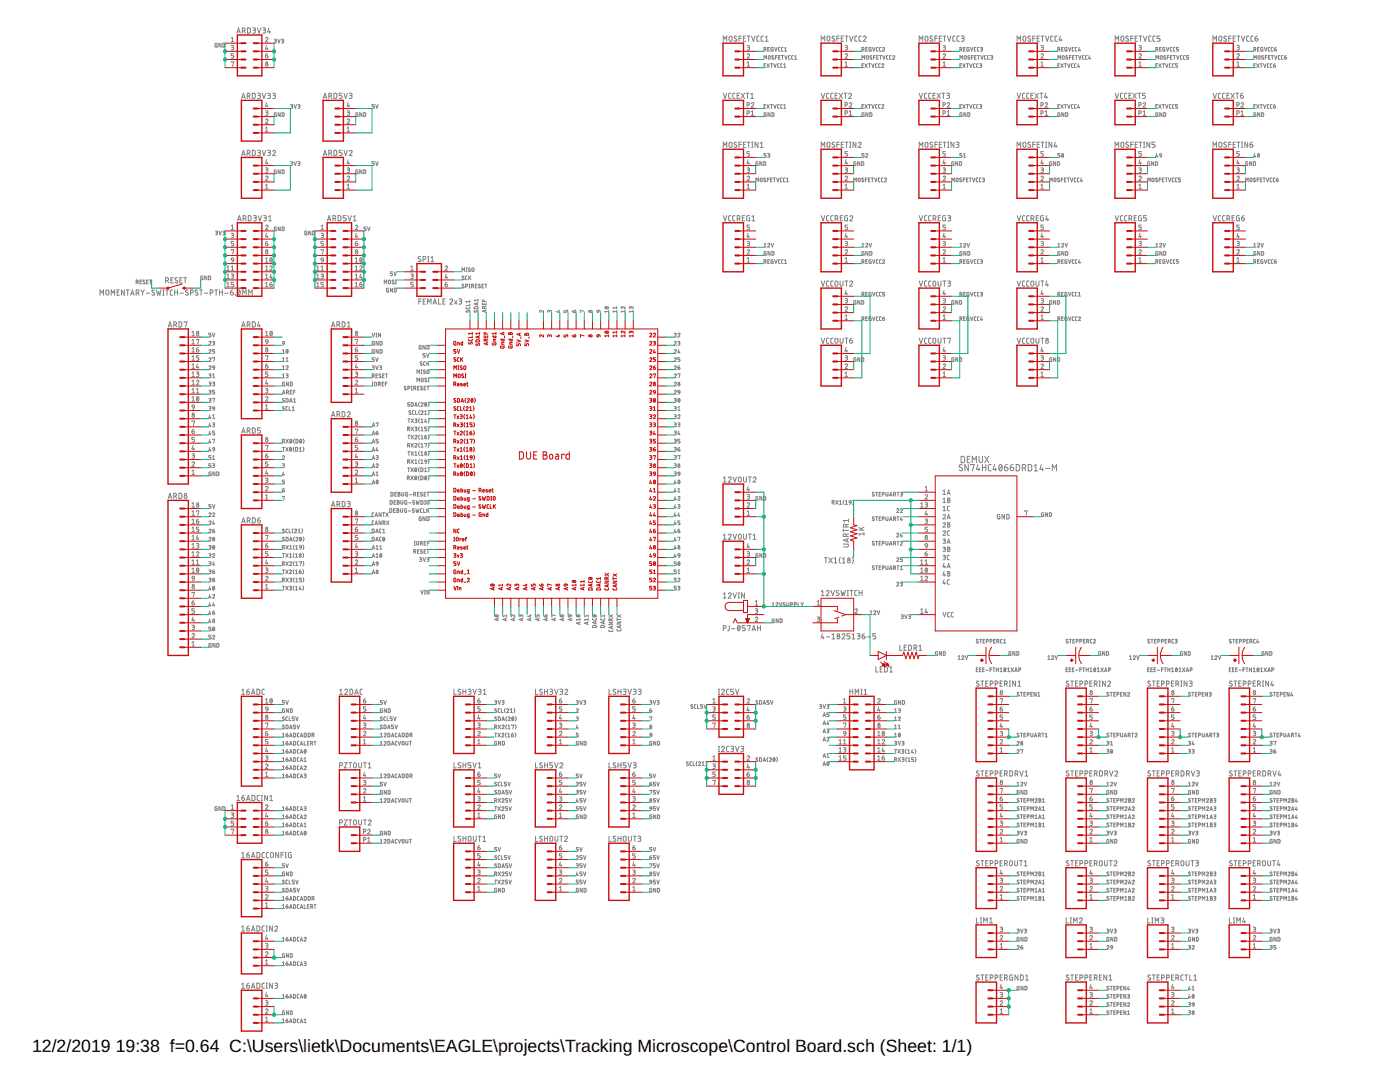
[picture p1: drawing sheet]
<svg xmlns="http://www.w3.org/2000/svg" width="279mm" height="216mm" viewBox="0 0 279 216" stroke-linecap="round" stroke-linejoin="round" font-family="sans-serif">
<defs><g id="words">
<g font-size="3.5">
<text x="6.4" y="209.9">12/2/2019</text>
<text x="23.1" y="209.9">19:38 f=0.64 C:\Users\lietk\Documents\EAGLE\projects\Tracking Microscope\Control Board.sch (Sheet: 1/1)</text>
</g>
</g></defs>
<g fill="none" stroke="#808080" stroke-width=".2">
<path d="M43.3 8.6l-.4 .1 .1 .7h.3v-.4h-.1M44.1 8.6v.8l-.4-.8v.8M44.5 8.6l.4 .1v.6l-.2 .1h-.2zM46.1 9.1h.4l.2 .2-.2 .1-.3 .1M46.1 7.6l.3-.1v.8M46.1 12.4l.6-.1-.3 .9M46.1 8.3h.6M46.4 9.5l.2 .1v.3l-.5 .1M46.7 10.7h-.6v.4h.4l.2 .2-.2 .3h-.4M47.3 6.6l.3-1 .3 1M47.3 6.3h.6M48.2 19.6l.4-1 .3 1"/>
<path d="M48.3 19.4h.5M48.4 6.1l.5-.1v-.3l-.5-.1v1M48.7 6.1l.2 .5M49.3 19.2l.5-.1v-.4l-.5-.1v1M49.4 5.6l.6 .1v.7l-.2 .2h-.4zM49.7 19.2l.2 .4M50.4 18.6l.5 .2v.7l-.1 .1h-.4zM50.4 5.6l.6 .1-.1 .3h-.4M50.7 6l.2 .1v.4l-.5 .1M51.4 5.6l.3 1 .4-1M51.4 18.6h.5l.1 .2-.1 .2h-.4M51.7 19l.2 .2v.3l-.5 .1"/>
<path d="M52.3 18.6l.4 1 .3-1M52.4 5.6l.6 .1-.1 .3h-.4M52.7 6l.3 .2-.1 .3-.5 .1M53 7.6a.25 .25 0 0 1 .3-.1 .25 .25 0 0 1 .1 .4l-.4 .4h.5M53 11.1h.4l.1 .2M53 11.1v.4l.2 .1 .3-.3M53.2 9.1l-.2 .7h.5M53.3 9.6v.4M53.4 10.7l-.3 .1-.1 .3M53.4 18.6l.6 .1-.1 .3h-.4M53.5 11.3h.1M53.7 5.6l-.3 .8h.6"/>
<path d="M53.7 19l.3 .4-.2 .2h-.4M53.8 6.1v.5M54.4 18.6h.5l.1 .2-.1 .2h-.4M54.7 19l.2 .2v.3l-.5 .1M54.7 7.8l.4 .1v.1v.1l-.3 .1M54.9 8.2l.2 .3-.4 .1M55.4 7.8l.3 .8 .2-.8M56.2 7.8l.4 .1-.1 .3M56.3 8.2h.2M56.4 8.2l.2 .3-.4 .1M64.5 19.6l.4-1 .3 1M64.6 19.4h.5"/>
<path d="M65.6 19.2l.5-.1v-.4l-.5-.1v1M66 19.2l.2 .4M66.7 18.6l.5 .2v.5l-.1 .3h-.4zM68.3 18.6h-.6v.4l.5 .1 .1 .2-.1 .3h-.5M68.6 18.6l.4 1 .3-1M69.7 18.6l.6 .1-.1 .3h-.4M70 19l.3 .4-.2 .2h-.4M144.4 8.2v-1l.3 .6 .3-.6v1M144.4 18.6l.3 1 .3-1M145.6 7.3l.3-.1 .2 .3v.4l-.2 .3-.4-.3zM145.9 18.6h-.4l-.1 .2v.7l.5 .1M146.7 18.6h-.3l-.2 .2 .1 .7 .4 .1"/>
<path d="M147 7.3l-.4-.1-.1 .2 .5 .5v.2l-.2 .1-.3-.1M147.1 19h.4M147.5 7.7h.5M147.6 18.6h-.5v1h.5M147.9 18.6l.7 1M148 7.2h-.5v1M148.4 7.7h.3M148.6 18.6l-.7 1M148.8 7.2h-.4v1h.4M148.9 18.6h.6M149.1 10.9a.25 .25 0 0 1 .4-.2 .25 .25 0 0 1 0 .4l-.4 .5h.5M149.1 9.1l.5 .1-.1 .2-.3 .1"/>
<path d="M149.1 12.5l.3-.2v.9M149.1 13.2h.5M149.1 7.2h.6M149.2 18.6v1M149.4 9.5l.1 .1v.3l-.4 .1M149.4 7.2v1M149.8 19.6h.6M149.8 18.8l.3-.2v1M150 7.2l.3 1 .4-1M151.5 7.2h-.3l-.2 .2 .1 .7 .4 .1M152.4 7.2h-.4l-.1 .2v.7l.5 .1M152.5 9.9l.4-.1v-.2l-.4-.1v.7"/>
<path d="M152.5 11.8v-.7l.2 .4 .3-.4v.7M152.5 13h.2M152.7 8.2h.6M152.7 7.4l.3-.2v1M152.7 9.9l.2 .3M152.8 12.7h-.3v.8h.3M153.1 12.7l.4 .8M153.2 9.8h.3M153.4 11.2l.1-.1 .2 .1-.1 .6-.2-.1zM153.5 12.7l-.4 .8M153.6 9.5h-.4v.7h.4M153.8 12.7h.4"/>
<path d="M154 12.7v.8M154.3 9.5h-.4v.7h.4v-.4h-.1M154.4 11.2l-.3-.1v.2l.3 .3v.1h-.4M154.4 12.7l.3 .8 .2-.8M154.6 9.5l.2 .7 .3-.7M154.8 11.4h.3M155.1 11.1h-.3v.7M155.4 11.4h.3M155.5 12.7l-.3 .2v.5l.3 .1M155.7 9.5l-.3 .1v.5l.3 .1M155.7 11.1h-.3v.7h.3M156 11.1h.4"/>
<path d="M156.1 12.7h-.2l-.1 .2v.5l.3 .1M156.2 11.1v.7M156.3 9.5l-.3 .1v.5l.3 .1M156.4 12.9l.2-.2v.8M156.4 13.5h.4M156.6 10.2h.4M156.6 9.6l.2-.1v.7M156.6 11.1l.3 .7 .2-.7M157.7 11.1l-.3 .2v.4l.3 .1M158.3 11.1l-.3 .2v.4l.3 .1M158.6 11.8h.4M158.6 11.3l.2-.2v.7"/>
<path d="M163.9 18.6l.4 1 .3-1M163.9 8.2v-1l.4 .6 .3-.6v1M165.2 7.3l.2-.1 .2 .2v.7l-.2 .1-.3-.1zM165.4 18.6h-.3l-.1 .2v.7l.4 .1M166.3 18.6h-.4l-.1 .2v.7l.5 .1M166.5 7.3l-.3-.1-.1 .2 .4 .4a.28 .28 0 0 1-.1 .5 .28 .28 0 0 1-.4-.2M166.7 19h.3M167 7.7h.5M167.1 18.6h-.4v1h.4M167.4 18.6l.7 1M167.5 7.2h-.5v1M167.9 7.7h.4"/>
<path d="M168.1 18.6l-.7 1M168.4 7.2h-.5v1h.5M168.4 18.6h.6M168.7 10.9a.25 .25 0 0 1 .3-.2 .25 .25 0 0 1 .1 .4l-.4 .5h.4M168.7 9.1l.4 .1v.2l-.4 .1M168.7 12.5l.2-.2v.9M168.7 13.2h.4M168.7 7.2h.5M168.7 18.6v1M168.9 9.5l.2 .1v.3l-.4 .1M169 7.2v1M169.4 18.8a.28 .28 0 0 1 .4-.2 .28 .28 0 0 1 .1 .4l-.5 .6h.5"/>
<path d="M169.5 7.2l.4 1 .3-1M171.1 7.2h-.4l-.1 .2v.7l.5 .1M171.9 7.2h-.3l-.2 .2 .1 .7 .4 .1M172 9.9l.3-.1 .1-.2-.4-.1v.7M172 11.8v-.7l.3 .4 .2-.4v.7M172 13h.3M172.3 7.4a.28 .28 0 0 1 .4-.2 .28 .28 0 0 1 .1 .5l-.5 .5h.5M172.3 9.9l.1 .3M172.4 12.7h-.4v.8h.4M172.6 12.7l.5 .8M172.8 9.8h.2M173 11.1l.3 .1-.1 .6h-.2l-.1-.2z"/>
<path d="M173.1 12.7l-.5 .8M173.1 9.5h-.3v.7h.3M173.3 12.7h.4M173.5 12.7v.8M173.8 9.5h-.4l.1 .7h.3v-.4h-.1M174 11.2l-.3-.1-.1 .2 .3 .2 .1 .2h-.4M174 12.7l.2 .8 .3-.8M174.1 9.5l.3 .7 .2-.7M174.3 11.4h.3M174.6 11.1h-.3v.7M175 11.4h.2M175.1 12.7l-.4 .2 .1 .5 .3 .1"/>
<path d="M175.2 9.5l-.3 .1v.5l.3 .1M175.3 11.1h-.3v.7h.3M175.5 11.1h.4M175.7 12.7l-.4 .2 .1 .5 .3 .1M175.7 11.1v.7M175.9 9.5l-.4 .1v.5l.4 .1M176 12.9a.2 .2 0 0 1 .2-.2 .2 .2 0 0 1 .1 .3l-.3 .5h.4M176.1 9.6a.21 .21 0 0 1 .3-.1 .21 .21 0 0 1 .1 .3l-.4 .4h.5M176.1 11.1l.3 .7 .3-.7M177.3 11.1l-.4 .2 .1 .4 .3 .1M177.9 11.1l-.4 .2 .1 .4 .3 .1M178.2 11.3a.2 .2 0 0 1 .3-.2 .2 .2 0 0 1 0 .3l-.3 .4h.4"/>
<path d="M183.5 18.6l.3 1 .3-1M183.5 8.2v-1l.3 .6 .3-.6v1M184.7 7.3l.3-.1 .2 .2v.7l-.2 .1-.4-.1zM185 18.6h-.4l-.1 .2v.7l.5 .1M185.8 18.6h-.3l-.2 .2 .1 .7 .4 .1M186.1 7.3l-.4-.1-.1 .2 .5 .5v.2l-.2 .1-.3-.1M186.2 19h.4M186.6 7.7h.4M186.7 18.6h-.5v1h.5M187 18.6l.7 1M187 7.2h-.4v1M187.5 7.7h.3"/>
<path d="M187.7 18.6l-.7 1M187.9 7.2h-.4v1h.4M188 18.6h.6M188.2 10.9a.25 .25 0 0 1 .3-.2 .25 .25 0 0 1 .1 .4l-.4 .5h.5M188.2 9.1h.4l.1 .2-.1 .1-.3 .1M188.2 12.5l.2-.2v.9M188.2 13.2h.5M188.2 7.2h.6M188.3 18.6v1M188.4 9.5l.2 .1v.3l-.4 .1M188.5 7.2v1M188.9 18.6h.5l.1 .2-.1 .2h-.4"/>
<path d="M189.1 7.2l.3 1 .4-1M189.2 19l.2 .2v.3l-.5 .1M190.6 7.2h-.3l-.1 .2v.7l.4 .1M191.5 7.2h-.4l-.1 .2v.7l.5 .1M191.6 9.9l.4-.1-.1-.3h-.3v.7M191.6 11.8v-.7l.2 .4 .3-.4v.7M191.6 13h.2M191.8 7.2l.6 .1-.1 .3-.4 .1M191.8 9.9l.2 .3M191.9 12.7h-.3v.8h.3M192.1 7.7l.2 .1 .1 .2-.2 .2h-.4M192.2 12.7l.4 .8"/>
<path d="M192.3 9.8h.3M192.4 11.2l.2-.1 .2 .1-.1 .6-.3-.1zM192.6 12.7l-.4 .8M192.7 9.5h-.4v.7h.4M192.9 12.7h.4M193.1 12.7v.8M193.4 9.5h-.4v.7h.4v-.4h-.1M193.5 11.2l-.3-.1-.1 .2 .4 .3v.1h-.4M193.5 12.7l.3 .8 .2-.8M193.7 9.5l.2 .7 .3-.7M193.9 11.4h.3M194.2 11.1h-.3v.7"/>
<path d="M194.5 11.4h.3M194.6 12.7l-.3 .2v.5l.3 .1M194.8 9.5l-.3 .1v.5l.3 .1M194.8 11.1h-.3v.7h.3M195.1 11.1h.4M195.2 12.7l-.3 .2v.5l.3 .1M195.3 11.1v.7M195.4 9.5l-.3 .1v.5l.3 .1M195.5 12.7l.4 .1-.2 .2M195.6 13h.1M195.7 9.5h.3l.1 .1-.4 .2M195.7 13l.2 .1v.3l-.4 .1"/>
<path d="M195.7 11.1l.3 .7 .2-.7M195.9 9.8l.2 .1v.2l-.4 .1M196.8 11.1l-.3 .2v.4l.3 .1M197.4 11.1l-.3 .2v.4l.3 .1M197.7 11.1l.4 .1v.1l-.3 .1M197.9 11.4l.2 .1v.2l-.4 .1M203 18.6l.3 1 .4-1M203 8.2v-1l.3 .6 .4-.6v1M204.3 7.3l.2-.1 .2 .3v.4l-.2 .3h-.2l-.1-.3zM204.5 18.6h-.3l-.2 .2 .1 .7 .4 .1M205.4 18.6h-.4l-.1 .2v.7l.5 .1M205.7 7.3l-.4-.1-.2 .2 .5 .4a.28 .28 0 0 1-.1 .5 .28 .28 0 0 1-.4-.2"/>
<path d="M205.8 19h.3M206.1 7.7h.5M206.2 18.6h-.4v1h.4M206.5 18.6l.7 1M206.6 7.2h-.5v1M207 7.7h.3M207.2 18.6l-.7 1M207.5 7.2h-.5v1h.5M207.5 18.6h.6M207.8 10.9a.25 .25 0 0 1 .3-.2 .25 .25 0 0 1 .1 .4l-.4 .5h.4M207.8 9.1l.4 .1v.2l-.4 .1M207.8 12.5l.2-.2v.9"/>
<path d="M207.8 13.2h.4M207.8 7.2h.5M207.8 18.6v1M208 9.5l.2 .1v.3l-.4 .1M208 7.2v1M208.6 7.2l.4 1 .3-1M208.7 18.6l-.2 .8h.5M208.9 19.2v.4M210.2 7.2h-.4l-.1 .2v.7l.5 .1M211 7.2h-.3l-.2 .2 .1 .7 .4 .1M211.1 11.8v-.7l.3 .4 .2-.4v.7M211.1 9.9h.2"/>
<path d="M211.1 13h.3M211.3 9.9l.2-.1v-.2l-.4-.1v.7M211.4 9.9l.1 .3M211.5 12.7h-.4v.8h.4M211.6 7.2l-.2 .8h.6M211.7 12.7l.5 .8M211.8 7.8v.4M211.9 9.8h.2M212.1 11.1l.3 .1-.1 .6h-.2l-.1-.2zM212.2 12.7l-.5 .8M212.2 9.5h-.3v.7h.3M212.4 12.7h.4"/>
<path d="M212.6 12.7v.8M212.9 9.5h-.4l.1 .7h.3v-.4h-.1M213.1 11.2l-.3-.1-.1 .2 .4 .3v.1h-.4M213.1 12.7l.2 .8 .3-.8M213.2 9.5l.3 .7 .2-.7M213.4 11.4h.3M213.7 11.1h-.3v.7M214.1 11.4h.2M214.2 12.7l-.4 .2v.5l.4 .1M214.3 9.5l-.3 .1v.5l.3 .1M214.4 11.1h-.3v.7h.3M214.6 11.1h.4"/>
<path d="M214.8 12.7l-.4 .2 .1 .5 .3 .1M214.8 11.1v.7M214.9 9.5l-.3 .1v.5l.3 .1M215.2 12.7l-.1 .6h.4M215.3 11.1l.2 .7 .3-.7M215.3 13.1v.4M215.4 9.5l-.2 .5h.4M215.5 9.9v.3M216.4 11.1l-.4 .2v.4l.4 .1M217 11.1l-.4 .2 .1 .4 .3 .1M217.4 11.1l-.1 .6h.4M217.6 11.5v.3"/>
<path d="M222.5 18.6l.4 1 .3-1M222.5 8.2v-1l.4 .6 .3-.6v1M223.8 7.3l.2-.1 .3 .2v.7l-.3 .1-.3-.1zM224.1 18.6h-.4l-.1 .2v.7l.5 .1M224.9 18.6h-.3l-.2 .2 .1 .7 .4 .1M225.2 7.3l-.4-.1-.1 .2 .4 .4a.27 .27 0 0 1 0 .4 .27 .27 0 0 1-.4-.1M225.3 19h.4M225.7 7.7h.4M225.8 18.6h-.5v1h.5M226.1 18.6l.7 1M226.1 7.2h-.4v1M226.5 7.7h.4"/>
<path d="M226.8 18.6l-.7 1M227 7.2h-.5v1h.5M227.1 18.6h.6M227.3 10.9a.25 .25 0 0 1 .3-.2 .25 .25 0 0 1 .1 .4l-.4 .5h.5M227.3 9.1l.5 .1v.2l-.2 .1M227.3 12.5l.2-.2v.9M227.3 13.2h.5M227.3 7.2h.6M227.4 18.6v1M227.4 9.5h.2M227.5 9.5l.2 .1v.3l-.4 .1M227.6 7.2v1"/>
<path d="M228.2 7.2l.3 1 .4-1M228.6 18.6h-.6v.4h.4l.2 .3-.1 .3h-.5M229.7 7.2h-.3l-.1 .2v.7l.4 .1M230.5 7.2h-.3l-.1 .2v.7l.4 .1M230.7 11.8v-.7l.2 .4 .3-.4v.7M230.7 9.9h.2M230.7 13h.2M230.9 9.9l.2-.1v-.2l-.4-.1v.7M230.9 9.9l.2 .3M231 12.7h-.3v.8h.3M231.2 12.7l.5 .8M231.4 9.8h.3"/>
<path d="M231.5 7.2h-.6v.5h.5l.1 .2-.1 .3h-.5M231.5 11.2l.2-.1 .2 .1-.1 .6-.3-.1zM231.7 12.7l-.5 .8M231.8 9.5h-.4v.7h.4M232 12.7h.4M232.2 12.7v.8M232.5 9.5h-.4v.7h.4v-.4h-.2M232.6 11.2l-.3-.1v.2l.3 .3v.1h-.4M232.6 12.7l.3 .8 .2-.8M232.8 9.5l.2 .7 .3-.7M233 11.4h.3M233.3 11.1h-.3v.7"/>
<path d="M233.6 11.4h.2M233.7 12.7l-.3 .2v.5l.3 .1M233.9 9.5l-.3 .1v.5l.3 .1M233.9 11.1h-.3v.7h.3M234.2 11.1h.4M234.3 12.7l-.3 .2v.5l.3 .1M234.4 11.1v.7M234.5 9.5l-.3 .1v.5l.3 .1M234.8 11.1l.3 .7 .2-.7M235 12.7h-.4v.3l.4 .2-.1 .2-.3 .1M235.2 9.5h-.4v.3l.4 .1-.1 .3h-.3M235.9 11.1l-.3 .2v.4l.3 .1"/>
<path d="M236.5 11.1l-.3 .2v.4l.3 .1M237.2 11.1h-.4v.3l.4 .2-.1 .2h-.3M242.1 18.6l.3 1 .4-1M242.1 8.2v-1l.3 .6 .4-.6v1M243.4 7.3l.2-.1 .2 .3v.4l-.2 .3h-.2l-.2-.3zM243.6 18.6h-.3l-.2 .2 .1 .7 .4 .1M244.5 18.6h-.4l-.1 .2v.7l.5 .1M244.8 7.3l-.4-.1-.2 .2 .6 .5v.2l-.2 .1-.4-.1M244.9 19h.3M245.2 7.7h.5M245.3 18.6h-.4v1h.4M245.6 18.6l.7 1"/>
<path d="M245.7 7.2h-.5v1M246.1 7.7h.3M246.3 18.6l-.7 1M246.6 7.2h-.5v1h.5M246.6 18.6h.6M246.8 10.9a.25 .25 0 0 1 .4-.2 .25 .25 0 0 1 .1 .4l-.5 .5h.5M246.8 9.1l.5 .1-.2 .3M246.8 12.5l.3-.2v.9M246.8 13.2h.5M246.9 7.2h.5M246.9 18.6v1M247 9.5h.1"/>
<path d="M247.1 9.5l.2 .1v.3l-.5 .1M247.2 7.2v1M247.6 19h.3a.29 .29 0 0 1 .2 .4 .29 .29 0 0 1-.3 .2 .29 .29 0 0 1-.2-.3zM247.7 7.2l.4 1 .3-1M248 18.6l-.3 .1-.1 .3M249.3 7.2h-.4l-.1 .2v.7l.5 .1M250.1 7.2h-.4l-.1 .2 .1 .7 .4 .1M250.2 9.9l.4-.1-.1-.3h-.3v.7M250.2 11.8v-.7l.3 .4 .2-.4v.7M250.2 13h.3M250.5 7.7h.3a.29 .29 0 0 1 .2 .3 .29 .29 0 0 1-.3 .2 .29 .29 0 0 1-.2-.3zM250.5 9.9l.1 .3"/>
<path d="M250.5 12.7h-.3v.8h.3M250.8 12.7l.5 .8M250.9 7.2l-.3 .1-.1 .4M251 9.8h.2M251.1 11.2l.2-.1 .2 .1-.1 .6-.3-.1zM251.3 12.7l-.5 .8M251.3 9.5h-.3v.7h.3M251.5 12.7h.4M251.7 12.7v.8M252 9.5h-.4l.1 .7h.3v-.4h-.1M252.2 11.2l-.3-.1-.1 .2 .4 .3v.1h-.4M252.2 12.7l.2 .8 .3-.8"/>
<path d="M252.3 9.5l.3 .7 .2-.7M252.5 11.4h.4M252.9 11.1h-.4v.7M253.2 11.4h.2M253.3 12.7h-.3l-.1 .2 .1 .5 .3 .1M253.4 9.5l-.3 .1v.5l.3 .1M253.5 11.1h-.3v.7h.3M253.7 11.1h.4M253.9 12.7l-.4 .2 .1 .5 .3 .1M253.9 11.1v.7M254 9.5l-.3 .1v.5l.3 .1M254.1 13h.3a.22 .22 0 0 1 .2 .3 .22 .22 0 0 1-.2 .2 .22 .22 0 0 1-.3-.2z"/>
<path d="M254.3 9.8h.3a.21 .21 0 0 1 .1 .2 .21 .21 0 0 1-.2 .2 .21 .21 0 0 1-.2-.2zM254.4 11.1l.2 .7 .2-.7M254.5 12.7l-.4 .3M254.7 9.5h-.3l-.1 .3M255.5 11.1l-.4 .2v.4l.4 .1M256.1 11.1l-.4 .2 .1 .4 .3 .1M256.3 11.4h.3a.2 .2 0 0 1 .2 .3 .2 .2 0 0 1-.3 .1 .2 .2 0 0 1-.2-.2zM256.7 11.1l-.2 .1-.2 .2M48.2 31.1l.4-1.1 .3 1.1M48.3 30.8h.5M49.3 30.6l.5-.1v-.4l-.5-.1v1.1M49.7 30.6l.2 .5"/>
<path d="M50.4 30h.4l.1 .2v.7l-.1 .1-.4 .1zM51.4 30h.4l.2 .2-.1 .2-.4 .1M51.7 30.5l.2 .1v.3l-.5 .2M52.3 30l.4 1.1 .3-1.1M53 35.3a.24 .24 0 0 1 .3-.1 .24 .24 0 0 1 .1 .3l-.4 .5h.5M53 33.5h.4l.1 .2-.1 .2h-.3M53 23.9a.24 .24 0 0 1 .3-.2 .24 .24 0 0 1 .1 .4l-.4 .5h.5M53 22.1h.4l.1 .2-.1 .2h-.3M53 25.6l.2-.2v.9M53 37l.2-.2v.9M53 37.7h.5M53 26.3h.5"/>
<path d="M53.2 31.9l-.2 .7h.5M53.2 20.5l-.2 .7h.5M53.2 33.9l.2 .1v.3l-.4 .1M53.2 22.5l.3 .3-.2 .2h-.3M53.3 21v.4M53.3 32.4v.4M53.4 30l.6 .1-.1 .3-.4 .1M53.7 30.5l.2 .1 .1 .2-.2 .2-.4 .1M54.4 30.2a.29 .29 0 0 1 .4-.2 .29 .29 0 0 1 .1 .5l-.5 .6h.6M55.1 22.5l-.3 .1v.6h.3v-.4h-.1M55.1 33.9l-.3 .1v.6h.3v-.4h-.1M55.9 22.5v.7l-.4-.7v.7"/>
<path d="M55.9 33.9v.7l-.4-.7v.7M56.3 22.5l.4 .1-.1 .6h-.3zM56.3 33.9l.4 .1v.5l-.2 .1h-.2zM58 20.9l.4 .1-.3 .2M58 32.3h.4l-.1 .3h-.2M58.2 21.2l.2 .3-.4 .1M58.2 32.6l.2 .3-.4 .1M58.7 20.9l.2 .7 .3-.7M58.7 32.3l.2 .7 .3-.7M59.5 20.9l.4 .1-.4 .2M59.5 32.3h.4l-.1 .3h-.3M59.7 21.2l.1 .3-.3 .1"/>
<path d="M59.7 32.6l.1 .3-.3 .1M64.5 31.1l.4-1.1 .3 1.1M64.6 30.8h.5M65.6 30.6l.5-.1v-.4l-.5-.1v1.1M66 30.6l.2 .5M66.7 30h.4l.1 .2v.6l-.1 .2-.4 .1zM68.3 30h-.6v.5h.5l.1 .2-.1 .3-.5 .1M68.6 30l.4 1.1 .3-1.1M69.3 35.3a.24 .24 0 0 1 .3-.1 .24 .24 0 0 1 .1 .3l-.4 .5h.5M69.3 33.5l.4 .1v.3h-.3M69.3 23.9a.24 .24 0 0 1 .3-.2 .24 .24 0 0 1 .1 .4l-.4 .5h.5M69.3 22.1l.4 .1v.3h-.3"/>
<path d="M69.3 37l.2-.2v.9M69.3 25.6l.2-.2v.9M69.3 37.7h.5M69.3 26.3h.5M69.5 31.9l-.2 .7h.5M69.5 20.5l-.2 .7h.5M69.5 33.9l.2 .1v.3l-.4 .1M69.5 22.5l.3 .3-.2 .2h-.3M69.6 21v.4M69.6 32.4v.4M69.7 30.2a.28 .28 0 0 1 .4-.2 .28 .28 0 0 1 .1 .5l-.5 .6h.6M71.4 33.9h-.3l-.1 .2 .1 .5h.3v-.4h-.1"/>
<path d="M71.4 22.5l-.4 .1 .1 .6h.3v-.4h-.1M72.2 22.5v.7l-.4-.7v.7M72.2 33.9v.7l-.4-.7v.7M72.6 33.9l.4 .1v.5l-.2 .1h-.2zM72.6 22.5l.4 .1-.1 .6h-.3zM74.7 32.3h-.4v.3h.3l.1 .2-.1 .2h-.3M74.7 20.9h-.4v.3h.3l.1 .2-.1 .2h-.3M75 32.3l.2 .7 .3-.7M75 20.9l.2 .7 .3-.7M144.4 29.4v-1l.3 .6 .3-.6v1M145.6 28.4h.4l.1 .3v.4l-.2 .3h-.3l-.1-.3zM147 28.4h-.3l-.2 .2 .4 .4a.28 .28 0 0 1 0 .4 .28 .28 0 0 1-.4-.1"/>
<path d="M147.5 28.8h.5M148 28.4h-.5v1M148.4 28.8h.3M148.8 28.4h-.4v1h.4M149.1 22.6l.4-.1v-.3l-.4-.1v.9M149.1 21l.4-.1v-.3l-.4-.1v.9M149.1 35.3a.24 .24 0 0 1 .3-.1 .24 .24 0 0 1 .1 .3l-.4 .5h.5M149.1 33.5l.5 .1-.1 .3h-.3M149.1 37.7h.5M149.1 37l.3-.2v.9M149.1 28.4h.6M149.3 31.9l-.2 .7h.5"/>
<path d="M149.4 33.9l.1 .1v.3l-.4 .1M149.4 28.4v1M149.4 32.4v.4M149.6 30.2h-.5v.4l.4 .1 .1 .2-.1 .2-.4 .1M149.9 20.7a.25 .25 0 0 1 .4-.2 .25 .25 0 0 1 0 .4l-.4 .5h.5M149.9 23h.5M149.9 22.3l.3-.2v.9M150 28.4h.3M150 29.4h.3M150.1 28.4v1M150.9 36.3v-.8l.2 .4 .2-.4v.8M151.3 32.3h-.4v.7h.4v-.4h-.2"/>
<path d="M151.3 28.4v1l-.6-1v1M151.7 35.6l.2-.1 .2 .1v.6l-.2 .1-.2-.1zM151.7 29.4h.6M151.7 28.6l.3-.2v1M152 32.3v.7l-.4-.7v.7M152.4 32.3l.4 .1v.5l-.2 .1h-.2zM152.5 21.2h.2M152.8 35.6l-.3-.1-.1 .2 .4 .3v.2h-.4M152.8 20.9h-.3v.7h.3M152.9 22.5l-.4 .1 .1 .6h.3v-.4h-.1M152.9 30.6h-.4v.4h.3l.1 .1-.1 .3h-.3M153.1 20.9l.4 .7"/>
<path d="M153.1 35.9h.4M153.2 30.6l.4 .1-.1 .2-.2 .1M153.4 31l.2 .1v.2l-.4 .1M153.5 35.5h-.4v.8M153.5 20.9l-.4 .7M153.7 22.5v.7l-.4-.7v.7M153.8 20.9h.4M153.8 35.9h.2M154 20.9v.7M154.1 22.5l.3 .1-.1 .6h-.2zM154.1 35.5h-.3v.8h.3M154.3 35.5h.4"/>
<path d="M154.4 20.9l.3 .7 .2-.7M154.5 35.5v.8M155 35.5l.2 .8 .3-.8M155.5 20.9l-.3 .1v.5l.3 .1M156.1 35.5l-.4 .2 .1 .5 .3 .1M156.1 20.9l-.3 .1v.5l.3 .1M156.4 21.6h.4M156.4 21l.2-.1v.7M156.7 35.5l-.3 .2v.5l.3 .1M157 35.7l.2-.2v.8M157 36.3h.4M163.9 29.4v-1l.4 .6 .3-.6v1"/>
<path d="M165.2 28.4h.2l.2 .1v.8l-.2 .1-.3-.1zM166.5 28.4h-.2l-.2 .2 .4 .4a.28 .28 0 0 1-.1 .4 .28 .28 0 0 1-.4-.1M167 28.8h.5M167.5 28.4h-.5v1M167.9 28.8h.4M168.4 28.4h-.5v1h.5M168.7 22.6l.4-.1v-.3l-.4-.1v.9M168.7 21l.4-.1v-.3l-.4-.1v.9M168.7 35.3a.24 .24 0 0 1 .3-.1 .24 .24 0 0 1 .1 .3l-.4 .5h.4M168.7 33.5l.4 .1-.1 .3h-.3M168.7 37l.2-.2v.9M168.7 37.7h.4"/>
<path d="M168.7 28.4h.5M168.8 31.9l-.1 .7h.4M168.9 33.9l.2 .1v.3l-.4 .1M169 28.4v1M169 32.4v.4M169.1 30.2h-.4v.4l.3 .1 .1 .2-.1 .2-.3 .1M169.5 20.7a.24 .24 0 0 1 .3-.2 .24 .24 0 0 1 .1 .4l-.4 .5h.5M169.5 23h.5M169.5 22.3l.2-.2v.9M169.6 28.4h.2M169.6 29.4h.2M169.7 28.4v1"/>
<path d="M170.4 36.3v-.8l.2 .4 .3-.4v.8M170.8 32.3h-.4l.1 .7h.3v-.4h-.1M170.8 28.4v1l-.6-1v1M171.3 28.6a.28 .28 0 0 1 .4-.2 .28 .28 0 0 1 .1 .4l-.5 .6h.6M171.3 35.6l.1-.1 .2 .1v.6l-.2 .1-.2-.2zM171.6 32.3v.7l-.4-.7v.7M172 32.3l.4 .1v.5l-.2 .1h-.2zM172 21.2h.3M172.3 35.6l-.2-.1-.1 .2 .3 .3v.2h-.3M172.4 20.9h-.4v.7h.4M172.4 22.5l-.4 .1 .1 .6h.3v-.4h-.1M172.4 30.6h-.4v.4h.4v.1v.3h-.4"/>
<path d="M172.6 20.9l.5 .7M172.7 35.9h.3M172.8 30.8a.2 .2 0 0 1 .2-.1 .2 .2 0 0 1 .1 .3l-.3 .4h.4M173 35.5h-.3v.8M173.1 20.9l-.5 .7M173.2 22.5v.7l-.4-.7v.7M173.3 20.9h.4M173.3 35.9h.3M173.5 20.9v.7M173.6 22.5l.4 .1-.1 .6h-.3zM173.7 35.5h-.4v.8h.4M173.9 35.5h.4"/>
<path d="M174 20.9l.2 .7 .3-.7M174.1 35.5v.8M174.5 35.5l.3 .8 .2-.8M175.1 20.9l-.4 .1 .1 .5 .3 .1M175.6 35.5l-.3 .2v.5l.3 .1M175.7 20.9l-.4 .1 .1 .5 .3 .1M176 21a.2 .2 0 0 1 .2-.1 .2 .2 0 0 1 .1 .3l-.3 .4h.4M176.2 35.5l-.3 .2v.5l.3 .1M176.5 35.7a.2 .2 0 0 1 .3-.2 .21 .21 0 0 1 .1 .4l-.4 .4h.4M183.5 29.4v-1l.3 .6 .3-.6v1M184.7 28.4l.5 .1v.8l-.2 .1-.4-.1zM186.1 28.4h-.3l-.2 .2 .4 .4a.28 .28 0 0 1 0 .4 .28 .28 0 0 1-.4-.1"/>
<path d="M186.6 28.8h.4M187 28.4h-.4v1M187.5 28.8h.3M187.9 28.4h-.4v1h.4M188.2 22.6l.4-.1v-.3l-.4-.1v.9M188.2 21l.4-.1v-.3l-.4-.1v.9M188.2 35.3l.2-.1h.3v.3l-.5 .5h.5M188.2 33.5h.4l.1 .2-.1 .2h-.3M188.2 37l.2-.2v.9M188.2 37.7h.5M188.2 28.4h.6M188.4 31.9l-.2 .7h.5"/>
<path d="M188.4 33.9l.2 .1v.3l-.4 .1M188.5 28.4v1M188.6 32.4v.4M188.7 30.2h-.5v.4l.4 .1 .1 .2-.1 .2-.4 .1M189 20.7a.24 .24 0 0 1 .4-.2 .24 .24 0 0 1 .1 .4l-.5 .5h.5M189 23h.5M189 22.3l.3-.2v.9M189.1 28.4h.3M189.1 29.4h.3M189.3 28.4v1M189.9 36.3v-.8l.3 .4 .2-.4v.8M190.4 32.3h-.4v.7h.4v-.4h-.2"/>
<path d="M190.4 28.4v1l-.6-1v1M190.8 28.4h.4l.2 .2-.1 .2h-.4M190.8 35.6l.2-.1 .2 .2v.4l-.2 .2-.2-.1zM191.1 28.8l.2 .1v.4l-.5 .1M191.1 32.3v.7l-.4-.7v.7M191.5 32.3l.4 .1v.5l-.2 .1h-.2zM191.6 21.2h.2M191.9 35.6l-.3-.1-.1 .2 .4 .3v.2h-.4M191.9 20.9h-.3v.7h.3M192 22.5l-.4 .1 .1 .6h.3v-.4h-.1M192 30.6h-.4v.4h.3l.1 .1-.1 .3h-.3M192.2 20.9l.4 .7"/>
<path d="M192.2 35.9h.4M192.3 30.8l.2-.2v.8M192.3 31.4h.4M192.6 35.5h-.4v.8M192.6 20.9l-.4 .7M192.8 22.5v.7l-.4-.7v.7M192.9 20.9h.4M192.9 35.9h.2M193.1 20.9v.7M193.1 22.5l.4 .1-.1 .6h-.3zM193.2 35.5h-.3v.8h.3M193.4 35.5h.4"/>
<path d="M193.5 20.9l.3 .7 .2-.7M193.6 35.5v.8M194.1 35.5l.2 .8 .3-.8M194.6 20.9l-.3 .1v.5l.3 .1M195.2 35.5l-.4 .2 .1 .5 .3 .1M195.2 20.9l-.3 .1v.5l.3 .1M195.5 20.9l.4 .1-.2 .2M195.6 21.2h.1M195.7 21.2l.2 .1v.2l-.4 .1M195.8 35.5l-.3 .2v.5l.3 .1M196.1 35.5l.4 .1-.1 .2-.2 .1M196.3 35.9l.2 .1v.2l-.4 .1"/>
<path d="M203 29.4v-1l.3 .6 .4-.6v1M204.3 28.4h.3l.1 .3v.4l-.2 .3h-.2l-.1-.3zM205.7 28.4h-.3l-.3 .2 .5 .4a.28 .28 0 0 1-.1 .4 .28 .28 0 0 1-.4-.1M206.1 28.8h.5M206.6 28.4h-.5v1M207 28.8h.3M207.5 28.4h-.5v1h.5M207.8 22.6l.4-.1v-.3l-.4-.1v.9M207.8 21l.4-.1v-.3l-.4-.1v.9M207.8 35.3a.24 .24 0 0 1 .3-.1 .24 .24 0 0 1 .1 .3l-.4 .5h.4M207.8 33.5l.4 .1v.3h-.4M207.8 37l.2-.2v.9"/>
<path d="M207.8 37.7h.4M207.8 28.4h.5M207.9 31.9l-.1 .7h.4M208 33.9l.2 .1v.3l-.4 .1M208 28.4v1M208.1 32.4v.4M208.2 30.2h-.4v.4l.4 .1v.2v.2l-.4 .1M208.6 20.7a.24 .24 0 0 1 .3-.2 .24 .24 0 0 1 .1 .4l-.4 .5h.5M208.6 23h.5M208.6 22.3l.2-.2v.9M208.7 28.4h.2M208.7 29.4h.2"/>
<path d="M208.8 28.4v1M209.5 36.3v-.8l.2 .4 .3-.4v.8M209.9 32.3h-.4l.1 .7h.3v-.4h-.1M209.9 28.4v1l-.6-1v1M210.4 35.6l.1-.1 .2 .1v.6l-.2 .1-.1-.1zM210.6 28.4l-.2 .8h.5M210.7 32.3v.7l-.4-.7v.7M210.8 29v.4M211.1 32.3l.4 .1v.5l-.2 .1h-.2zM211.1 21.2h.3M211.4 35.6l-.2-.1-.1 .2 .4 .3v.2h-.4M211.5 20.9h-.4v.7h.4"/>
<path d="M211.5 22.5l-.4 .1 .1 .6h.3v-.4h-.1M211.5 30.6h-.4v.4h.4v.1v.3h-.4M211.7 20.9l.5 .7M211.8 35.9h.3M212 30.7a.34 .34 0 0 1 .3 .3 .34 .34 0 0 1-.3 .3l-.1-.3zM212.1 35.5h-.3v.8M212.2 20.9l-.5 .7M212.2 30.8l-.3 .4M212.3 22.5v.7l-.4-.7v.7M212.4 20.9h.4M212.4 35.9h.3M212.6 20.9v.7"/>
<path d="M212.7 22.5l.4 .1-.1 .6h-.3zM212.7 35.5h-.3v.8h.3M213 35.5h.4M213.1 20.9l.2 .7 .3-.7M213.2 35.5v.8M213.6 35.5l.3 .8 .2-.8M214.2 20.9l-.4 .1v.5l.4 .1M214.7 35.5l-.3 .2v.5l.3 .1M214.8 20.9l-.4 .1 .1 .5 .3 .1M215.2 20.9l-.1 .5h.4M215.3 35.5l-.3 .2v.5l.3 .1M215.3 21.3v.3"/>
<path d="M215.8 35.5l-.2 .6h.4M215.9 35.9v.4M222.5 29.4v-1l.4 .6 .3-.6v1M223.8 28.4l.5 .1v.8l-.3 .1-.3-.1zM225.2 28.4h-.3l-.2 .2 .4 .4a.27 .27 0 0 1 0 .4 .27 .27 0 0 1-.4-.1M225.7 28.8h.4M226.1 28.4h-.4v1M226.5 28.8h.4M227 28.4h-.5v1h.5M227.3 22.6l.4-.1v-.3l-.4-.1v.9M227.3 21l.4-.1v-.3l-.4-.1v.9M227.3 35.3l.2-.1h.3v.3l-.5 .5h.5"/>
<path d="M227.3 33.5l.5 .1v.2l-.2 .1M227.3 37.7h.5M227.3 37l.2-.2v.9M227.3 28.4h.6M227.4 33.9h.2M227.5 31.9l-.2 .7h.5M227.5 33.9l.2 .1v.3l-.4 .1M227.6 28.4v1M227.6 32.4v.4M227.8 30.2h-.5v.4l.4 .1 .1 .2-.1 .2-.4 .1M228.1 20.7a.24 .24 0 0 1 .4-.2 .24 .24 0 0 1 .1 .4l-.5 .5h.5M228.1 23h.5"/>
<path d="M228.1 22.3l.3-.2v.9M228.2 28.4h.3M228.2 29.4h.3M228.3 28.4v1M229 36.3v-.8l.3 .4 .3-.4v.8M229.5 32.3h-.4v.7h.4v-.4h-.2M229.5 28.4v1l-.6-1v1M229.9 35.6l.2-.1 .2 .2v.4l-.2 .2-.2-.1zM230.3 32.3v.7l-.5-.7v.7M230.5 28.4h-.6v.4h.4l.2 .3-.1 .3h-.5M230.6 32.3h.3l.1 .2v.3l-.2 .2h-.2zM230.7 21.2h.2"/>
<path d="M230.8 30.6l-.1 .6h.4M231 35.6l-.3-.1-.1 .2 .4 .5h-.4M231 31.1v.3M231 20.9h-.3v.7h.3M231.1 22.5l-.4 .1 .1 .6h.3v-.4h-.1M231.2 20.9l.5 .7M231.3 35.9h.4M231.4 30.7l.2-.1 .2 .1v.4l-.3-.1zM231.7 35.5h-.4v.8M231.7 20.9l-.5 .7M231.8 31.1l-.3 .3M231.9 22.5v.7l-.4-.7v.7"/>
<path d="M232 20.9h.4M232 35.9h.2M232.2 20.9v.7M232.2 22.5l.4 .1v.6h-.4zM232.3 35.5h-.3v.8h.3M232.5 35.5h.4M232.6 20.9l.3 .7 .2-.7M232.7 35.5v.8M233.2 35.5l.2 .8 .3-.8M233.7 20.9l-.3 .1v.5l.3 .1M234.3 35.5l-.3 .2v.5l.3 .1M234.3 20.9l-.3 .1v.5l.3 .1"/>
<path d="M234.9 35.5l-.4 .2 .1 .5 .3 .1M235 20.9h-.4v.3h.3l.1 .2-.1 .2h-.3M235.6 35.5h-.4v.4h.3l.1 .1-.1 .3h-.3M242.1 29.4v-1l.3 .6 .4-.6v1M243.4 28.4h.2l.2 .1-.1 .9h-.2l-.2-.1zM244.8 28.4h-.3l-.3 .2 .5 .4a.28 .28 0 0 1-.1 .4 .28 .28 0 0 1-.4-.1M245.2 28.8h.5M245.7 28.4h-.5v1M246.1 28.8h.3M246.6 28.4h-.5v1h.5M246.8 22.6l.5-.1v-.3l-.5-.1v.9M246.8 21l.5-.1v-.3l-.5-.1v.9"/>
<path d="M246.8 35.3a.24 .24 0 0 1 .4-.1 .24 .24 0 0 1 .1 .3l-.5 .5h.5M246.8 33.5l.5 .1-.2 .3M246.8 37.7h.5M246.8 37l.3-.2v.9M246.9 28.4h.5M247 33.9h.1M247 31.9l-.2 .7h.5M247.1 33.9l.2 .1v.3l-.5 .1M247.2 28.4v1M247.2 32.4v.4M247.3 30.2h-.5v.4l.4 .1 .1 .2-.1 .2-.4 .1M247.7 20.7a.25 .25 0 0 1 .3-.2 .25 .25 0 0 1 .1 .4l-.4 .5h.5"/>
<path d="M247.7 23h.5M247.7 22.3l.2-.2v.9M247.8 28.4h.2M247.8 29.4h.2M247.9 28.4v1M248.6 36.3v-.8l.2 .4 .3-.4v.8M249 32.3h-.4l.1 .7h.3v-.4h-.1M249 28.4v1l-.6-1v1M249.5 28.8h.3a.29 .29 0 0 1 .3 .3 .29 .29 0 0 1-.3 .3 .29 .29 0 0 1-.3-.3zM249.5 35.6l.1-.1 .2 .1v.6l-.2 .1-.1-.1zM249.8 32.3v.7l-.4-.7v.7M249.9 28.4l-.3 .1-.1 .3"/>
<path d="M250.1 32.3l.4 .1v.5l-.1 .1h-.3zM250.2 21.2h.3M250.4 30.6l-.2 .6h.4M250.5 31.1v.3M250.5 35.6l-.2-.1-.1 .2 .3 .3v.2h-.4M250.5 20.9h-.3v.7h.3M250.6 22.5l-.3 .1v.6h.3v-.4h-.1M250.8 20.9l.5 .7M250.9 35.9h.3M251.2 35.5h-.3v.8M251.3 20.9l-.5 .7M251.4 22.5v.7l-.4-.7v.7"/>
<path d="M251.5 20.9h.4M251.5 35.9h.3M251.7 20.9v.7M251.8 22.5l.4 .1-.1 .6h-.3zM251.9 35.5h-.4v.8h.4M252.1 35.5h.4M252.2 20.9l.2 .7 .3-.7M252.3 35.5v.8M252.7 35.5l.3 .8 .2-.8M253.3 20.9l-.4 .1 .1 .5 .3 .1M253.8 35.5l-.3 .2v.5l.3 .1M253.9 20.9l-.4 .1 .1 .5 .3 .1"/>
<path d="M254.1 21.2h.3a.22 .22 0 0 1 .2 .2 .22 .22 0 0 1-.2 .2 .22 .22 0 0 1-.3-.2zM254.4 35.5l-.3 .2v.5l.3 .1M254.5 20.9l-.4 .3M254.7 35.9h.3a.21 .21 0 0 1 .1 .2 .21 .21 0 0 1-.2 .2 .21 .21 0 0 1-.2-.2zM255.1 35.5l-.4 .4M20 58.9v-1.1l.3 .6 .4-.6v1.1M21.2 57.9h.4l.1 .2v.5l-.2 .3-.4-.2zM22.2 58.9v-1.1l.3 .6 .4-.6v1.1M23.4 58.3h.3M23.8 57.8h-.4v1.1h.4M24.8 57.8v1.1l-.6-1.1v1.1M25.2 57.8h.6"/>
<path d="M25.5 57.8v1.1M26.1 58.9l.3-1.1 .4 1.1M26.2 58.6h.5M27.2 58.4l.5-.1v-.3l-.5-.2v1.1M27.2 56.3h.3l.1-.3-.4-.1v.7M27.4 56.3l.2 .3M27.5 58.4l.3 .5M27.9 56.2h.3M28.1 57.8l.4 .6M28.3 55.9h-.4v.7h.4M28.5 58.4v.5M28.8 57.8l-.3 .6"/>
<path d="M28.9 55.9h-.3l-.1 .1 .4 .4v.2l-.4-.1M29.2 58.5h.7M29.3 56.2h.2M29.6 55.9h-.3v.7h.3M29.8 55.9h.4M30 55.9v.7M30.8 58l-.3-.2-.2 .3 .5 .4a.28 .28 0 0 1-.1 .4 .28 .28 0 0 1-.4-.1M31.2 57.8l.3 1.1 .2-.7 .2 .7 .2-1.1M32.5 58.9h.2M32.5 57.8h.2M32.6 57.8v1.1M33.1 57.8h.5"/>
<path d="M33.1 56h.3M33.3 57.8v1.1M33.4 56l.2-.2v-.3l-.5-.1v1.1M33.4 56l.2 .5M34.1 55.9h.3M34.5 57.8l-.4 .1-.1 .2v.7l.5 .1M34.6 55.4h-.5v1.1h.5M34.9 58.3h.5M34.9 57.8v1.1M35.4 55.5l-.4-.1-.1 .2 .5 .5v.2l-.2 .2-.3-.2M35.4 57.8v1.1M35.9 58.5h.7"/>
<path d="M35.9 55.9h.3M36.4 55.4h-.5v1.1h.5M36.7 55.4h.6M37 55.4v1.1M37.5 58l-.2-.2-.3 .3 .5 .4a.28 .28 0 0 1-.1 .4 .28 .28 0 0 1-.4-.1M38 58.4l.5-.1 .1-.2-.2-.2-.4-.1v1.1M39.5 58l-.3-.2-.2 .3 .4 .4a.28 .28 0 0 1 0 .4 .28 .28 0 0 1-.5-.1M39.8 57.8h.6M40.1 57.8v1.1M40.5 55.1l-.4 .1 .1 .6h.3v-.4h-.1M40.8 58.5h.7M41.3 55.1v.7l-.4-.7v.7"/>
<path d="M41.6 55.1l.4 .1v.6h-.4zM42 58.4l.5-.1v-.3l-.5-.2v1.1M42.8 57.8h.6M43 46.1l.4 .1-.1 .2h-.2M43.1 57.8v1.1M43.2 46.4l.2 .4-.4 .1M43.7 46.1l.2 .8 .3-.8M43.8 58.3h.6M43.8 57.8v1.1M44.4 57.8v1.1M44.5 46.1l.4 .1-.2 .2M44.6 46.4h.1"/>
<path d="M44.7 46.4l.2 .1v.3l-.4 .1M44.9 58.5h.7M45.3 54h.5M45.3 55.6h.5M45.3 57.2h.5M45.3 53.3l.2-.2v.9M45.3 54.9l.2-.2v.9M45.3 56.5l.2-.2v.9M46 58.3h.3a.29 .29 0 0 1 .3 .3 .29 .29 0 0 1-.3 .3 .29 .29 0 0 1-.3-.3zM46.1 46.5l.4 .1 .2 .1-.2 .2h-.3M46.1 54.7h.4l.2 .2-.2 .2h-.3M46.1 45.8h.6"/>
<path d="M46.1 49.9v-.1h.6l-.3 .9M46.1 54h.6M46.1 45.1l.3-.2v.9M46.1 53.3l.3-.2v.9M46.2 51.5h.3l.2 .4-.5-.1zM46.4 46.9l.2 .1v.3l-.5 .1M46.4 55.1l.2 .1v.3l-.5 .1M46.5 57.8l-.4 .2-.1 .3M46.7 48.2h-.6v.4h.4l.2 .2-.2 .2-.4 .1M46.7 51.9l-.2 .3-.3 .1M46.7 56.3h-.6v.4h.4l.2 .2-.2 .3h-.4M46.9 58.9h.1"/>
<path d="M47.4 44.1l.4-1.1 .3 1.1M47.5 43.8h.5M47.5 57.9h.1a.54 .54 0 0 1 .4 .5 .54 .54 0 0 1-.4 .5l-.2-.5zM47.9 58.1l-.4 .6M48.4 58.9v-1.1l.4 .6 .3-.6v1.1M48.5 43.6l.5-.1v-.4l-.5-.1v1.1M48.9 43.6l.2 .5M49.6 43l.4 .1 .1 .1v.6l-.1 .2-.4 .1zM49.6 58.9v-1.1l.4 .6 .3-.6v1.1M50.6 43l.5 .2v.3h-.4M50.9 43.5l.2 .1 .1 .3-.2 .1-.4 .1M51.5 43l.4 1.1 .3-1.1"/>
<path d="M52.6 43l.4 .1 .2 .2-.2 .2h-.3M52.9 43.5l.2 .1 .1 .3-.2 .1-.4 .1M53 45.1a.25 .25 0 0 1 .3-.2 .25 .25 0 0 1 .1 .4l-.4 .5h.5M53 48.6h.3a.25 .25 0 0 1 .2 .3 .25 .25 0 0 1-.3 .2 .25 .25 0 0 1-.2-.3zM53 51.6l.2-.2v.9M53 53.3l.2-.2v.9M53 54.9l.2-.2v.9M53 56.5l.2-.2v.9M53 52.3h.5M53 54h.5M53 55.6h.5M53 57.2h.5"/>
<path d="M53.2 46.5l-.2 .7h.5M53.3 47v.4M53.4 48.2l-.3 .1-.1 .3M53.6 44.1h.6M53.6 43.3l.3-.3v1.1M53.9 53.3a.25 .25 0 0 1 .3-.2 .25 .25 0 0 1 .1 .4l-.4 .5h.5M53.9 56.7h.3a.24 .24 0 0 1 .2 .3 .24 .24 0 0 1-.3 .2 .24 .24 0 0 1-.2-.2zM54 51.5a.43 .43 0 0 1 .4 .4 .43 .43 0 0 1-.4 .4l-.1-.3zM54.1 54.7l-.2 .7h.5M54.2 55.2v.4M54.3 56.3l-.3 .1-.1 .3M54.3 51.6l-.4 .5"/>
<path d="M55.1 45.3l-.3 .1v.6h.3v-.4h-.1M55.9 45.3v.7l-.4-.7v.7M56.3 45.3l.4 .1-.1 .6h-.3zM61.3 46.1l-.4 .1v.6l.4 .1v-.5h-.2M62 46.1v.8l-.4-.8v.8M62.4 46.1l.4 .1-.1 .6-.3 .1zM63.2 53.3l.2-.2v.9M63.2 54.9l.2-.2v.9M63.2 56.5l.2-.2v.9M63.2 54h.5M63.2 55.6h.5M63.2 57.2h.5"/>
<path d="M64.1 46.5l.4 .1 .1 .1-.1 .2h-.3M64.1 54.7l.4 .1v.3h-.3M64.1 45.1l.2-.2v.9M64.1 53.3l.2-.2v.9M64.1 45.8h.5M64.1 49.9v-.1h.5l-.3 .9M64.1 54h.5M64.2 51.5h.3l.1 .4-.5-.1zM64.3 46.9l.2 .1v.3l-.4 .1M64.3 55.1l.2 .1v.3l-.4 .1M64.6 48.2h-.5v.4h.4l.1 .2-.1 .2-.4 .1M64.6 51.9l-.1 .3-.3 .1"/>
<path d="M64.6 56.3h-.5v.4h.4l.1 .2-.1 .3h-.4M65.3 44.1l.4-1.1 .3 1.1M65.4 43.8h.6M66.4 43.6l.6-.1v-.4l-.6-.1v1.1M66.8 43.6l.2 .5M67.5 43l.4 .1 .1 .1v.7l-.1 .1-.4 .1zM69.1 43h-.6v.5h.5l.1 .2-.1 .3-.5 .1M69.4 43l.4 1.1 .3-1.1M70.5 44.1h.6M70.5 43.3l.3-.3v1.1M70.9 45.1a.25 .25 0 0 1 .4-.2 .25 .25 0 0 1 0 .4l-.4 .5h.5M70.9 48.6h.3a.25 .25 0 0 1 .2 .3 .25 .25 0 0 1-.3 .2 .25 .25 0 0 1-.2-.3z"/>
<path d="M70.9 51.6l.2-.2v.9M70.9 53.3l.2-.2v.9M70.9 54.9l.2-.2v.9M70.9 56.5l.2-.2v.9M70.9 52.3h.5M70.9 54h.5M70.9 55.6h.5M70.9 57.2h.5M71.1 46.5l-.2 .7h.5M71.2 47v.4M71.3 48.2l-.3 .1-.1 .3M71.8 53.3a.25 .25 0 0 1 .3-.2 .25 .25 0 0 1 .1 .4l-.4 .5h.5"/>
<path d="M71.8 56.7h.3a.25 .25 0 0 1 .2 .3 .25 .25 0 0 1-.3 .2 .25 .25 0 0 1-.2-.2zM71.9 51.5a.43 .43 0 0 1 .4 .4 .43 .43 0 0 1-.4 .4l-.1-.4zM72 54.7l-.2 .7h.5M72.1 55.2v.4M72.2 56.3l-.3 .1-.1 .3M72.2 51.6l-.4 .5M73.1 45.3h-.5v.3l.4 .1 .1 .1-.1 .2h-.4M73.3 45.3l.3 .7 .3-.7M76.7 56.6v-.7l.2 .4 .3-.4v.7M77.5 57.5l-.3 .1v.7h.3v-.5h-.1M77.6 56l.1-.1 .2 .1v.5l-.2 .1-.2-.2zM78.3 57.5v.8l-.4-.8v.8"/>
<path d="M78.3 54.3h-.4v.3h.4v.2v.2h-.4M78.6 54.3l.2 .7 .3-.7M78.6 55.9h-.2l-.1 .1 .4 .4v.2l-.4-.1M78.7 57.5l.4 .1v.6l-.2 .1h-.2zM78.9 55.9h.2M78.9 56.6h.2M79 55.9v.7M82 54.7l.5 .1v.2l-.4 .1M82 54h.5M82 53.3l.2-.2v.9M82.2 55.1l.3 .3-.2 .2h-.3M82.5 56.3h-.5v.4h.4l.1 .2-.1 .3h-.4"/>
<path d="M83.9 51.3l-.3-.1-.1 .2 .5 .5v.2l-.2 .1-.4-.1M84.1 59.6h-.5v1.1M84.4 51.8l.6-.2v-.3l-.6-.1v1M84.9 59.6h-.4v1.1h.4M85.4 51.2h.2M85.4 52.2h.2M85.5 51.2v1M86 52.2h.6M86 51.4l.3-.2v1M87.5 59.6v1.1h.5M88.8 56.7h.3a.25 .25 0 0 1 .2 .3 .25 .25 0 0 1-.3 .2 .25 .25 0 0 1-.2-.2zM88.8 53.3a.25 .25 0 0 1 .4-.2 .25 .25 0 0 1 0 .4l-.4 .5h.5"/>
<path d="M88.9 59.6h-.5v1.1h.5M89 54.7l-.2 .7h.5M89.2 55.2v.4M89.2 56.3l-.3 .1-.1 .3M89.8 59.9a.28 .28 0 0 1 .4-.2 .28 .28 0 0 1 .1 .4l-.5 .6h.5M91.6 59.6l.5 .2-.1 .3h-.3M92.2 54.2v-.8l.3 .5 .2-.5v.8M92.6 55.1h-.3l-.1 .1 .4 .4v.1h-.4M92.6 56.8l-.3-.1-.1 .2 .4 .3v.2l-.4-.1M92.9 57.1l.4-.1v-.2l-.4-.1v.7M93 54.2h.2M93 53.4h.2"/>
<path d="M93.1 53.4v.8M93.2 55.1l-.3 .1v.5l.3 .1M93.6 55.1v.7M93.6 56.7h.2M93.6 57.4h.2M93.7 56.7v.7M93.7 55.4l.3 .4M93.8 60v.4M93.8 53.5h-.2l-.1 .1 .4 .3v.2h-.4M94 55.1l-.4 .4M94.1 57.1l.4-.1v-.2l-.4-.1v.7M94.2 53.6l.2-.2 .2 .2-.1 .6-.3-.1z"/>
<path d="M94.4 57.1l.1 .3M94.9 57h.2M95.2 56.7h-.3v.7h.3M95.4 59.7v.4M95.4 59.9h-.8l.2 .2M95.8 56.8l-.3-.1v.2l.3 .3v.2l-.3-.1M96.2 57h.2M96.3 59.8v.4h.7M96.5 56.7h-.3v.7h.3M96.6 59.8v.4M96.8 56.7h.4M97 56.7v.7"/>
<path d="M144.4 43l.3 1.1 .3-1.1M145.9 43l-.4 .1-.1 .2v.7l.5 .1M146.7 43l-.3 .1-.2 .2 .1 .7 .4 .1M147.1 43.6l.5-.1v-.4l-.5-.1v1.1M147.5 43.6l.2 .5M148.1 43.5h.4M148.6 43h-.5v1.1h.5M149.1 50a.25 .25 0 0 1 .4-.2 .25 .25 0 0 1 0 .4l-.4 .5h.5M149.1 48.2l.5 .1-.1 .2-.3 .1M149.1 52.3h.5M149.1 51.6l.3-.2v.9M149.3 46.5l-.2 .7h.5"/>
<path d="M149.4 48.6l.1 .1v.3l-.4 .1M149.4 47v.4M149.6 44.9h-.5v.4h.4l.1 .2-.1 .3h-.4M149.6 43l-.5 .2-.1 .6 .1 .2 .5 .1v-.6h-.2M150.1 44.1h.5M150.1 43.3l.2-.3v1.1M152.5 52.2l.4-.1-.1-.3h-.3v.8M152.5 48.7l.2-.1v.7M152.5 49.3h.4M152.7 52.2l.2 .4M152.9 50.2l-.4 .1 .1 .6h.3v-.4h-.1M153.2 48.7a.21 .21 0 0 1 .3-.1 .21 .21 0 0 1 .1 .3l-.4 .4h.4"/>
<path d="M153.2 52.2h.3M153.6 51.8h-.4v.8h.4M153.7 50.2v.7l-.4-.7v.7M153.9 48.6l.3 .7 .2-.7M154.1 50.2l.3 .1-.1 .6h-.2zM154.3 51.8l-.4 .1v.6l.4 .1v-.4h-.1M154.6 51.8l.2 .8 .3-.8M155.7 51.8l-.3 .2v.5l.3 .1M156.3 51.8l-.3 .2v.5l.3 .1M156.6 52.6h.4M156.6 52l.2-.2v.8M163.9 43l.4 1.1 .3-1.1"/>
<path d="M163.9 56.1l.4 1 .3-1M165.4 43l-.3 .1-.1 .2v.7l.4 .1M165.4 56.1h-.3l-.1 .2v.7l.4 .1M166.3 43l-.4 .1-.1 .2v.7l.5 .1M166.3 56.1h-.4l-.1 .2v.7l.5 .1M166.7 43.6l.5-.1v-.2l-.1-.2-.4-.1v1.1M166.7 56.1h.3l.2 .3v.4l-.2 .3-.3-.1-.1-.2zM167 43.6l.2 .5M167.7 56.1v.7l.2 .3 .3-.2 .1-.8M167.7 43.5h.3M168.2 43h-.5v1.1h.5M168.6 56.1h.6"/>
<path d="M168.7 50a.25 .25 0 0 1 .3-.2 .25 .25 0 0 1 .1 .4l-.4 .5h.4M168.7 48.2h.3l.1 .2-.1 .1-.3 .1M168.7 59.6l.4 .1v.2l-.4 .1M168.7 52.3h.4M168.7 51.6l.2-.2v.9M168.8 46.5l-.1 .7h.4M168.8 58l-.1 .7h.4M168.9 48.6l.2 .1v.3l-.4 .1M168.9 60l.2 .1v.3l-.4 .1M168.9 56.1v1M169 47v.4M169 58.4v.4"/>
<path d="M169.1 44.9h-.4v.4h.3l.1 .2-.1 .3h-.3M169.1 43l-.5 .2 .1 .8 .4 .1v-.6h-.1M169.6 56.3a.28 .28 0 0 1 .4-.2 .28 .28 0 0 1 .1 .4l-.5 .6h.6M169.6 43.3a.28 .28 0 0 1 .4-.3 .28 .28 0 0 1 .1 .5l-.5 .6h.6M170.8 60h-.4l.1 .7h.3v-.4h-.1M171.6 60v.7l-.4-.7v.7M172 60l.4 .1-.1 .6h-.3zM172 52.2l.4-.1v-.2l-.4-.1v.8M172 58.7h.3l.1-.3-.4-.1v.8M172 49.3h.4M172 48.7l.2-.1v.7M172.3 52.2l.1 .4"/>
<path d="M172.3 58.7l.1 .4M172.4 50.2l-.4 .1 .1 .6h.3v-.4h-.1M172.8 48.7a.21 .21 0 0 1 .3-.1 .21 .21 0 0 1 0 .3l-.3 .4h.4M172.8 58.7h.2M172.8 52.2h.2M173.1 58.3h-.3v.8h.3M173.1 51.8h-.3v.8h.3M173.2 50.2v.7l-.4-.7v.7M173.5 48.6l.2 .7 .2-.7M173.6 50.2l.4 .1-.1 .6h-.3zM173.8 51.8l-.4 .1 .1 .6 .3 .1v-.4h-.1M173.8 58.3l-.4 .1 .1 .7h.3v-.4h-.1"/>
<path d="M174.1 51.8l.3 .8 .2-.8M174.1 58.3l.3 .8 .2-.8M175.2 51.8l-.3 .2v.5l.3 .1M175.2 58.3l-.3 .2v.5l.3 .1M175.9 51.8l-.4 .2v.5l.4 .1M175.9 58.3l-.4 .2v.5l.4 .1M176.1 52a.21 .21 0 0 1 .3-.2 .21 .21 0 0 1 .1 .4l-.4 .4h.5M176.6 58.3h-.5v.4l.5 .1-.1 .3h-.4M183.5 43l.3 1.1 .3-1.1M183.5 56.1l.3 1 .3-1M185 43l-.4 .1-.1 .2v.7l.5 .1M185 56.1h-.4l-.1 .2v.7l.5 .1"/>
<path d="M185.8 43l-.3 .1-.2 .2 .1 .7 .4 .1M185.8 56.1h-.3l-.2 .2 .1 .7 .4 .1M186.2 43.6l.5-.1v-.4l-.5-.1v1.1M186.3 56.1h.2l.2 .1v.7l-.2 .2-.3-.2zM186.6 43.6l.2 .5M187.2 56.1v.8l.2 .2 .4-.2v-.8M187.2 43.5h.4M187.7 43h-.5v1.1h.5M188.2 50a.25 .25 0 0 1 .3-.2 .25 .25 0 0 1 .1 .4l-.4 .5h.5M188.2 48.2h.4l.1 .2-.1 .1-.3 .1M188.2 59.6h.4l.1 .2-.1 .1-.3 .1M188.2 52.3h.5"/>
<path d="M188.2 51.6l.2-.2v.9M188.2 56.1h.6M188.4 46.5l-.2 .7h.5M188.4 58l-.2 .7h.5M188.4 48.6l.2 .1v.3l-.4 .1M188.4 60l.2 .1v.3l-.4 .1M188.5 56.1v1M188.6 47v.4M188.6 58.4v.4M188.7 44.9h-.5v.4h.4l.1 .2-.1 .3h-.4M188.7 43l-.5 .2-.1 .6 .1 .2 .5 .1v-.6h-.2M189.1 56.1l.6 .1-.1 .3h-.4"/>
<path d="M189.1 43h.4l.2 .3-.1 .2h-.3M189.4 56.5l.2 .1 .1 .3-.2 .2h-.4M189.4 43.5l.3 .1v.4l-.6 .1M190.4 60h-.4v.7h.4v-.4h-.2M191.1 60v.7l-.4-.7v.7M191.5 60l.4 .1-.1 .6h-.3zM191.6 52.2l.4-.1-.1-.3h-.3v.8M191.6 58.7h.4l-.1-.3-.3-.1v.8M191.6 48.7l.2-.1v.7M191.6 49.3h.4M191.8 52.2l.2 .4M191.8 58.7l.2 .4"/>
<path d="M192 50.2l-.4 .1 .1 .6h.3v-.4h-.1M192.3 48.7a.21 .21 0 0 1 .3-.1 .21 .21 0 0 1 .1 .3l-.4 .4h.4M192.3 58.7h.3M192.3 52.2h.3M192.7 58.3h-.4v.8h.4M192.7 51.8h-.4v.8h.4M192.8 50.2v.7l-.4-.7v.7M193 48.6l.3 .7 .2-.7M193.1 50.2l.4 .1-.1 .6h-.3zM193.4 51.8l-.4 .1v.6l.4 .1v-.4h-.1M193.4 58.3l-.4 .1v.7h.4v-.4h-.1M193.7 51.8l.2 .8 .3-.8"/>
<path d="M193.7 58.3l.2 .8 .3-.8M194.8 51.8l-.3 .2v.5l.3 .1M194.8 58.3l-.3 .2v.5l.3 .1M195.4 51.8l-.3 .2v.5l.3 .1M195.4 58.3l-.3 .2v.5l.3 .1M195.7 51.8h.3l.1 .2-.4 .2M195.7 58.3l.3 .1 .1 .1-.4 .2M195.9 52.2l.2 .1v.2l-.4 .1M195.9 58.7l.2 .1v.2l-.4 .1M203 43l.3 1.1 .4-1.1M203 56.1l.3 1 .4-1M204.5 43l-.3 .1-.2 .2 .1 .7 .4 .1"/>
<path d="M204.5 56.1h-.3l-.2 .2 .1 .7 .4 .1M205.4 43l-.4 .1-.1 .2v.7l.5 .1M205.4 56.1h-.4l-.1 .2v.7l.5 .1M205.8 43.6l.5-.1v-.4l-.5-.1v1.1M205.8 56.1h.3l.2 .3v.4l-.2 .3-.4-.3zM206.1 43.6l.3 .5M206.8 56.1v.7l.2 .3 .3-.2v-.8M206.8 43.5h.3M207.3 43h-.5v1.1h.5M207.7 56.1h.6M207.8 50a.25 .25 0 0 1 .3-.2 .25 .25 0 0 1 .1 .4l-.4 .5h.4M207.8 48.2h.4v.2v.1l-.4 .1"/>
<path d="M207.8 59.6l.4 .1v.2l-.4 .1M207.8 51.6l.2-.2v.9M207.8 52.3h.4M207.9 46.5l-.1 .7h.4M207.9 58l-.1 .7h.4M208 48.6l.2 .1v.3l-.4 .1M208 60l.2 .1v.3l-.4 .1M208 56.1v1M208.1 47v.4M208.1 58.4v.4M208.2 44.9h-.4v.4h.4v.2v.3h-.4M208.2 43l-.5 .2 .1 .8 .4 .1v-.6h-.1"/>
<path d="M208.9 56.1l-.2 .8h.6M208.9 43l-.2 .8h.6M209.1 56.6v.5M209.1 43.6v.5M209.9 60h-.4l.1 .7h.3v-.4h-.1M210.7 60v.7l-.4-.7v.7M211.1 60l.4 .1-.1 .6h-.3zM211.1 52.2h.2M211.1 49.3h.4M211.1 48.7l.2-.1v.7M211.1 58.7h.2M211.3 58.7h.2v-.3l-.4-.1v.8"/>
<path d="M211.3 52.2l.2-.1v-.2l-.4-.1v.8M211.4 58.7l.1 .4M211.4 52.2l.1 .4M211.5 50.2l-.4 .1 .1 .6h.3v-.4h-.1M211.9 48.7a.21 .21 0 0 1 .3-.1 .21 .21 0 0 1 0 .3l-.3 .4h.4M211.9 58.7h.2M211.9 52.2h.2M212.2 58.3h-.3v.8h.3M212.2 51.8h-.3v.8h.3M212.3 50.2v.7l-.4-.7v.7M212.6 48.6l.2 .7 .2-.7M212.7 50.2l.4 .1-.1 .6h-.3z"/>
<path d="M212.9 58.3l-.4 .1 .1 .7h.3v-.4h-.1M212.9 51.8l-.4 .1 .1 .6 .3 .1v-.4h-.1M213.2 58.3l.3 .8 .2-.8M213.2 51.8l.3 .8 .2-.8M214.3 58.3l-.3 .2v.5l.3 .1M214.3 51.8l-.3 .2v.5l.3 .1M214.9 58.3l-.3 .2v.5l.3 .1M214.9 51.8l-.3 .2v.5l.3 .1M215.2 59.1h.4M215.2 58.5l.2-.2v.8M215.4 51.8l-.2 .6h.4M215.5 52.2v.4"/>
<path d="M222.5 43l.4 1.1 .3-1.1M224.1 43l-.4 .1-.1 .2v.7l.5 .1M224.9 43l-.3 .1-.2 .2 .1 .7 .4 .1M225.3 43.6l.5-.1v-.4l-.5-.1v1.1M225.7 43.6l.2 .5M226.4 43.5h.3M226.8 43h-.4v1.1h.4M227.3 50a.25 .25 0 0 1 .3-.2 .25 .25 0 0 1 .1 .4l-.4 .5h.5M227.3 48.2l.5 .1v.2l-.2 .1M227.3 52.3h.5M227.3 51.6l.2-.2v.9M227.4 48.6h.2"/>
<path d="M227.5 46.5l-.2 .7h.5M227.5 48.6l.2 .1v.3l-.4 .1M227.6 47v.4M227.8 44.9h-.5v.4h.4l.1 .2-.1 .3h-.4M227.8 43l-.6 .2 .1 .8 .5 .1v-.6h-.2M228.8 43h-.6v.5h.5l.1 .2-.1 .3-.5 .1M230.7 48.7l.2-.1v.7M230.7 52.2h.2M230.7 49.3h.4M230.9 52.2l.2-.3-.4-.1v.8M230.9 52.2l.2 .4M231.1 50.2l-.4 .1 .1 .6h.3v-.4h-.1"/>
<path d="M231.4 48.7a.2 .2 0 0 1 .3-.1 .2 .2 0 0 1 .1 .3l-.4 .4h.4M231.4 52.2h.3M231.8 51.8h-.4v.8h.4M231.9 50.2v.7l-.4-.7v.7M232.1 48.6l.2 .7 .3-.7M232.2 50.2l.4 .1v.6h-.4zM232.5 51.8l-.4 .1v.6l.4 .1v-.4h-.2M232.8 51.8l.2 .8 .3-.8M233.9 51.8l-.3 .2v.5l.3 .1M234.5 51.8l-.3 .2v.5l.3 .1M235.2 51.8h-.4v.4h.3l.1 .1-.1 .2-.3 .1M242.1 43l.3 1.1 .4-1.1"/>
<path d="M243.6 43l-.3 .1-.2 .2 .1 .7 .4 .1M244.5 43l-.4 .1-.1 .2v.7l.5 .1M244.9 43.6l.5-.1v-.4l-.5-.1v1.1M245.2 43.6l.2 .5M245.9 43.5h.4M246.4 43h-.5v1.1h.5M246.8 50a.25 .25 0 0 1 .4-.2 .25 .25 0 0 1 .1 .4l-.5 .5h.5M246.8 48.2l.5 .1-.2 .3M246.8 52.3h.5M246.8 51.6l.3-.2v.9M247 48.6h.1M247 46.5l-.2 .7h.5"/>
<path d="M247.1 48.6l.2 .1v.3l-.5 .1M247.2 47v.4M247.3 44.9h-.5v.4h.4l.1 .2-.1 .3h-.4M247.3 43l-.5 .2v.6l.1 .2 .4 .1v-.6h-.1M247.8 43.5h.3a.29 .29 0 0 1 .3 .3 .29 .29 0 0 1-.3 .3 .29 .29 0 0 1-.3-.3zM248.3 43l-.4 .2-.1 .3M250.2 52.2l.4-.1-.1-.3h-.3v.8M250.2 49.3h.4M250.2 48.7l.2-.1v.7M250.5 52.2l.1 .4M250.6 50.2l-.3 .1v.6h.3v-.4h-.1M251 48.7a.21 .21 0 0 1 .2-.1 .21 .21 0 0 1 .1 .3l-.3 .4h.4"/>
<path d="M251 52.2h.2M251.3 51.8h-.3v.8h.3M251.4 50.2v.7l-.4-.7v.7M251.7 48.6l.2 .7 .2-.7M251.8 50.2l.4 .1-.1 .6h-.3zM252 51.8l-.4 .1 .1 .6 .3 .1v-.4h-.1M252.3 51.8l.3 .8 .2-.8M253.4 51.8l-.3 .2v.5l.3 .1M254 51.8l-.3 .2v.5l.3 .1M254.3 52.2h.3a.21 .21 0 0 1 .1 .2 .21 .21 0 0 1-.2 .2 .21 .21 0 0 1-.2-.2zM254.7 51.8l-.4 .4M33.6 65.3l.3-1.1 .4 1.1"/>
<path d="M33.7 65h.5M34.7 64.8l.5-.1v-.3l-.1-.2h-.4v1.1M35 64.8l.2 .5M35.7 64.2l.6 .2v.6l-.2 .2-.4 .1zM36.7 64.3v-.1h.6l-.3 1.1M38.3 78.4h.5M38.3 76.8h.5M38.3 75.1h.5M38.3 71.9h.5M38.3 67h.5M38.3 79.3l.3-.2v.9M38.3 66.3l.3-.2v.9"/>
<path d="M38.3 67.9l.3-.2v.9M38.3 69.6l.3-.3v1M38.3 71.2l.3-.2v.9M38.3 72.8l.3-.2v.9M38.3 74.4l.3-.2v.9M38.3 76.1l.3-.2v.9M38.3 77.7l.3-.2v.9M38.3 73.5h.5M38.3 70.3h.5M38.3 68.6h.5M39.2 76.1a.24 .24 0 0 1 .3-.2 .24 .24 0 0 1 .1 .4l-.4 .5h.5M39.2 74.2l.5 .1-.1 .3h-.3"/>
<path d="M39.2 69.7h.3a.25 .25 0 0 1 .2 .3 .25 .25 0 0 1-.3 .2 .25 .25 0 0 1-.2-.2zM39.2 78.4h.5M39.2 67.8l.5-.1-.2 .9M39.2 77.7l.3-.2v.9M39.3 79.2a.42 .42 0 0 1 .4 .4 .42 .42 0 0 1-.4 .4l-.1-.4zM39.4 72.6l-.2 .7h.5M39.5 74.6l.2 .2-.1 .2-.4 .1M39.5 73.1v.4M39.6 69.3l-.3 .2-.1 .2M39.6 79.3l-.4 .5M39.7 71h-.5v.4h.4l.1 .2-.1 .3h-.4M41.7 79.5l.4 .1-.1 .2h-.2"/>
<path d="M41.7 77.9l.4 .1-.1 .2h-.2M41.7 76.2l.4 .1-.1 .3h-.2M41.7 74.6l.4 .1-.1 .2-.2 .1M41.7 73.2a.2 .2 0 0 1 .3-.2 .2 .2 0 0 1 .1 .3l-.4 .4h.4M41.7 71.5a.2 .2 0 0 1 .3-.1 .2 .2 0 0 1 .1 .3l-.4 .4h.4M41.7 69.9a.2 .2 0 0 1 .3-.2 .21 .21 0 0 1 .1 .4l-.4 .4h.4M41.7 68.3a.2 .2 0 0 1 .3-.2 .2 .2 0 0 1 .1 .3l-.4 .5h.4M41.9 79.8l.2 .4-.4 .1M41.9 78.2l.2 .3-.4 .1M41.9 76.6l.2 .3-.4 .1M41.9 75l.2 .3-.4 .1M42.1 66.5h-.4v.3h.3l.1 .2-.1 .2h-.3"/>
<path d="M42.4 66.5l.3 .7 .2-.7M42.4 76.2l.4 .1v.3h-.3M42.4 68.1l.4 .2-.3 .1M42.4 71.4h.4l-.1 .7M42.4 79.6l.4-.1-.1 .8M42.4 75.4h.4M42.4 74.8l.3-.2v.8M42.5 73.1l.2-.1 .1 .1v.3h-.3zM42.7 76.6l.1 .3-.4 .1M42.7 68.4l.1 .3-.4 .2M42.8 77.9h-.4v.3h.4v.2v.2h-.4M42.8 73.4l-.3 .3"/>
<path d="M42.8 69.7h-.4v.4h.4v.1v.3h-.4M48.2 65.3l.4-1.1 .3 1.1M48.3 65h.5M49.3 64.8l.5-.1v-.4l-.5-.1v1.1M49.7 64.8l.2 .5M50.4 64.2l.5 .2v.7l-.1 .1-.4 .1zM51.6 64.2l-.2 .8h.6M51.8 64.8v.5M53 79.3a.24 .24 0 0 1 .3-.2 .24 .24 0 0 1 .1 .4l-.4 .5h.5M53 77.5h.4l.1 .2-.1 .2h-.3M53 73h.3a.25 .25 0 0 1 .2 .3 .25 .25 0 0 1-.3 .2 .25 .25 0 0 1-.2-.2zM53 71.1v-.1h.5l-.3 .9"/>
<path d="M53 66.3l.2-.2v.9M53 67h.5M53 67.9l.4-.1 .1 .4h-.4zM53.2 75.9l-.2 .7h.5M53.2 77.9l.3 .2-.1 .2-.4 .1M53.3 76.4v.4M53.4 72.6l-.3 .1-.1 .3M53.5 74.2h-.5v.4l.4 .1 .1 .1-.1 .3h-.4M53.5 68.2l-.1 .3-.3 .1M54 66.1a.42 .42 0 0 1 .4 .4 .42 .42 0 0 1-.4 .5l-.1-.3zM54.3 66.3l-.4 .5M56.4 70.5h.4"/>
<path d="M56.4 72.1h.4M56.4 75.4h.4M56.4 69.9l.2-.2v.8M56.4 71.5l.2-.1v.7M56.4 73.2l.2-.2v.7M56.4 74.8l.2-.2v.8M56.4 73.7h.4M56.4 78.6l.2-.7 .3 .7M56.4 68.2l.3-.1 .1 .4h-.3zM56.4 78.4h.4M56.7 79.6l-.2-.1-.1 .2 .3 .2v.3h-.3M56.8 76.2l-.4 .1 .1 .7h.3v-.4h-.1"/>
<path d="M56.8 68.5l-.3 .4M57.1 74.6l.4 .2-.3 .2M57.1 73.2a.21 .21 0 0 1 .3-.2 .21 .21 0 0 1 0 .3l-.3 .4h.4M57.1 79.5l.4 .1v.6l-.2 .1h-.2zM57.1 72.1h.4M57.1 71.5l.2-.1v.7M57.2 78.3h.3l.1-.3-.4-.1v.7M57.2 69.8a.35 .35 0 0 1 .3 .3 .35 .35 0 0 1-.3 .4l-.1-.4zM57.3 75l.2 .1v.2l-.4 .1M57.4 78.3l.2 .3M57.5 69.9l-.4 .4M57.6 76.2v.8l-.5-.8v.8"/>
<path d="M57.9 78.2h.3M57.9 76.2l.4 .1-.1 .7h-.3zM58.3 77.9h-.4v.7h.4M58.5 78.2h.4M58.6 79.7l.2-.2v.8M58.9 77.9h-.4v.7M66.1 65.3l.4-1.1 .3 1.1M66.2 65h.6M67.2 64.8l.6-.1v-.4l-.6-.1v1.1M67.6 64.8l.2 .5M68.3 64.2l.5 .2 .1 .6-.2 .2-.4 .1zM69.3 65.3h.6"/>
<path d="M69.3 64.5l.3-.3v1.1M70.9 76.1a.24 .24 0 0 1 .3-.2 .24 .24 0 0 1 .1 .4l-.4 .5h.5M70.9 74.2l.5 .1-.1 .3h-.3M70.9 69.7h.3a.25 .25 0 0 1 .2 .3 .25 .25 0 0 1-.3 .2 .25 .25 0 0 1-.2-.2zM70.9 77.7l.2-.2v.9M70.9 78.4h.5M70.9 67.8l.5-.1-.3 .9M71.1 72.6l-.2 .7h.5M71.1 74.6l.3 .4-.1 .1h-.4M71.2 73.1v.4M71.3 69.3l-.3 .2-.1 .2M71.4 71h-.5v.4h.4l.1 .2-.1 .3h-.4"/>
<path d="M74.3 75h.3l.1-.3-.4-.1v.8M74.3 73l.4 .1-.1 .2h-.2M74.3 77h.1M74.3 76.2h.1M74.3 66.5l.2 .7 .3-.7M74.4 76.2v.8M74.5 73.3l.2 .1v.2l-.4 .1M74.5 75l.2 .4M74.7 69.7l-.4 .1 .1 .7h.3v-.4h-.1M74.7 68.1l-.4 .1 .1 .6 .3 .1v-.5h-.1M74.7 71.4h-.4v.3h.3l.1 .2-.1 .2h-.3M74.8 76.3l.2-.1 .1 .1v.7l-.3-.1z"/>
<path d="M75 71.4l.2 .7 .3-.7M75 73l.2 .7 .3-.7M75 67.2h.2M75 66.5h.2M75 75h.3M75.1 66.5v.7M75.4 74.6h-.4v.8h.4M75.5 68.1v.8l-.4-.8v.8M75.5 69.7v.8l-.4-.8v.8M75.5 76.7h.2M75.7 76.7l.2-.1v-.3l-.4-.1v.8M75.8 73l.3 .1v.2h-.3"/>
<path d="M75.8 76.7l.1 .3M75.8 69.7l.4 .1v.7h-.4zM75.8 68.1l.4 .1v.6l-.4 .1zM75.9 73.3l.2 .1v.2l-.3 .1M75.9 66.5v.7l-.4-.7v.7M76 74.7l-.2-.1-.2 .2 .4 .5h-.4M76.3 76.6h.2M76.3 75h.3M76.6 76.2h-.3v.8h.3M76.7 74.6h-.4v.8h.4M76.9 76.6h.3M76.9 74.6h.4"/>
<path d="M77.1 74.6v.8M77.2 76.2h-.3v.8M81 77.1h-.2l-.1 .1 .3 .4v.1h-.3M81.4 77.5l.4-.1-.1-.3h-.3v.7M82.1 77.1h.2M82.1 77.8h.2M82.2 77.1v.7M82.6 77.5l.4-.1-.1-.3h-.3v.7M82.8 77.5l.2 .3M83.2 76.2v-.8l.3 .5 .2-.5v.8M83.2 74.5v-.7l.3 .4 .2-.4v.7M83.3 77.4h.3"/>
<path d="M83.6 60.1h.5M83.7 77.1h-.4v.7h.4M84.1 68.9l-.4 .1v.6l.4 .1v-.4h-.2M84.1 74.5h.1M84.1 73.8h.1M84.1 73.8v.7M84.2 75.5h.3l-.1 .7-.3-.2zM84.2 72.2h-.3v.1l.3 .5h-.4M84.3 77.1h-.3l-.1 .1 .4 .4v.1h-.4M84.5 60.1h.3M84.6 77.4h.3M84.8 70.5h-.4v.4h.4v.2v.2h-.4"/>
<path d="M84.8 68.9v.8l-.4-.8v.8M84.9 73.9l-.3-.1-.1 .2 .4 .5-.4-.1M84.9 72.2l-.3 .1v.5l.3 .1M85 77.1h-.4v.7h.4M85.1 70.5l.3 .8 .2-.8M85.1 75.5h-.2l-.1 .1 .4 .5h-.4M85.2 68.9l.4 .1-.1 .6-.3 .1zM85.2 72.2v.7M85.2 77.1h.4M85.3 73.8l.3 .1-.1 .6-.3-.1zM85.3 60.7v-1.1l.4 .6 .3-.6v1.1M85.4 72.5l.2 .4"/>
<path d="M85.4 77.1v.7M85.4 76.2h.2M85.4 75.4h.2M85.5 75.4v.8M85.6 72.2l-.4 .4M86.4 60.7l.4-1.1 .3 1.1M86.5 60.4h.5M88.4 60.1h.4M90.7 60l.5 .7M91.2 60l-.5 .7M91.9 60.1l.2 .1v.3l-.1 .2h-.4M93 61.3l.2 .3h.5l.1-.3"/>
<path d="M93.1 62l-.1 .1 .2 .2 .3-.3h.2v.3M93.8 60.2h-.8l.2 .2M93.8 60.7v.3h-.8M94.7 62l-.1 .1 .2 .2 .3-.3h.2v.3M94.7 61.2h.6l.1 .4h-.8zM95.2 60.5v.3M95.4 60.4l-.8 .2 .8 .3M96.3 60.5v.3h.7v-.3M96.6 60.5v.3M96.7 61.5v-.3h-.3l-.1 .3h.7M96.8 61.9v.4M97 61.8l-.7 .3 .7 .2"/>
<path d="M97 61.1l-.3 .2M108.4 61.9v.4l-.4-.3a.21 .21 0 0 0-.3 0 .21 .21 0 0 0 .1 .3M109.6 62.1l.4-.1 .1 .3M109.6 62.3l-.1-.4-.2 .1v.3M111.4 62h.3M111.5 61.9v.4l-.6-.1M112.6 61.9v.4h.3v-.3l.2-.1 .2 .1v.3M114.2 62l.1 .3h.2M114.6 62a.21 .21 0 0 1 .3 0 .21 .21 0 0 1-.2 .3h-.2zM116.6 62.1l-.8-.2 .1 .4M119.1 62l.4-.1v.3a.22 .22 0 0 1-.3 .1 .22 .22 0 0 1-.1-.3zM119.5 61.9l.3 .4"/>
<path d="M120.7 61.3a.41 .41 0 0 1 .7 .2 .39 .39 0 0 1-.4 .1 .39 .39 0 0 1-.3-.3zM120.9 61.2l.4 .4M121.5 62.1h-.8l.2 .2M121.5 61.9v.4M123.1 62.1h-.8l.2 .2M123.1 61.2v.4M123.1 61.9v.4M123.1 61.4h-.8l.2 .2M124.7 61.2v.4l-.4-.3a.21 .21 0 0 0-.3 0 .21 .21 0 0 0 .1 .3M124.7 62.1h-.7l.1 .2M124.7 61.9v.4M125.9 61.4l.1-.2h.2l.1 .4"/>
<path d="M125.9 61.5l-.1-.3-.2 .1v.3M126.3 62.1h-.7l.2 .2M126.3 61.9v.4M134.6 79.5l.4 .1-.1 .2h-.3M134.6 78a.2 .2 0 0 1 .2-.1 .2 .2 0 0 1 .1 .3l-.3 .4h.4M134.6 76.4a.2 .2 0 0 1 .2-.1 .2 .2 0 0 1 .1 .3l-.3 .4h.4M134.6 74.8a.2 .2 0 0 1 .2-.2 .21 .21 0 0 1 .1 .4l-.3 .4h.4M134.6 73.2a.2 .2 0 0 1 .2-.2 .2 .2 0 0 1 .1 .3l-.3 .4h.4M134.6 71.5a.2 .2 0 0 1 .2-.1 .2 .2 0 0 1 .1 .3l-.3 .4h.4M134.6 69.9a.2 .2 0 0 1 .2-.2 .21 .21 0 0 1 .1 .4l-.3 .4h.4M134.6 68.3a.2 .2 0 0 1 .2-.2 .2 .2 0 0 1 .1 .3l-.3 .5h.4M134.6 66.6a.2 .2 0 0 1 .2-.1 .2 .2 0 0 1 .1 .3l-.3 .4h.4"/>
<path d="M134.8 79.8l.1 .4-.3 .1M135.3 73.3h.3a.21 .21 0 0 1 .1 .3 .21 .21 0 0 1-.2 .1 .21 .21 0 0 1-.2-.2zM135.3 68.1l.4 .2-.3 .1M135.3 66.6l.2-.1 .2 .1v.1l-.4 .5h.4M135.3 74.7l.4-.1-.2 .8M135.3 78l.2-.1 .2 .1v.3h-.3zM135.4 79.5a.34 .34 0 0 1 .3 .4 .34 .34 0 0 1-.3 .3l-.1-.2zM135.5 69.7l-.2 .6h.4M135.5 68.4l.2 .3-.4 .2M135.6 70.1v.4M135.6 73l-.3 .3M135.7 79.7l-.4 .4"/>
<path d="M135.7 78.3l-.3 .3M135.7 71.4h-.4v.3h.3l.1 .2-.1 .2h-.3M163.9 67.5l.4 1 .3-1M165.4 67.5h-.3l-.1 .2v.7l.4 .1M166.3 67.5h-.4l-.1 .2v.7l.5 .1M166.7 67.5h.3l.2 .3v.4l-.2 .3h-.3l-.1-.3zM167.7 67.5v.7l.2 .3 .3-.2 .1-.8M168.6 67.5h.6M168.7 61.4a.24 .24 0 0 1 .3-.2 .24 .24 0 0 1 .1 .4l-.4 .5h.4M168.7 72.8a.24 .24 0 0 1 .3-.2 .24 .24 0 0 1 .1 .4l-.4 .5h.4M168.7 71l.4 .1v.2l-.4 .1M168.7 75.1h.4"/>
<path d="M168.7 63l.2-.2v.9M168.7 74.4l.2-.2v.9M168.7 63.7h.4M168.8 69.3l-.1 .7h.4M168.9 71.4l.2 .3-.1 .2h-.3M168.9 67.5v1M169 69.8v.5M169.6 67.9h.3a.29 .29 0 0 1 .2 .4 .29 .29 0 0 1-.3 .2 .29 .29 0 0 1-.2-.3zM170 67.5l-.3 .1-.1 .3M170.8 71.4h-.4l.1 .7h.3v-.4h-.1M171.6 71.4v.7l-.4-.7v.7M172 71.4l.4 .1-.1 .6h-.3z"/>
<path d="M172 63.6h.3l.1-.3-.4-.1v.8M172.3 63.6l.1 .4M172.8 63.5h.2M173.1 63.2h-.3v.8h.3M173.8 63.2l-.4 .1 .1 .6 .3 .1v-.5h-.1M174.1 63.2l.3 .8 .2-.8M175.2 63.2l-.3 .2v.5l.3 .1M175.9 63.2l-.4 .2v.5l.4 .1M176.1 63.5h.3a.21 .21 0 0 1 .1 .3 .21 .21 0 0 1-.2 .2 .21 .21 0 0 1-.2-.2zM176.5 63.2l-.4 .3M183.5 67.5l.3 1 .3-1M185 67.5h-.4l-.1 .2v.7l.5 .1"/>
<path d="M185.8 67.5h-.3l-.2 .2 .1 .7 .4 .1M186.3 67.5h.2l.2 .1v.7l-.2 .2-.3-.2zM187.2 67.5v.8l.2 .2 .4-.2v-.8M188.2 61.4a.24 .24 0 0 1 .3-.2 .24 .24 0 0 1 .1 .4l-.4 .5h.5M188.2 72.8a.24 .24 0 0 1 .3-.2 .24 .24 0 0 1 .1 .4l-.4 .5h.5M188.2 71h.4l.1 .2-.1 .2h-.3M188.2 75.1h.5M188.2 63l.2-.2v.9M188.2 74.4l.2-.2v.9M188.2 63.7h.5M188.2 67.5h.6M188.4 69.3l-.2 .7h.5"/>
<path d="M188.4 71.4l.3 .2-.1 .2-.4 .1M188.5 67.5v1M188.6 69.8v.5M189.1 67.6v-.1h.6l-.3 1M190.4 71.4h-.4v.7h.4v-.4h-.2M191.1 71.4v.7l-.4-.7v.7M191.5 71.4l.4 .1-.1 .6h-.3zM191.6 63.6h.3v-.4h-.3v.8M191.8 63.6l.2 .4M192.3 63.5h.3M192.7 63.2h-.4v.8h.4M193.4 63.2l-.4 .1v.6l.4 .1v-.5h-.1"/>
<path d="M193.7 63.2l.2 .8 .3-.8M194.8 63.2l-.3 .2v.5l.3 .1M195.4 63.2l-.3 .2v.5l.3 .1M195.8 63.2l-.1 .6h.4M196 63.6v.4M203 67.5l.3 1 .4-1M204.5 67.5h-.3l-.2 .2 .1 .7 .4 .1M205.4 67.5h-.4l-.1 .2v.7l.5 .1M205.8 67.6l.2-.1 .3 .1-.1 .9h-.2l-.2-.2zM206.8 67.5v.7l.2 .3 .3-.2v-.8M207.7 67.5h.6M207.8 61.4a.24 .24 0 0 1 .3-.2 .24 .24 0 0 1 .1 .4l-.4 .5h.4"/>
<path d="M207.8 72.8a.24 .24 0 0 1 .3-.2 .24 .24 0 0 1 .1 .4l-.4 .5h.4M207.8 71l.4 .1v.3h-.4M207.8 63l.2-.2v.9M207.8 74.4l.2-.2v.9M207.8 75.1h.4M207.8 63.7h.4M207.9 69.3l-.1 .7h.4M208 71.4l.2 .3-.1 .2h-.3M208 67.5v1M208.1 69.8v.5M209.9 71.4h-.4l.1 .7h.3v-.4h-.1M210.7 71.4v.7l-.4-.7v.7"/>
<path d="M211.1 71.4l.4 .1-.1 .6h-.3zM211.1 63.6h.2M211.3 63.6l.2-.1v-.2l-.4-.1v.8M211.4 63.6l.1 .4M211.9 63.5h.2M212.2 63.2h-.3v.8h.3M212.9 63.2l-.4 .1 .1 .6 .3 .1v-.5h-.1M213.2 63.2l.3 .8 .2-.8M214.3 63.2l-.3 .2v.5l.3 .1M214.9 63.2l-.3 .2v.5l.3 .1M215.2 63.4a.2 .2 0 0 1 .3-.2 .2 .2 0 0 1 .1 .3l-.4 .5h.4M33.6 99.5l.3-1.1 .4 1.1"/>
<path d="M33.7 99.2h.5M34.7 99l.5-.1v-.2l-.1-.3h-.4v1.1M35 99l.2 .5M35.7 98.4l.6 .2v.6l-.2 .2-.4 .1zM38.3 92.4l.3-.2 .2 .1v.2l-.5 .5h.5M38.3 90.5l.5 .1-.1 .3h-.3M38.3 86h.3a.26 .26 0 0 1 .2 .3 .26 .26 0 0 1-.2 .2 .26 .26 0 0 1-.3-.2zM38.3 81l.1 .2 .4 .1M38.3 81l.3-.2 .2 .1v.4M38.3 94.7h.5M38.3 80h.5M38.3 81h.1"/>
<path d="M38.3 84.1v-.1h.5l-.2 .9M38.3 94l.3-.2v.9M38.5 88.9l-.2 .7h.5M38.6 90.9l.2 .3-.1 .2h-.4M38.7 89.4v.4M38.7 85.6l-.3 .2-.1 .2M38.8 87.3h-.5v.4h.4l.1 .2-.1 .2-.4 .1M38.8 81.3l-.1 .2-.3 .2M41.7 81.1l.4 .1-.1 .2-.2 .1M41.9 89.3l-.2 .6h.4M41.9 86l-.2 .6h.4M41.9 84.4l-.2 .6h.4"/>
<path d="M41.9 87.7l-.2 .5h.4M41.9 82.8l-.2 .6h.4M41.9 81.5l.2 .3-.4 .1M42 83.2v.3M42 84.8v.4M42 86.4v.4M42 88.1v.3M42 89.7v.3M42.1 94.2l-.4 .1v.5l.4 .1v-.4h-.1M42.1 92.5h-.4v.4h.3l.1 .1-.1 .3h-.3M42.1 90.9h-.4v.3l.3 .1 .1 .1-.1 .2-.3 .1M42.4 92.5l.4 .1v.3h-.3"/>
<path d="M42.4 84.4l.4 .1v.2h-.3M42.4 87.7h.4l-.1 .7M42.4 91.7h.4M42.4 91.1l.3-.2v.8M42.4 82.9l.3-.1v.7M42.4 83.5h.4M42.5 89.4l.2-.1 .1 .4h-.3zM42.5 81.2l.2-.1 .1 .1v.4l-.3-.1zM42.7 92.9l.1 .3-.4 .1M42.7 84.7l.1 .3-.4 .2M42.8 89.7l-.3 .3M42.8 86h-.4v.4h.4v.1v.3h-.4"/>
<path d="M42.8 81.6l-.3 .3M42.9 94.2v.7l-.4-.7v.7M43.3 94.2l.3 .1v.6h-.3zM48.2 86.4l.4-1 .3 1M48.3 86.2h.5M49.3 86l.5-.1v-.4l-.5-.1v1M49.7 86l.2 .4M50.4 85.4h.4l.1 .2v.7l-.1 .1h-.4zM52 85.4h-.6v.5h.4l.2 .2-.1 .3h-.5M53 97.2a.25 .25 0 0 1 .3-.1 .25 .25 0 0 1 .1 .4l-.4 .4h.5M53 95.4h.4l.1 .2-.1 .2h-.3M53 90.9h.3a.25 .25 0 0 1 .2 .3 .25 .25 0 0 1-.3 .2 .25 .25 0 0 1-.2-.2z"/>
<path d="M53 89v-.1h.5l-.3 .9M53 81l.2-.2v.9M53 98.9l.2-.2v.9M53 81.7h.5M53 99.6h.5M53.2 93.8l-.2 .7h.5M53.2 95.8l.2 .1v.3l-.4 .1M53.3 94.3v.4M53.4 90.5l-.3 .2-.1 .2M53.5 92.2h-.5v.4h.4l.1 .2-.1 .2h-.4M56.4 88.1h.3v-.3l-.3-.1v.7M56.4 97.8h.2a.2 .2 0 0 1 .1 .3 .2 .2 0 0 1-.3-.1z"/>
<path d="M56.4 92.5l.3 .1v.3h-.2M56.4 91.1a.21 .21 0 0 1 .3-.2 .21 .21 0 0 1 0 .3l-.3 .5h.4M56.4 99.1h.4l-.2 .7M56.4 89.3h.4M56.5 94.2l-.1 .6h.4M56.6 92.9l.1 .3-.3 .1M56.6 89.3v.7M56.6 88.1l.2 .3M56.7 94.6v.3M56.7 97.4l-.2 .1-.1 .3M56.7 81.2h-.2l-.1 .1 .3 .3v.2h-.3M56.8 95.8h-.4v.3l.3 .1 .1 .1-.1 .2h-.3"/>
<path d="M57 89.3l.5 .7M57 87.7l.6 .7M57.4 81.1l-.3 .2v.5l.3 .1M57.5 89.3l-.5 .7M57.6 87.7l-.6 .7M57.7 81.1v.8h.3M57.8 80.3l.3-.8 .2 .8M57.9 80.1h.4M57.9 89.3a.34 .34 0 0 1 .3 .4 .34 .34 0 0 1-.3 .3l-.1-.2zM57.9 87.7a.34 .34 0 0 1 .4 .3 .34 .34 0 0 1-.4 .4l-.1-.4zM58.1 89.5l-.3 .4M58.2 87.8l-.3 .4"/>
<path d="M58.3 81.9h.4M58.3 81.3l.2-.2v.8M58.6 80.3h.4M58.7 89.2l-.2 .5 .2 .4M58.7 87.6l-.1 .4 .1 .5M59 89.3l.4 .1v.5l-.2 .1h-.2zM59.1 87.7l.3 .1v.5l-.2 .1h-.1zM59.8 90h.4M59.8 89.5l.2-.2v.7M59.9 87.7a.34 .34 0 0 1 .3 .3 .34 .34 0 0 1-.3 .4l-.1-.4zM60.2 87.8l-.4 .4M60.5 89.2l.1 .5-.1 .4"/>
<path d="M60.5 87.6l.2 .4-.2 .5M66.1 83.2l.4-1.1 .3 1.1M66.2 82.9h.6M67.2 82.7l.6-.1v-.4l-.6-.1v1.1M67.6 82.7l.2 .5M68.3 82.1h.4l.1 .2v.7l-.2 .2h-.3zM69.3 82.4l.1-.1a.27 .27 0 0 1 .4-.1 .27 .27 0 0 1 0 .4l-.5 .6h.6M70.9 94a.25 .25 0 0 1 .4-.2 .25 .25 0 0 1 0 .4l-.4 .5h.5M70.9 92.2h.4l.1 .2-.1 .1-.3 .1M70.9 87.7h.3a.25 .25 0 0 1 .2 .2 .25 .25 0 0 1-.3 .3 .25 .25 0 0 1-.2-.3zM70.9 95.6l.2-.2v.9M70.9 85.7v-.1h.5l-.3 .9"/>
<path d="M70.9 96.3h.5M71.1 90.5l-.2 .7h.5M71.1 92.6h.3v.4h-.5M71.2 91v.4M71.3 87.3l-.3 .1-.1 .3M71.4 88.9h-.5v.4h.4l.1 .2-.1 .3h-.4M74.3 96.5l.2-.7 .3 .7M74.3 94.9l.2-.7 .3 .7M74.3 93.3l.2-.8 .3 .8M74.3 90l.2-.7 .3 .7M74.3 88.4l.2-.7 .3 .7M74.3 86.8l.2-.8 .3 .8"/>
<path d="M74.3 85.2l.2-.8 .3 .8M74.3 91.7l.2-.8 .3 .8M74.3 96.4h.4M74.3 94.7h.4M74.3 93.1h.4M74.3 89.9h.4M74.3 88.2h.4M74.3 86.6h.4M74.3 85h.4M74.3 91.5h.4M75.1 92.7a.21 .21 0 0 1 .3-.2 .21 .21 0 0 1 0 .4l-.3 .4h.4M75.1 86.4h.2a.21 .21 0 0 1 .2 .2 .21 .21 0 0 1-.2 .2 .21 .21 0 0 1-.2-.2z"/>
<path d="M75.1 90.9l.4 .1-.2 .2M75.1 84.5l.4-.1-.2 .8M75.1 94.9h.4M75.1 94.3l.2-.1v.7M75.1 91.2h.2M75.2 95.8a.35 .35 0 0 1 .3 .4 .35 .35 0 0 1-.3 .3l-.1-.3zM75.2 89.3l-.1 .6h.4M75.3 91.2l.1 .4-.3 .1M75.4 89.7v.3M75.4 86l-.3 .4M75.4 96l-.3 .4M75.5 87.7h-.4v.3h.3l.1 .2-.1 .2h-.3"/>
<path d="M77.9 99.9l.3 .1v.6h-.3zM78 98.2l.4 .1-.1 .7h-.3zM78.8 98.6h.3M79 99.9h-.4v.7h.4M79.1 98.2h-.3v.8h.3M79.3 99.9h.3l-.1 .3 .2 .1-.1 .3h-.3zM79.4 98.2l.4 .1-.1 .3 .1 .1v.3h-.4zM79.4 98.6h.3M80 99.9v.5l.2 .2 .2-.1v-.6M80.2 98.2v.7l.2 .1 .2-.1v-.7M81.2 99.9h-.4l.1 .7h.3v-.4h-.1M81.3 95.4h.3l.1-.3-.4-.1v.7"/>
<path d="M81.3 92.1h.3M81.3 85.6h.3M81.3 88.9h.3M81.3 93.4h.5M81.4 98.2l-.4 .1v.7h.4v-.4h-.2M81.4 83.6h.4M81.4 86.8h.4M81.4 90.1h.4M81.6 85.6l.1-.1v-.2l-.4-.1v.8M81.6 88.9l.1-.1v-.2l-.4-.1v.7M81.6 92.1l.1-.1v-.2l-.4-.1v.8M81.6 93.4v.7"/>
<path d="M81.6 95.4l.1 .3M81.6 83.6v.7M81.6 86.8v.8M81.6 90.1v.7M81.6 85.6l.2 .4M81.6 88.9l.2 .3M81.6 92.1l.2 .4M81.7 80.4l-.3-.1-.1 .2 .4 .3v.2h-.4M81.7 98.7h.5M82 82h-.3l-.1 .1 .4 .3v.2h-.4M82 93.4l.5 .7M82 95l.5 .7"/>
<path d="M82 83.6l.5 .7M82 85.2l.5 .8M82 86.8l.5 .8M82 88.5l.5 .7M82 90.1l.5 .7M82 91.7l.5 .8M82.1 80.3l.3 .1v.6l-.3 .1zM82.5 93.4l-.5 .7M82.5 95l-.5 .7M82.5 83.6l-.5 .7M82.5 85.2l-.5 .8M82.5 86.8l-.5 .8"/>
<path d="M82.5 88.5l-.5 .7M82.5 90.1l-.5 .7M82.5 91.7l-.5 .8M82.6 98.7l.3-.1 .1-.3-.4-.1v.8M82.6 82l-.3 .1v.5l.3 .1M82.7 99.9h-.3v.1l.3 .4v.1h-.4M82.8 81.1l.2-.8 .3 .8M82.8 83.6l.4 .1v.1l-.3 .1M82.8 85.2l.4 .1v.2h-.3M82.8 87l.2-.2 .2 .1-.4 .7h.4M82.8 88.6l.2-.1 .2 .1-.4 .6h.4M82.8 90.3l.2-.2v.7"/>
<path d="M82.8 91.9l.2-.2v.8M82.8 90.8h.4M82.8 92.5h.4M82.8 80.9h.4M82.8 98.7l.2 .3M82.9 93.4a.35 .35 0 0 1 .3 .3 .35 .35 0 0 1-.3 .4l-.1-.4zM82.9 95a.35 .35 0 0 1 .3 .4 .35 .35 0 0 1-.3 .3l-.1-.3zM82.9 82v.7h.4M83 83.9l.2 .1v.2l-.4 .1M83 85.5l.2 .1v.3l-.4 .1M83 99.9l.2 .7 .2-.5 .1 .5 .2-.7M83.1 93.5l-.3 .4"/>
<path d="M83.1 95.1l-.3 .5M83.3 98.6h.3M83.7 98.2h-.4v.8h.4M83.7 93.3l-.2 .4 .2 .5M83.7 94.9l-.2 .5 .2 .4M83.7 80.2l-.2 .5 .2 .5M83.7 81.9l-.2 .4 .2 .5M83.7 83.5l-.2 .4 .2 .5M83.7 85.1l-.2 .5 .2 .4M83.7 86.8l-.2 .4 .2 .5M83.7 88.4l-.2 .4 .2 .5M83.7 90l-.2 .5 .2 .4"/>
<path d="M83.7 91.7l-.2 .4 .2 .5M84 93.4l.4 .1-.1 .6h-.3zM84 95l.4 .1-.1 .6h-.3zM84 80.5a.21 .21 0 0 1 .3-.2 .21 .21 0 0 1 .1 .4l-.4 .4h.4M84 82.1a.21 .21 0 0 1 .3-.1 .21 .21 0 0 1 .1 .3l-.4 .4h.4M84 99.9l.4 .1-.1 .6h-.3zM84 86h.4M84 84.3h.4M84 83.8l.2-.2v.7M84 85.4l.2-.2v.8M84 87l.2-.2v.8M84 88.6l.2-.1v.7"/>
<path d="M84 90.3l.2-.2v.7M84 91.9l.2-.2v.8M84 87.6h.4M84 89.2h.4M84 90.8h.4M84 92.5h.4M84.3 98.3l-.2-.1-.2 .2 .4 .3v.2h-.4M84.6 98.6h.3M84.8 87.2h.2a.21 .21 0 0 1 .2 .2 .21 .21 0 0 1-.2 .2 .21 .21 0 0 1-.2-.2zM84.8 82.7h.4M84.8 82.1l.2-.1v.7M84.8 93.5l.2-.1v.7"/>
<path d="M84.8 88.6l.4-.1-.2 .7M84.8 99.9h.1M84.8 94.1h.4M84.8 91.8h.2l.2 .3h-.4zM84.8 99.9v.7M84.9 80.3a.35 .35 0 0 1 .3 .4 .35 .35 0 0 1-.3 .3l-.1-.2zM84.9 95a.35 .35 0 0 1 .3 .4 .35 .35 0 0 1-.3 .3l-.1-.2zM84.9 83.6l-.1 .6h.4M85 98.2h-.4v.8h.4M85 84v.3M85.1 86.8l-.3 .1v.3M85.1 80.5l-.3 .4"/>
<path d="M85.1 95.1l-.3 .5M85.2 85.2h-.4v.3l.4 .2-.1 .2-.3 .1M85.2 92.1l-.4 .4M85.2 98.2h.4M85.2 100l.2-.1 .2 .1-.1 .6-.3-.1zM85.4 98.2v.8M85.4 80.2l.2 .5-.2 .5M85.4 81.9l.2 .4-.2 .5M85.4 83.5l.2 .4-.2 .5M85.4 85.1l.2 .5-.2 .4M85.4 86.8l.2 .4-.2 .5M85.4 88.4l.2 .4-.2 .5"/>
<path d="M85.4 90l.2 .5-.2 .4M85.4 91.7l.2 .4-.2 .5M85.4 93.3l.2 .4-.2 .5M85.4 94.9l.2 .5-.2 .4M134.6 94.2l.4 .1-.1 .2h-.3M134.6 92.5l.4 .1-.1 .3h-.3M134.6 90.9l.4 .1-.1 .2h-.3M134.6 89.3l.4 .1-.1 .2h-.3M134.6 87.7h.4l-.1 .3h-.3M134.6 86l.4 .1-.1 .2-.3 .1M134.6 84.4l.4 .1-.1 .2h-.3M134.6 82.8h.4l-.1 .3h-.3"/>
<path d="M134.6 81.1l.4 .1-.1 .2-.3 .1M134.7 95.8l-.1 .6h.4M134.7 99.1l-.1 .5h.4M134.7 97.4l-.1 .6h.4M134.8 94.5l.1 .3-.3 .1M134.8 92.9l.1 .3-.3 .1M134.8 91.2l.1 .4-.3 .1M134.8 89.6l.1 .3-.3 .1M134.8 88l.1 .3-.3 .1M134.8 86.4l.1 .3-.3 .1M134.8 84.7l.1 .3-.3 .2M134.8 83.1l.1 .3-.3 .1"/>
<path d="M134.8 81.5l.1 .3-.3 .1M134.9 96.2v.3M134.9 97.9v.3M134.9 99.5v.3M135.3 99.2a.2 .2 0 0 1 .3-.1 .2 .2 0 0 1 0 .3l-.3 .4h.4M135.3 89.6h.3l.1 .2M135.3 89.6l.1 .4 .3-.2M135.3 84.4h.3l.1 .2-.3 .1M135.3 82.9a.2 .2 0 0 1 .3-.1 .2 .2 0 0 1 0 .3l-.3 .4h.4M135.3 81.3l.2-.2v.8M135.3 97.6l.2-.2v.8M135.3 91l.4-.1-.2 .8"/>
<path d="M135.3 98.2h.4M135.3 81.9h.4M135.3 94.3l.3-.1 .1 .4h-.3zM135.4 95.8a.35 .35 0 0 1 .3 .4 .35 .35 0 0 1-.3 .3l-.1-.2zM135.5 86l-.2 .6h.4M135.5 84.7l.2 .3-.4 .2M135.6 86.4v.4M135.6 89.3l-.3 .3M135.7 96l-.4 .4M135.7 94.6l-.1 .2-.2 .1M135.7 87.7h-.4v.3h.3l.1 .2-.1 .2h-.3M135.7 89.8h.1"/>
<path d="M144.4 95.4l.2-.2v1M144.4 96.2h.5M145.4 95.4a.28 .28 0 0 1 .4-.2 .28 .28 0 0 1 0 .4l-.4 .6h.5M146.3 95.2l.3 1 .4-1M147.5 95.2h.2l.2 .1v.8l-.2 .1-.3-.1zM148.4 95.2v.9l.2 .1 .3-.1 .1-.9M149.1 98.7l.5 .1-.1 .2-.3 .1M149.3 97l-.2 .7h.5M149.4 99.1l.1 .1v.3l-.4 .1M149.4 95.2h.5M149.4 97.5v.4M149.6 95.2v1"/>
<path d="M150.3 95.4a.28 .28 0 0 1 .4-.2 .28 .28 0 0 1 .1 .4l-.5 .6h.6M151.3 99.1h-.4v.7h.4v-.4h-.2M152 99.1v.7l-.4-.7v.7M152.4 99.1l.4 .1-.1 .6h-.3zM166.8 99.9l.5 .7M167.3 99.9l-.5 .7M168.4 99.8l-.1 .4 .1 .5M169.5 100l.3-.1 .1 .4h-.4zM170.2 99.8l.1 .4-.1 .5M174.5 98.3l-.2-.1-.2 .2 .3 .3 .1 .2h-.4M174.7 98.2h.5M174.9 98.2v.8"/>
<path d="M175.5 98.6h.2M175.8 98.2h-.3v.8h.3M176.1 98.7l.3-.1 .1-.2-.1-.1-.3-.1v.8M176.8 98.2v.7l.2 .1 .2-.2v-.6M177.5 99l.3-.8 .2 .8M177.6 98.8h.4M178.3 98.7l.3-.1 .2-.2-.2-.1-.3-.1v.8M178.6 98.7l.2 .3M179 98.2h.4M179.2 98.2v.8M179.7 98.2l.4 .1-.2 .3M179.8 98.6h.1"/>
<path d="M179.9 98.6l.2 .1v.2l-.4 .1M184.6 98.9a.25 .25 0 0 1 .4-.2 .25 .25 0 0 1 0 .4l-.4 .5h.5M184.6 97.9h.5M184.6 97.2l.3-.2v.9M188.2 98l.2-.2v.9M188.2 99.6l.2-.2v.9M188.2 98.7h.5M189 98.7l.3-.9 .3 .9M189.1 98.4h.4M189.1 99.4l.4 .1v.2l-.1 .1 .2 .2-.1 .3h-.4zM189.1 99.8h.3M191.8 91.1h.5l.2 .2v.8l-.2 .2h-.5z"/>
<path d="M192 92.8a.31 .31 0 0 0-.5-.1 .31 .31 0 0 0 .1 .5l.4 .2a.33 .33 0 0 1-.1 .6 .33 .33 0 0 1-.5-.2M193 91.6h.4M193.3 92.7v1.3l-.7-1.3v1.3M193.6 91.1h-.6v1.2h.6M193.7 92.8v-.1h.7l-.3 1.3M194 92.3v-1.2l.5 .7 .4-.7v1.2M195.2 92.7l-.3 1h.7M195.4 93.4v.6M195.4 91.1v.9l.3 .3 .4-.2v-1M196.1 92.7v1.3M196.1 93.3h.6M196.5 91.1l.8 1.2"/>
<path d="M196.7 92.7v1.3M197.3 91.1l-.8 1.2M197.8 92.7h-.4l-.2 .3 .1 .8 .5 .2M198.5 92.7l-.3 1h.7M198.7 93.4v.6M199.5 92.8l.1-.1a.65 .65 0 0 1 .4 .6 .65 .65 0 0 1-.4 .6l-.3-.6zM200 93l-.6 .7M200.5 93.3h.4a.35 .35 0 0 1 .3 .4 .35 .35 0 0 1-.4 .3 .35 .35 0 0 1-.3-.4zM201 92.7l-.3 .1-.2 .5M201.6 93.3h.4a.34 .34 0 0 1 .3 .3 .34 .34 0 0 1-.3 .3 .34 .34 0 0 1-.4-.3zM202.2 92.7l-.4 .1-.2 .5M202.8 92.7h.5l.2 .2v.8l-.2 .2-.5 .1z"/>
<path d="M204 93.4l.7-.1v-.5l-.7-.1v1.3M204.4 93.4l.3 .6M205.2 92.7h.5l.2 .2v.8l-.2 .2-.5 .1zM206.4 94h.7M206.4 93l.3-.3v1.3M207.8 92.7l-.3 1h.7M208 93.4v.6M208.7 93.5h.8M210 94v-1.3l.4 .7 .5-.7v1.3M38.3 114.2h.5M38.3 112.6h.5M38.3 111h.5"/>
<path d="M38.3 107.7h.5M38.3 118.3v-.1h.5l-.2 .9M38.3 100.5l.3-.2v.9M38.3 102.1l.3-.2v.9M38.3 103.8l.3-.2v.9M38.3 105.4l.3-.2v.9M38.3 107l.3-.2v.9M38.3 108.6l.3-.1v.8M38.3 110.3l.3-.2v.9M38.3 111.9l.3-.2v.9M38.3 113.5l.3-.2v.9M38.3 109.3h.5"/>
<path d="M38.3 106.1h.5M38.3 104.5h.5M38.3 102.8h.5M38.3 101.2h.5M38.4 115l.4 .1v.4l-.4-.1-.1-.1zM38.7 119.8l-.3 .2-.1 .2M38.8 115.5l-.1 .2-.3 .2M39.2 110.3a.24 .24 0 0 1 .3-.2 .24 .24 0 0 1 .1 .4l-.4 .5h.5M39.2 108.5h.5l-.1 .3h-.3M39.2 104h.3a.24 .24 0 0 1 .2 .2 .24 .24 0 0 1-.3 .3 .24 .24 0 0 1-.2-.3zM39.2 112.6h.5M39.2 111.9l.3-.2v.9"/>
<path d="M39.2 102v-.1h.5l-.2 .9M39.3 113.4a.42 .42 0 0 1 .4 .4 .42 .42 0 0 1-.4 .4l-.1-.4zM39.4 106.8l-.2 .7h.5M39.5 108.8l.1 .1v.4h-.4M39.5 107.3v.4M39.6 103.6l-.3 .1-.1 .3M39.6 113.5l-.4 .5M39.7 105.2h-.5v.4h.4l.1 .2-.1 .3h-.4M41.7 115.4l.4 .1-.3 .2M41.7 113.7l.4 .1-.1 .2h-.2M41.7 112.1l.4 .1-.1 .2h-.2M41.7 110.5l.4 .1v.1l-.3 .1"/>
<path d="M41.7 108.8l.4 .1v.2l-.3 .1M41.7 107.4a.21 .21 0 0 1 .3-.2 .21 .21 0 0 1 .1 .3l-.4 .4h.4M41.7 105.7a.21 .21 0 0 1 .3-.1 .21 .21 0 0 1 .1 .3l-.4 .4h.4M41.7 104.1a.21 .21 0 0 1 .3-.1 .21 .21 0 0 1 .1 .3l-.4 .4h.4M41.7 102.5a.21 .21 0 0 1 .3-.2 .21 .21 0 0 1 .1 .4l-.4 .4h.4M41.9 117l-.2 .6h.4M41.9 118.6l-.2 .6h.4M41.9 115.7l.2 .3-.4 .1M41.9 114l.2 .4-.4 .1M41.9 112.4l.2 .3-.4 .1M41.9 110.8l.2 .3-.4 .1M41.9 109.2l.2 .3-.4 .1"/>
<path d="M42 117.4v.3M42 119v.4M42.1 100.7h-.4v.3h.3l.1 .2-.1 .2h-.3M42.4 100.7l.3 .7 .2-.7M42.4 118.8l.3-.2 .1 .1v.2l-.4 .5h.4M42.4 114h.3a.21 .21 0 0 1 .2 .3 .21 .21 0 0 1-.3 .2 .21 .21 0 0 1-.2-.2zM42.4 110.6l.2-.1 .2 .1v.1l-.4 .5h.4M42.4 105.9h.3a.2 .2 0 0 1 .1 .3 .2 .2 0 0 1-.2 .1 .2 .2 0 0 1-.2-.2zM42.4 102.5a.2 .2 0 0 1 .3-.2 .21 .21 0 0 1 .1 .4l-.4 .4h.4M42.5 117a.35 .35 0 0 1 .3 .4 .35 .35 0 0 1-.3 .3l-.1-.2zM42.5 108.9a.35 .35 0 0 1 .3 .3 .35 .35 0 0 1-.3 .4l-.1-.3zM42.6 112.1l-.2 .6h.4"/>
<path d="M42.6 103.9l-.2 .6h.4M42.7 104.4v.3M42.7 112.5v.3M42.8 113.7l-.3 .1-.1 .2M42.8 105.6l-.3 .1-.1 .2M42.8 117.1l-.3 .5M42.8 109l-.3 .4M48.2 104.4l.4-1.1 .3 1.1M48.3 104.1h.5M49.3 103.9l.5-.1v-.4l-.5-.1v1.1M49.7 103.9l.2 .5M50.4 103.3l.5 .2v.7l-.1 .1-.4 .1z"/>
<path d="M51.4 103.8h.4a.29 .29 0 0 1 .2 .3 .29 .29 0 0 1-.3 .2 .29 .29 0 0 1-.3-.2zM51.9 103.3l-.4 .1-.1 .4M53 115.2a.24 .24 0 0 1 .3-.2 .24 .24 0 0 1 .1 .4l-.4 .5h.5M53 113.3l.4 .1 .1 .1-.1 .2h-.3M53 108.8h.3a.25 .25 0 0 1 .2 .3 .25 .25 0 0 1-.3 .2 .25 .25 0 0 1-.2-.2zM53 106.9l.5-.1-.3 .9M53 116.8l.2-.2v.9M53 117.5h.5M53.2 111.7l-.2 .7h.5M53.2 113.7l.2 .1v.3l-.4 .1M53.3 112.2v.4M53.4 108.5l-.3 .1-.1 .2"/>
<path d="M53.5 110.1h-.5v.4h.4l.1 .2-.1 .3h-.4M56.4 115.8l.3-.1v-.3h-.3v.7M56.4 112.5h.3v-.4h-.3v.7M56.4 109.2h.3v-.3l-.3-.1v.8M56.4 110.5h.4M56.4 113.7h.4M56.4 117h.4M56.6 110.5v.7M56.6 113.7v.8M56.6 117v.7M56.6 115.8l.2 .3M56.6 112.5l.2 .3"/>
<path d="M56.6 109.2l.2 .4M56.7 107.3l-.2-.1-.1 .2 .3 .2v.3l-.3-.1M56.7 105.6h-.2l-.1 .1 .3 .3v.2h-.3M57 117l.5 .7M57 113.7l.5 .8M57 110.5l.5 .7M57 115.4l.6 .7M57 112.1l.6 .7M57 108.8l.6 .8M57.1 107.2l.4 .1-.1 .6h-.3zM57.4 105.6l-.3 .1v.5l.3 .1M57.5 117l-.5 .7"/>
<path d="M57.5 113.7l-.5 .8M57.5 110.5l-.5 .7M57.6 115.4l-.6 .7M57.6 112.1l-.6 .7M57.6 108.8l-.6 .8M57.7 105.6v.7h.3M57.8 117l.4 .1-.3 .2M57.8 113.9l.1-.2 .3 .1v.2l-.4 .5h.4M57.8 111.2h.4M57.8 110.6l.2-.1v.7M57.8 107.9l.3-.7 .2 .7M57.8 115.4l.5 .1-.4 .2"/>
<path d="M57.8 112.3a.2 .2 0 0 1 .3-.2 .2 .2 0 0 1 .1 .3l-.4 .4h.5M57.8 109.6h.5M57.8 109l.2-.2v.8M57.9 107.8h.4M58 117.3l.2 .3-.4 .1M58 115.7l.2 .3-.4 .1M58.5 105.5l-.2 .5 .2 .4M58.7 116.9l-.2 .4 .2 .5M58.7 113.6l-.2 .5 .2 .5M58.7 110.4l-.2 .4 .2 .5M58.7 115.3l-.1 .4 .1 .5M58.7 112l-.1 .5 .1 .4"/>
<path d="M58.7 108.8l-.1 .4 .1 .5M58.8 107.1l-.2 .5 .2 .4M58.8 105.7a.21 .21 0 0 1 .3-.1 .21 .21 0 0 1 0 .3l-.3 .4h.4M59 111.2h.4M59 114.5h.4M59 117.7h.4M59 117.1l.2-.1v.7M59 110.6l.2-.1v.7M59 113.9l.2-.2v.8M59 109.6h.4M59 116.1h.4M59 115.5l.2-.1v.7"/>
<path d="M59 109l.2-.2v.8M59 112.3l.2-.2v.7M59 112.8h.4M59.1 107.4a.2 .2 0 0 1 .2-.2 .2 .2 0 0 1 .1 .3l-.3 .4h.4M59.5 106.3h.4M59.5 105.7l.2-.1v.7M59.7 114h.3a.21 .21 0 0 1 .1 .3 .21 .21 0 0 1-.2 .2 .21 .21 0 0 1-.2-.2zM59.8 112.2l.4-.1-.2 .7M59.8 108.9h.3l.1 .3h-.4zM59.9 117l-.2 .6h.4M59.9 107.2a.35 .35 0 0 1 .3 .4 .35 .35 0 0 1-.3 .3l-.1-.3zM60 117.4v.3"/>
<path d="M60 113.7l-.3 .3M60.2 107.4l-.4 .4M60.2 115.4h-.4v.3h.3l.1 .1-.1 .3h-.3M60.2 109.2l-.1 .3-.3 .1M60.2 105.5l.2 .5-.2 .4M60.4 116.9l.2 .4-.2 .5M60.4 113.6l.2 .5-.2 .5M60.4 110.4l.2 .4-.2 .5M60.5 115.3l.1 .3-.1 .6M60.5 112l.1 .3-.1 .6M60.5 108.8l.1 .3-.1 .6M60.5 107.1l.2 .5-.2 .4"/>
<path d="M66.1 101.1l.4-1 .3 1M66.2 100.8h.6M67.2 100.6l.6-.1v-.3l-.6-.1v1M67.6 100.6l.2 .5M68.3 100.1l.5 .1v.7l-.1 .2h-.4zM69.3 100.1l.6 .1-.1 .3h-.4M69.6 100.5l.2 .1 .1 .3-.2 .2h-.4M70.9 111.9a.24 .24 0 0 1 .3-.2 .24 .24 0 0 1 .1 .4l-.4 .5h.5M70.9 110.1l.5 .1-.1 .2-.3 .1M70.9 105.6h.3a.24 .24 0 0 1 .2 .3 .24 .24 0 0 1-.3 .2 .24 .24 0 0 1-.2-.3zM70.9 113.5l.2-.2v.9M70.9 103.7l.5-.1-.3 .9"/>
<path d="M70.9 114.2h.5M71.1 108.5l-.2 .7h.5M71.1 110.5l.3 .1v.3l-.5 .1M71.2 108.9v.4M71.3 105.2l-.3 .1-.1 .3M71.4 106.8h-.5v.4l.4 .1 .1 .1-.1 .3h-.4M74.3 107.2l.4 .1-.1 .6h-.3zM74.3 105.6l.4 .1-.1 .6h-.3zM74.3 114.5l.2-.8 .3 .8M74.3 112.8l.2-.7 .3 .7M74.3 111.2l.2-.7 .3 .7M74.3 109.6l.2-.8 .3 .8"/>
<path d="M74.3 114.3h.4M74.3 109.4h.4M74.3 112.6h.4M74.3 111h.4M74.6 103.9l-.3 .2v.5l.3 .1M74.6 102.3l-.3 .2v.5l.3 .1M74.8 104.7l.3-.8 .3 .8M74.8 103.1l.3-.8 .3 .8M74.9 104.5h.4M74.9 102.9h.4M75 107.9l.2-.7 .3 .7M75 106.3l.2-.7 .3 .7"/>
<path d="M75.1 112.3v.2h.4M75.1 112.3l.1-.2h.2l.1 .4M75.1 109.6h.4M75.1 111.2h.4M75.1 112.3h.1M75.1 107.8h.3M75.1 109l.2-.2v.8M75.1 110.6l.2-.1v.7M75.1 106.1h.3M75.5 112.5l-.4 .3M75.8 109.6h.4M75.8 109l.2-.2v.8"/>
<path d="M75.9 110.5a.35 .35 0 0 1 .3 .3 .35 .35 0 0 1-.3 .4l-.1-.2zM76.1 102.3v.8l-.5-.8v.8M76.1 103.9v.8l-.5-.8v.8M76.1 107.2l-.3 .2v.5h.3M76.1 105.6l-.3 .1v.5l.3 .1M76.2 110.6l-.4 .4M76.4 102.3h.4M76.4 106.3h.4M76.4 105.7l.2-.1v.7M76.4 104.4l.4-.1v-.2l-.4-.2v.8M76.5 107.2a.35 .35 0 0 1 .3 .4 .35 .35 0 0 1-.3 .3l-.1-.2zM76.6 102.3v.8"/>
<path d="M76.7 104.4l.2 .3M76.8 107.4l-.4 .4M77 102.3l.5 .8M77.1 103.9l.5 .8M77.5 102.3l-.5 .8M77.6 103.9l-.5 .8M77.8 101.5h.3l.1 .2v.3l-.2 .3h-.2zM78.6 101.8h.2M78.6 100.2h.3M78.9 101.5h-.3v.8h.3M79.2 101.5l.4 .1-.2 .2 .2 .1v.3l-.2 .1h-.2zM79.2 101.8h.2"/>
<path d="M79.3 100.2h.2M79.9 101.5l.1 .7 .2 .1 .1-.1v-.7M81.1 101.5l-.3 .1v.6l.3 .1v-.5h-.1M81.5 102h.5M81.6 100.3h.4M82.6 110.1l.3-.1 .1-.3-.4-.1v.8M82.7 101.6l-.3-.1-.1 .2 .4 .3v.2h-.4M82.7 108.8h.1M82.7 108h.1M82.8 108v.8M82.8 110.1l.2 .3M83 101.5l.1 .8 .2-.6 .2 .6 .1-.8"/>
<path d="M83.2 108.1l.2-.1 .1 .1v.6l-.1 .1-.2-.1zM83.3 110h.3M83.7 109.6h-.4v.8h.4M83.7 111.3l.4 .1-.1 .2M83.8 111.6h.2M83.9 108.4h.2M83.9 111.6l.2 .3-.4 .1M84 117.8l.2 .7 .3-.7M84.1 103.1l-.4 .1v.7h.4v-.4h-.2M84.1 108.4l.2-.3-.4-.1v.8M84.1 108.4l.2 .4M84.2 101.5l-.3 .2v.5l.3 .1"/>
<path d="M84.3 109.7h-.3l-.1 .1 .4 .4v.1h-.4M84.4 111.3l.3 .7 .2-.7M84.6 101.5v.8h.3M84.6 110h.3M84.6 108.4h.3M84.7 117.8h.2M84.7 118.5h.2M84.8 100.6h.1M84.8 117.8v.7M84.8 103.1v.8l-.4-.8v.8M85 109.6h-.4v.8h.4M85 108h-.4v.8h.4"/>
<path d="M85.2 103.1l.4 .1v.6l-.2 .1h-.2zM85.2 111.3l.4 .1-.1 .2h-.2M85.2 101.5v.8M85.2 109.6h.4M85.3 108.4h.3M85.4 101.8l.2 .5M85.4 111.6l.2 .1v.2l-.4 .1M85.4 109.6v.8M85.6 117.8v.7l-.4-.7v.7M85.6 101.5l-.4 .5M85.6 108h-.3v.8M134.7 107.2l-.1 .6h.4"/>
<path d="M134.7 102.3l-.1 .6h.4M134.7 110.5l-.1 .5h.4M134.7 108.8l-.1 .6h.4M134.7 105.6l-.1 .6h.4M134.7 103.9l-.1 .6h.4M134.7 100.7l-.1 .6h.4M134.9 101.1v.3M134.9 102.7v.4M134.9 104.4v.3M134.9 106v.3M134.9 107.6v.3M134.9 109.2v.4"/>
<path d="M134.9 110.9v.3M135 117h-.4v.3h.3l.1 .2-.1 .2h-.3M135 115.4h-.4v.3h.3l.1 .1-.1 .3h-.3M135 113.7h-.4v.3l.3 .1 .1 .1-.1 .2-.3 .1M135 112.1h-.4v.3h.3l.1 .2-.1 .2h-.3M135.3 117l.4 .1-.3 .2M135.3 115.5l.2-.1h.2v.2l-.4 .5h.4M135.3 105.9h.3a.2 .2 0 0 1 .1 .3 .2 .2 0 0 1-.2 .1 .2 .2 0 0 1-.2-.2zM135.3 100.7h.3l.1 .2-.3 .1M135.3 107.3l.4-.1-.2 .7M135.3 114.5h.4M135.3 113.9l.2-.2v.8"/>
<path d="M135.3 110.6l.3-.1 .1 .4-.3-.1zM135.4 112.1a.35 .35 0 0 1 .3 .4 .35 .35 0 0 1-.3 .3l-.1-.2zM135.5 102.3l-.2 .6h.4M135.5 117.3l.2 .3-.4 .1M135.5 101l.2 .3-.4 .1M135.6 102.7v.4M135.6 105.6l-.2 .1-.1 .2M135.7 112.3l-.4 .4M135.7 110.9l-.1 .2-.2 .1M135.7 103.9h-.4v.4l.4 .1-.1 .3h-.3M144.4 118.5l.2-.2v1M144.4 106.8l.2-.2v1"/>
<path d="M144.4 119.3h.5M144.4 107.6h.5M145.4 118.5a.28 .28 0 0 1 .4-.2 .28 .28 0 0 1 0 .5l-.4 .5h.5M145.4 106.8a.28 .28 0 0 1 .4-.2 .28 .28 0 0 1 0 .4l-.4 .6h.5M146.3 118.3l.3 1 .4-1M146.3 106.6l.3 1 .4-1M147.3 119.3h.3M147.3 118.3h.3M147.4 118.3v1M147.5 106.6h.2l.2 .1v.7l-.2 .2-.3-.2zM148.4 106.6v.8l.2 .2 .3-.2 .1-.8M148.6 118.3v1l-.6-1v1"/>
<path d="M149.1 111.9a.24 .24 0 0 1 .3-.2 .24 .24 0 0 1 .1 .4l-.4 .5h.5M149.1 110.1l.5 .1-.1 .2-.3 .1M149.1 100.5a.25 .25 0 0 1 .4-.2 .25 .25 0 0 1 0 .4l-.4 .5h.5M149.1 114.2h.5M149.1 102.8h.5M149.1 102.1l.3-.2v.9M149.1 113.5l.3-.2v.9M149.3 108.5l-.2 .7h.5M149.4 110.5l.1 .1v.3l-.4 .1M149.4 106.6h.5M149.4 108.9v.4M149.6 106.6v1"/>
<path d="M150.3 107.6h.6M150.3 106.8l.3-.2v1M151.3 110.5l-.4 .1v.6h.4v-.4h-.2M152 110.5v.7l-.4-.7v.7M152.4 110.5l.4 .1-.1 .6h-.3zM163.9 118l.3-.2v1.1M163.9 118.9h.6M164.5 111.3h.6M164.8 111.3v1M164.9 118a.3 .3 0 0 1 .4-.2 .3 .3 0 0 1 .1 .5l-.5 .6h.6M165.4 111.3l.7 1M165.8 117.8l.4 1.1 .3-1.1"/>
<path d="M166.1 100.3h.3l.1-.3-.4-.1v.7M166.1 111.3l-.7 1M166.3 100.3l.2 .3M166.5 111.5l.3-.2v1M166.5 112.3h.5M167.4 117.9l-.4-.1-.1 .2 .4 .4a.28 .28 0 0 1 0 .4 .28 .28 0 0 1-.4-.1M167.5 100.6h.4M167.5 100l.2-.1v.7M167.7 111.2l-.2 .6 .2 .7M167.8 117.8l.2 1.1 .3-.7 .2 .7 .2-1.1M168.1 112.3h.6M168.1 111.5l.3-.2v1"/>
<path d="M168.3 108.6h.9l.1 .2-.1 .3h-.9M168.3 105.6v.5M168.3 105.8h1M168.7 100.6h.4M168.7 100l.2-.1v.7M168.9 107.1l-.1-.5-.3-.1-.2 .1v.5h1M168.9 105.2l-.1-.6h-.3l-.2 .1v.5h1M169.1 107.5v.6M169.1 118.9h.2M169.1 117.8h.2M169.2 117.8v1.1M169.3 103.9h-1l.2 .3"/>
<path d="M169.3 107.5l-1 .3 1 .4M169.3 106.5l-.4 .2M169.3 104.6l-.4 .2M169.3 103.6v.6M169.7 117.8h.5M169.9 100.3l-.4 .3M169.9 117.8v1.1M170.1 111.2l.2 .6-.2 .7M171 117.8h-.3l-.1 .2v.7l.4 .2M171.4 105.8h1M171.4 105.2l.6 .6M171.4 118.3h.6"/>
<path d="M171.4 117.8v1.1M172 117.8v1.1M172.4 106.5h-1l.2 .3M172.4 106.2v.6M172.4 105.2l-.6 .3M174.5 113l-.3-.1-.1 .2 .3 .2 .1 .3h-.4M174.5 108.1l-.3-.1-.1 .2 .3 .3 .1 .2h-.4M174.5 103.2l-.3-.1-.1 .2 .3 .3 .1 .2h-.4M174.7 103.1h.5M174.7 108h.5M174.7 112.9h.5M174.9 103.1v.8"/>
<path d="M174.9 108v.8M174.9 112.9v.8M175.5 103.5h.2M175.5 108.4h.2M175.5 113.2h.2M175.8 103.1h-.3v.8h.3M175.8 108h-.3v.8h.3M175.8 112.9h-.3v.8h.3M176.1 113.3h.3l.1-.2-.1-.2h-.3v.8M176.1 108.4h.3l.1-.2-.1-.1-.3-.1v.8M176.1 103.5h.3l.1-.2-.1-.1-.3-.1v.8M176.8 112.9v.7l.2 .1 .2-.2v-.6"/>
<path d="M176.8 108v.7l.2 .1 .2-.2v-.6M176.8 103.1v.7l.2 .1 .2-.2v-.6M177.5 108.8l.3-.8 .2 .8M177.5 113.7l.3-.8 .2 .8M177.5 103.9l.3-.8 .2 .8M177.6 108.6h.4M177.6 113.5h.4M177.6 103.7h.4M178.3 113.3h.3l.2-.2-.2-.2h-.3v.8M178.3 108.4h.3l.2-.2-.2-.1-.3-.1v.8M178.3 103.5h.3l.2-.2-.2-.1-.3-.1v.8M178.6 113.3l.2 .4"/>
<path d="M178.6 108.4l.2 .4M178.6 103.5l.2 .4M179 111.4a.2 .2 0 0 1 .3-.1 .2 .2 0 0 1 0 .3l-.3 .4h.4M179 106.6a.2 .2 0 0 1 .3-.2 .2 .2 0 0 1 0 .3l-.3 .4h.4M179 116.3a.2 .2 0 0 1 .3-.1 .2 .2 0 0 1 0 .3l-.3 .4h.4M179 101.7a.2 .2 0 0 1 .2-.2 .2 .2 0 0 1 .1 .3l-.3 .5h.4M179 103.1h.4M179 108h.4M179 112.9h.4M179.2 103.1v.8M179.2 108v.8M179.2 112.9v.8"/>
<path d="M179.7 116.2h.4l-.2 .3M179.7 101.7a.21 .21 0 0 1 .3-.2 .21 .21 0 0 1 0 .3l-.3 .5h.4M179.7 108.2a.21 .21 0 0 1 .3-.2 .21 .21 0 0 1 0 .4l-.3 .4h.4M179.7 113.7h.4M179.7 113.1l.2-.2v.8M179.8 116.5h.1M179.9 106.4l-.2 .6h.4M179.9 103.1l-.2 .6h.4M179.9 116.5l.2 .1v.2l-.4 .1M180 103.5v.4M180 106.8v.3M180.1 111.3h-.4v.3h.3l.1 .2-.1 .2h-.3"/>
<path d="M183.7 114.2h.5M183.7 112.6h.5M183.7 115.9h.5M183.7 101.2h.5M183.7 100.5l.3-.2v.9M183.7 111.9l.3-.2v.9M183.7 113.5l.3-.2v.9M183.7 115.2l.3-.2v.9M184.6 100.3h.4l.1 .2-.1 .2h-.3M184.6 103.6h.4l.1 .2-.1 .1-.3 .1M184.6 110.5h.3a.26 .26 0 0 1 .2 .2 .26 .26 0 0 1-.2 .3 .26 .26 0 0 1-.3-.3zM184.6 115.2a.24 .24 0 0 1 .4-.2 .24 .24 0 0 1 0 .4l-.4 .5h.5"/>
<path d="M184.6 112.6h.5M184.6 111.9l.3-.2v.9M184.6 108.6l.4-.1 .1 .4h-.4zM184.8 113.4a.42 .42 0 0 1 .3 .4 .42 .42 0 0 1-.3 .4l-.2-.4zM184.8 101.9l-.2 .7h.5M184.9 100.7l.2 .1v.3l-.5 .1M184.9 104l.2 .1v.3l-.5 .1M185 102.4v.4M185 110.1l-.3 .1-.1 .3M185.1 113.5l-.4 .5M185.1 105.2h-.5v.4h.4l.1 .2-.1 .3h-.4M185.1 108.9l-.1 .3-.3 .1"/>
<path d="M188.2 102.8a.24 .24 0 0 1 .3-.1 .24 .24 0 0 1 .1 .3l-.4 .5h.5M188.2 104.5a.24 .24 0 0 1 .3-.2 .24 .24 0 0 1 .1 .4l-.4 .5h.5M188.2 106.1a.24 .24 0 0 1 .3-.2 .24 .24 0 0 1 .1 .4l-.4 .5h.5M188.2 107.5l.4 .1 .1 .1-.1 .2h-.3M188.2 109.2h.4l.1 .2-.1 .1-.3 .1M188.2 110.8h.4l.1 .2-.1 .2h-.3M188.2 101.9h.5M188.2 101.2l.2-.2v.9M188.2 100.3h.5M188.4 112.4l-.2 .7h.5M188.4 114l-.2 .7h.5M188.4 115.7l-.2 .7h.5"/>
<path d="M188.4 107.9l.2 .1v.3l-.4 .1M188.4 109.6l.3 .1-.1 .3-.4 .1M188.4 111.2l.3 .2-.1 .2-.4 .1M188.6 112.9v.4M188.6 114.6v.4M188.6 116.2v.4M189 103.5l.3-.8 .3 .8M189 108.4l.3-.9 .3 .9M189 113.3l.3-.9 .3 .9M189.1 103.3h.4M189.1 108.2h.4M189.1 113.1h.4"/>
<path d="M189.1 104.3l.4 .1v.2l-.1 .1 .2 .2-.1 .3h-.4zM189.1 109.2l.4 .1v.2l-.1 .1 .2 .1-.1 .3-.4 .1zM189.1 114l.4 .2v.2h-.1l.2 .2-.1 .3-.4 .1zM189.1 104.7h.3M189.1 109.6h.3M189.1 114.4h.3M189.5 101h-.3l-.1 .2v.6l.4 .1M189.5 105.9h-.3l-.1 .2v.6l.4 .1M189.5 110.8h-.3l-.1 .2v.6l.4 .1M189.5 115.7h-.3l-.1 .2v.6l.4 .1M199.5 102.7h-.4v.8h.4v-.5h-.1M200.5 102.7v.8l-.5-.8v.8"/>
<path d="M200.9 102.7l.5 .1v.5l-.1 .2h-.4zM204.5 102v-.1h.5l-.3 .9M208.3 102.3h-.4v.2v.5l.4 .1v-.4h-.1M209.1 102.3v.8l-.5-.8v.8M209.4 102.3l.4 .1-.1 .6-.3 .1zM38.3 126.6l.3-.2 .2 .1v.2l-.5 .6h.5M38.3 124.7l.5 .1-.1 .3h-.3M38.3 120.2h.3a.26 .26 0 0 1 .2 .3 .26 .26 0 0 1-.2 .3 .26 .26 0 0 1-.3-.3zM38.3 128.2l.3-.2v.9M38.3 128.9h.5M38.5 123.1l-.2 .7h.5M38.6 125.1l.2 .4-.5 .1"/>
<path d="M38.7 123.6v.4M38.8 121.5h-.5v.4h.4l.1 .2-.1 .2-.4 .1M41.9 123.5l-.2 .6h.4M41.9 121.9l-.2 .5h.4M41.9 120.2l-.2 .6h.4M42 120.6v.4M42 122.3v.3M42 123.9v.3M42.1 128.4l-.4 .1 .1 .6h.3v-.4h-.1M42.1 126.7h-.4v.4h.3l.1 .2-.1 .2h-.3M42.1 125.1h-.4v.4h.3l.1 .1-.1 .3h-.3M42.4 126.9a.2 .2 0 0 1 .3-.1 .2 .2 0 0 1 .1 .3l-.4 .4h.4"/>
<path d="M42.4 122.2h.4v.2M42.4 122.2l.1 .4h.2l.1-.2M42.5 125.2a.34 .34 0 0 1 .3 .3 .34 .34 0 0 1-.3 .3l-.1-.2zM42.6 120.2l-.2 .6h.4M42.7 120.6v.4M42.8 121.9l-.4 .3M42.8 125.3l-.3 .4M42.8 122.4h.1M42.9 128.4v.7l-.4-.7v.7M43.3 128.4h.3l.1 .2v.3l-.2 .2h-.2zM48.2 137.8l.3-.3v1.1M48.2 138.6h.6"/>
<path d="M49.2 138h.4a.29 .29 0 0 1 .2 .3 .29 .29 0 0 1-.3 .3 .29 .29 0 0 1-.3-.3zM49.7 137.5l-.3 .2-.2 .3M50.2 138.6l.3-1.1 .4 1.1M50.3 138.3h.5M51.3 137.5h.4l.1 .2v.7l-.1 .1-.4 .1zM52.8 137.5l-.4 .1-.1 .2v.7l.5 .1M53 139.6l.2-.2v.9M54 139.4a.42 .42 0 0 1 .4 .5 .42 .42 0 0 1-.4 .4l-.1-.3zM54.3 139.6l-.4 .5M56.8 139.8h-.4v.3h.3l.1 .2-.1 .2h-.3M57 139.8l.3 .7 .3-.7M67.8 137.8l.3-.3v1.1"/>
<path d="M67.8 138.6h.6M68.8 137.8a.28 .28 0 0 1 .4-.3 .28 .28 0 0 1 .1 .5l-.5 .6h.6M69.8 137.5h.4l.2 .2v.6l-.2 .2-.4 .1zM70.8 138.6l.3-1.1 .4 1.1M70.9 138.3h.5M72.3 137.5l-.3 .1-.1 .2v.7l.4 .1M72.5 139.8h.3a.25 .25 0 0 1 .2 .3 .25 .25 0 0 1-.2 .2 .25 .25 0 0 1-.3-.2zM72.9 139.4l-.3 .1-.1 .3M76.3 139.8h-.4v.3h.3l.1 .2-.1 .2h-.3M76.6 139.8l.3 .7 .2-.7M90.6 137.5v1.1h.5M91.9 137.6l-.2-.1-.3 .3 .5 .4v.3l-.3 .1-.2-.2"/>
<path d="M92.4 138h.6M92.4 137.5v1.1M93 137.5v1.1M93.4 137.5l.6 .1v.3l-.2 .1M93.5 138h.3M93.7 138l.2 .1 .1 .2-.1 .2-.5 .1M94.4 137.5l.3 1.1 .4-1.1M95.3 139.8h.3a.26 .26 0 0 1 .2 .3 .26 .26 0 0 1-.2 .2 .26 .26 0 0 1-.3-.2zM95.4 137.5l.6 .1-.1 .4h-.4M95.7 138l.2 .1 .1 .2-.2 .2-.4 .1M95.7 139.4l-.2 .1-.2 .3M96.4 138.6h.6"/>
<path d="M96.4 137.8l.3-.3v1.1M98.7 139.8h.4v.2l-.3 .1M98.7 122.8a.4 .4 0 0 1 .4-.1 .4 .4 0 0 1 .3 .3 .4 .4 0 0 1-.4 .1 .4 .4 0 0 1-.3-.3zM98.9 122.7l.4 .4M99.3 123.4v.4M99.4 139.8l.3 .7 .2-.7M99.5 123.4l-.8 .2 .8 .3M100.2 139.8l.4 .1-.1 .2h-.2M100.9 123.4v.4M101.1 123.4l-.7 .2 .7 .3M101.1 122.9h-.7l.1 .2M101.1 122.7v.4"/>
<path d="M102.5 123.4v.4M102.7 122.7v.4l-.4-.4a.21 .21 0 0 0-.3 .1 .21 .21 0 0 0 .2 .3M102.7 123.4l-.7 .2 .7 .3M103.9 122.9l.1-.2h.2l.2 .4M103.9 123v-.3h-.2l-.1 .4M104.2 123.4v.4M104.4 123.4l-.8 .2 .8 .3M105.6 122.8h.4M105.8 123.4v.4M105.8 122.7v.4l-.6-.2M106 123.4l-.8 .2 .8 .3M106.9 122.7v.4h.3v-.3l.2-.1 .2 .1v.3"/>
<path d="M106.9 137.5v1.1h.4M107.4 123.4v.4M107.6 123.4l-.7 .2 .7 .3M108.2 137.6l-.3-.1-.2 .3 .5 .4v.3l-.3 .1-.2-.2M108.5 122.8l.3 .3M108.7 138h.6M108.7 137.5v1.1M108.8 122.8a.22 .22 0 0 1 .4 0 .22 .22 0 0 1-.2 .3h-.2zM109.1 123.4v.4M109.2 123.4l-.7 .2 .7 .3M109.3 137.5v1.1M109.7 137.5l.5 .1 .1 .2-.1 .2h-.4"/>
<path d="M110 138l.2 .1 .1 .2-.2 .2-.4 .1M110.7 137.5l.3 1.1 .4-1.1M110.7 123.4v.4M110.9 122.9l-.8-.2 .1 .4M110.9 123.4l-.8 .2 .8 .3M111.6 139.8h.3a.25 .25 0 0 1 .2 .3 .25 .25 0 0 1-.2 .2 .25 .25 0 0 1-.3-.2zM111.7 137.5h.4l.2 .3-.1 .2h-.4M112 138l.2 .1v.4l-.5 .1M112 139.4l-.3 .1-.1 .3M112.3 123.4v.4M112.5 123.4l-.7 .2 .7 .3M112.7 137.8a.28 .28 0 0 1 .4-.3 .28 .28 0 0 1 .1 .5l-.5 .6h.6"/>
<path d="M113.5 122.7h.3v.2a.22 .22 0 0 1-.3 .2 .22 .22 0 0 1 0-.4zM113.8 122.7l.3 .3M113.9 123.4v.4M114.1 123.4l-.7 .2 .7 .3M115 139.8h.3l.1 .2-.3 .1M115 122.8a.4 .4 0 0 1 .4-.1 .4 .4 0 0 1 .3 .3 .4 .4 0 0 1-.4 .1 .4 .4 0 0 1-.3-.3zM115.2 122.7l.4 .4M115.6 124.2v.3M115.7 139.8l.3 .7 .2-.7M115.8 124.1l-.8 .3 .8 .2M115.8 123.6h-.8l.2 .2M115.8 123.4v.4"/>
<path d="M116.5 139.8l.4 .1-.1 .2h-.2M117.2 124.2v.3M117.4 122.9h-.8l.2 .2M117.4 123.6h-.8l.2 .2M117.4 124.1l-.8 .3 .8 .2M117.4 122.7v.4M117.4 123.4v.4M118.3 123.4l.1 .3h.5l.1-.3M118.3 124.9l.6-.1 .1 .4h-.7zM118.3 122.8a.38 .38 0 0 1 .4-.1 .38 .38 0 0 1 .3 .3 .38 .38 0 0 1-.4 .1 .38 .38 0 0 1-.3-.3zM118.4 122.7l.5 .4M118.8 124v.4"/>
<path d="M119 124l-.7 .2 .7 .3M119.9 123.4l.2 .3h.5v-.3M119.9 124.9l.6-.1 .1 .4h-.7zM120.5 124v.4M120.6 122.9h-.7l.2 .2M120.6 122.7v.4M120.6 124l-.7 .2 .7 .3M121.5 125.7l.2 .3h.5l.1-.3M121.5 124.2h.8l-.8 .5h.8M121.5 122.7l.8 .5M121.5 137.5v1.1h.5M121.9 123.7l-.3-.2-.1 .4h.8"/>
<path d="M121.9 123.7v.2M122.1 125v.4M122.3 124.9l-.8 .3 .8 .3M122.3 123.4l-.4 .2M122.3 122.7l-.8 .5M122.9 137.6l-.3-.1-.2 .3 .4 .3a.28 .28 0 0 1 0 .5 .28 .28 0 0 1-.5-.2M123.1 125.6l.2 .3h.5l.1-.3M123.1 123.6h.8M123.1 123.4v.4M123.1 124.1h.8l-.8 .4h.8M123.1 122.7l.8 .5M123.3 138h.6"/>
<path d="M123.3 137.5v1.1M123.7 124.9v.4M123.9 124.8l-.8 .3 .8 .2M123.9 122.7l-.8 .5M123.9 137.5v1.1M124.4 137.5h.3l.3 .3-.2 .2h-.3M124.7 138l.2 .1v.4l-.5 .1M125.3 137.5l.4 1.1 .3-1.1M126.3 139.8h.3a.26 .26 0 0 1 .2 .3 .26 .26 0 0 1-.3 .2 .26 .26 0 0 1-.2-.2zM126.4 137.5l.5 .1v.4h-.4M126.7 139.4l-.3 .1-.1 .3M126.7 138l.2 .1 .1 .2-.2 .2-.4 .1"/>
<path d="M127.4 137.5h.3l.3 .3-.2 .2h-.3M127.7 138l.2 .1v.4l-.5 .1M129.7 139.8h.3l.1 .2-.3 .1M130.4 139.8l.2 .7 .3-.7M131.1 139.8h.4l.1 .2-.4 .1M142.3 139.6l.2-.2v.9M143.4 138.6h.2M143.4 137.5h.2M143.5 137.5v1.1M144 137.8a.28 .28 0 0 1 .4-.3 .28 .28 0 0 1 .1 .5l-.5 .6h.6M144.4 125.4l.5-.1v-.4l-.5-.1v1.1M145.5 137.5l-.4 .1-.1 .2v.7l.5 .1"/>
<path d="M145.5 124.8v1l-.3 .1M146 125.5h.7M146.4 137.5h-.6v.5h.5l.1 .2-.1 .3-.5 .1M146.8 137.5l.3 1.1 .4-1.1M147.3 124.9v-.1a.52 .52 0 0 1 .4 .5 .52 .52 0 0 1-.4 .5l-.1-.5zM147.7 125.1l-.5 .5M148.7 124.8h-.6v.5h.5l.1 .2-.1 .3-.5 .1M149.1 139.6a.25 .25 0 0 1 .4-.2 .25 .25 0 0 1 0 .4l-.4 .5h.5M149.1 124.9v-.1h.6l-.3 1.1M150.1 125.9l.3-1.1 .4 1.1M150.2 125.6h.5M150.7 121.5l.5 .1-.1 .3h-.3"/>
<path d="M150.7 123.3a.24 .24 0 0 1 .4-.2 .24 .24 0 0 1 .1 .4l-.5 .5h.5M150.7 120.1l.3-.3v1M150.7 120.8h.5M151 121.9l.2 .2v.2l-.5 .1M151.2 125.3h.6M151.2 124.8v1.1M151.2 139.8h-.2l-.1 .2 .3 .5-.3-.1M151.6 139.8l.4 .1v.5l-.2 .1h-.2zM151.8 124.8v1.1M153.5 139.8h-.4v.3h.3l.1 .2-.1 .2h-.3M153.8 139.8l.2 .7 .3-.7M154.1 120.4l.2-.2v.8"/>
<path d="M154.1 121h.4M154.5 123.5l-.4 .1 .1 .6h.3v-.4h-.1M154.8 120.4a.21 .21 0 0 1 .3-.2 .21 .21 0 0 1 .1 .4l-.4 .4h.5M155.3 123.5v.7l-.4-.7v.7M155.5 120.2l.3 .8 .2-.8M155.7 123.5l.4 .1-.1 .6h-.3zM156.7 120.3l-.4 .1 .4 .3v.2h-.4M157 120.2v.7l.2 .1 .2-.2v-.6M157.8 120.6h.3l.1-.3-.4-.1v.8M158.5 120.6h.4v-.3l-.4-.1v.8M159.3 120.2v.8h.3M159.8 120.2l.3 .4"/>
<path d="M160.1 120.6v.4M160.3 120.2l-.2 .4M163.1 123.1l.5 .1-.1 .3h-.3M163.1 120.8h.5M163.1 120.1l.2-.3v1M163.3 123.5l.3 .3-.2 .2h-.3M164.1 126.4l-.2 .9h.6M164.3 127v.5M164.9 127.1h.7M166 126.7l.3-.3v1.1M166 127.5h.6M168 126.7a.28 .28 0 0 1 .4-.2 .28 .28 0 0 1 .1 .4l-.5 .6h.6"/>
<path d="M168.3 139.6l.3-.2v.9M169.6 138h.6M169.6 137.5v1.1M169.6 126.4h-.6v.5h.5l.1 .2-.1 .4h-.5M170.1 127.5h.5M170.1 126.7l.2-.3v1.1M170.2 137.5v1.1M170.6 121.7a.25 .25 0 0 1 .4-.2 .25 .25 0 0 1 0 .4l-.4 .5h.5M170.7 138.6v-1.1l.3 .6 .4-.6v1.1M171 126.4l.6 .2-.1 .3h-.3M171.3 126.9l.3 .2v.3l-.6 .1M171.8 138.6h.2"/>
<path d="M171.8 137.5h.2M171.9 137.5v1.1M172 126.9h.4a.29 .29 0 0 1 .2 .3 .29 .29 0 0 1-.3 .3 .29 .29 0 0 1-.3-.3zM172.4 138.6h.6M172.4 137.8l.3-.3v1.1M172.5 126.4l-.3 .2-.2 .3M173.1 127.1h.7M173.7 122l.2-.1v.7M173.7 122.6h.4M174.4 122a.2 .2 0 0 1 .3-.1 .2 .2 0 0 1 .1 .3l-.4 .4h.4M174.8 126.4h-.6v.5h.4l.2 .2-.2 .4h-.4M174.8 133v1.1h.4"/>
<path d="M175.1 121.9l.2 .7 .3-.7M175.2 139.6l.2-.2 .2 .1v.2l-.4 .6h.5M175.7 133.5h.3M176.1 133h-.4v1.1h.4M176.5 133l.6 .2v.7l-.2 .2h-.4zM177.6 134.1h.5M177.6 133.3l.2-.3v1.1M179 139.8l-.4 .1-.1 .5 .2 .1h.3v-.4h-.2M179.6 128.7v1.1h.4M179.7 139.8v.7l-.4-.7v.7M179.9 122.7l.4 .1-.1 .2h-.3M180.1 123l.1 .3-.3 .1"/>
<path d="M180.1 139.8h.3l.1 .2v.3l-.2 .2h-.2zM180.4 129.2h.4M180.6 122.7l.2 .7 .2-.7M180.9 128.7h-.5v1.1h.5M181.3 128.7l.6 .2v.6l-.2 .3h-.4zM181.3 122.7h.4v.2l-.3 .1M181.5 123l.2 .1v.2l-.4 .1M182.4 129.3l.5-.1v-.4l-.5-.1v1.1M182.7 129.3l.3 .5M183.4 129.8h.6M183.4 128.9l.3-.2v1.1M183.7 122.4h.5"/>
<path d="M183.7 121.7l.3-.2v.9M184.8 121.5l-.2 .7h.5M185 122v.4M187.1 130l-.4 .1 .1 .6 .3 .1v-.5h-.1M187.9 130v.8l-.4-.8v.8M188.2 122.2l.3 .9 .3-.9M188.3 130l.3 .1v.6l-.1 .1h-.2zM189.5 122.2h-.3l-.1 .2v.6l.4 .1M190.2 122.2h-.3l-.1 .2 .1 .6 .3 .1M191.2 131l.2-.2v.8M191.2 131.6h.4M191.9 131a.21 .21 0 0 1 .3-.2 .21 .21 0 0 1 .1 .4l-.4 .4h.5"/>
<path d="M192.6 130.8l.3 .8 .2-.8M194.8 133.6h.3M195.2 133.3h-.4v.7h.4M195.2 127.6l-.4 .1 .4 .4v.1h-.4M195.4 136l-.3-.1-.2 .2 .5 .5v.2l-.3 .1-.2-.1M195.5 133.6h.2M195.5 127.6h.4M195.7 127.6v.7M195.7 135.9h.6M195.8 133.3h-.3v.7h.3M196 135.9v1M196.1 133.6h.3"/>
<path d="M196.2 127.9h.2M196.4 133.3h-.3v.7h.3M196.5 127.6h-.3v.7h.3M196.7 133.7h.5M196.7 136.4h.4M196.8 128h.4l.1-.2-.1-.2h-.4v.7M197.2 135.9h-.5v1h.5M197.6 133.6h.3M197.6 128h.3l.1-.3-.4-.1v.7M197.6 136.5l.5-.1v-.4l-.5-.1v1M197.9 133.3h-.3v.7M198.1 133.3h.5"/>
<path d="M198.3 127.9h.3M198.4 133.3v.7M198.6 136.5l.4-.1 .2-.2-.1-.2-.5-.1v1M198.6 127.6h-.3v.7h.3M198.8 133.6h.5M198.8 133.3v.7M198.9 128h.4v-.3l-.4-.1v.7M199.2 128l.2 .3M199.3 133.3v.7M199.6 134h.4M199.6 133.4l.2-.1v.7M199.6 139.5v-.1h.5l-.2 .9"/>
<path d="M199.6 136.4h.3M200 127.6l-.3 .1v.5l.3 .1M200.1 135.9h-.5v1h.5M200.3 128.3h.4M200.3 127.7l.2-.1v.7M200.5 133.3a.34 .34 0 0 1 .3 .3 .34 .34 0 0 1-.3 .4l-.2-.4zM200.5 136.5l.4-.1 .1-.2v-.2l-.5-.1v1M200.7 133.4l-.3 .5M200.8 136.5l.2 .4M201.1 134h.4M201.1 133.4l.2-.1v.7M201.4 135.9h.3"/>
<path d="M201.4 136.9h.3M201.5 135.9v1M201.8 130l-.4 .1v.6l.4 .1v-.5h-.2M201.8 133.3l.5 .7M202.3 133.3l-.5 .7M202.5 134l.3-.7 .2 .7M202.5 130v.8l-.4-.8v.8M202.6 133.8h.3M202.7 135.9v1l-.6-1v1M202.9 130l.4 .1v.6l-.2 .1h-.2zM203.1 136.9h.6M203.1 136.1l.3-.2v1"/>
<path d="M203.3 133.7h.3l.1-.3-.4-.1v.7M203.3 138.2h-.2l-.1 .1 .4 .5h-.4M203.6 138.2h.4M203.9 138.2v.7M204.3 138.5h.3M204.7 138.2h-.4v.7h.4M205 138.6l.4-.1-.1-.3h-.3v.7M205.7 138.5h.3M206.1 138.2h-.4v.7h.4M206.8 138.2v.7l-.4-.7v.7M207.1 138.9h.4M207.1 138.3l.2-.1v.7"/>
<path d="M209.1 131l.2-.2v.8M209.1 131.6h.4M209.9 131a.21 .21 0 0 1 .3-.2 .21 .21 0 0 1 0 .4l-.3 .4h.4M210.6 130.8l.2 .8 .3-.8M212.7 133.6h.3M213.1 133.3h-.4v.7h.4M213.1 127.6l-.3 .1 .3 .4v.1h-.4M213.3 136l-.3-.1-.2 .2 .5 .5v.2l-.3 .1-.2-.1M213.4 133.6h.2M213.4 127.6h.4M213.6 127.6v.7M213.7 135.9h.5"/>
<path d="M213.7 133.3h-.3v.7h.3M214 135.9v1M214 133.6h.3M214.1 127.9h.3M214.4 133.3h-.4v.7h.4M214.5 127.6h-.4v.7h.4M214.7 133.7h.4M214.7 136.4h.3M214.8 128h.3l.1-.3-.4-.1v.7M215.1 135.9h-.4v1h.4M215.5 128h.3l.1-.3-.4-.1v.7M215.5 133.6h.3"/>
<path d="M215.5 136.5l.5-.1v-.4l-.5-.1v1M215.8 133.3h-.3v.7M216 133.3h.5M216.2 127.9h.3M216.3 133.3v.7M216.5 136.5l.5-.1v-.4l-.5-.1v1M216.6 127.6h-.4v.7h.4M216.8 133.6h.4M216.8 133.3v.7M216.9 128h.3l.1-.2-.1-.2h-.3v.7M217.1 128l.2 .3M217.2 133.3v.7"/>
<path d="M217.5 139.5v-.1h.5l-.2 .9M217.5 136.4h.4M217.5 134h.5M217.5 133.4l.2-.1v.7M217.9 127.6l-.3 .1v.5l.3 .1M218 135.9h-.5v1h.5M218.2 127.7a.2 .2 0 0 1 .3-.1 .2 .2 0 0 1 .1 .3l-.4 .4h.4M218.4 133.3a.34 .34 0 0 1 .3 .3 .34 .34 0 0 1-.3 .4l-.1-.2zM218.4 136.5l.5-.1v-.4l-.5-.1v1M218.6 133.4l-.3 .5M218.7 136.5l.3 .4M219 134h.4"/>
<path d="M219 133.4l.2-.1v.7M219.4 135.9h.2M219.4 136.9h.2M219.5 135.9v1M219.7 130l-.4 .1 .1 .6 .3 .1v-.5h-.1M219.7 133.3l.5 .7M220.2 133.3l-.5 .7M220.4 134l.3-.7 .2 .7M220.5 130v.8l-.5-.8v.8M220.5 133.8h.4M220.6 135.9v1l-.6-1v1M220.8 130h.3l.2 .2v.4l-.3 .2h-.2z"/>
<path d="M221.1 136.1a.28 .28 0 0 1 .4-.2 .28 .28 0 0 1 .1 .5l-.5 .5h.5M221.2 133.7h.4v-.3l-.4-.1v.7M221.3 138.2h-.3l-.1 .1 .4 .4v.1h-.4M221.6 138.2h.4M221.8 138.2v.7M222.3 138.5h.2M222.6 138.2h-.3v.7h.3M222.9 138.6l.4-.1-.1-.3h-.3v.7M223.6 138.5h.3M224 138.2h-.4v.7h.4M224.7 138.2v.7l-.4-.7v.7M225 138.3a.21 .21 0 0 1 .3-.1 .21 .21 0 0 1 .1 .3l-.4 .4h.4"/>
<path d="M225.4 131.6h.4M225.4 131l.2-.2v.8M226.2 131a.2 .2 0 0 1 .3-.2 .2 .2 0 0 1 0 .4l-.3 .4h.4M226.8 130.8l.3 .8 .3-.8M229 133.6h.3M229.4 133.3h-.4v.7h.4M229.4 127.6l-.3 .1 .3 .3v.2h-.4M229.6 136l-.3-.1-.2 .2 .4 .4a.28 .28 0 0 1 0 .4 .28 .28 0 0 1-.4-.1M229.7 133.6h.2M229.7 127.6h.4M229.9 127.6v.7M230 135.9h.5"/>
<path d="M230 133.3h-.3v.7h.3M230.3 135.9v1M230.3 133.6h.3M230.4 127.9h.3M230.7 133.3h-.4v.7h.4M230.8 127.6h-.4v.7h.4M230.9 133.7h.5M230.9 136.4h.4M231.1 128h.3l.1-.3-.4-.1v.7M231.4 135.9h-.5v1h.5M231.8 128h.3l.1-.3-.4-.1v.7M231.8 133.6h.3"/>
<path d="M231.8 136.5l.5-.1v-.4l-.5-.1v1M232.1 133.3h-.3v.7M232.3 133.3h.5M232.5 127.9h.3M232.6 133.3v.7M232.8 136.5l.5-.1v-.4l-.5-.1v1M232.9 127.6h-.4v.7h.4M233.1 133.6h.4M233.1 133.3v.7M233.2 128h.3l.1-.3-.4-.1v.7M233.4 128l.2 .3M233.5 133.3v.7"/>
<path d="M233.8 134h.4M233.8 133.4l.2-.1v.7M233.8 139.5v-.1h.5l-.2 .9M233.8 136.4h.3M234.2 127.6l-.3 .1v.5l.3 .1M234.3 135.9h-.5v1h.5M234.5 127.6h.4l-.1 .3h-.2M234.7 133.3a.34 .34 0 0 1 .3 .3 .34 .34 0 0 1-.3 .4l-.2-.4zM234.7 136.5l.5-.1v-.4l-.5-.1v1M234.7 127.9l.2 .1v.2l-.4 .1M234.9 133.4l-.3 .5M235 136.5l.3 .4"/>
<path d="M235.3 134h.4M235.3 133.4l.2-.1v.7M235.6 135.9h.3M235.6 136.9h.3M235.8 135.9v1M236 130l-.4 .1v.6l.4 .1v-.5h-.1M236 133.3l.5 .7M236.5 133.3l-.5 .7M236.7 134l.3-.7 .2 .7M236.7 130v.8l-.4-.8v.8M236.8 133.8h.4M236.9 135.9v1l-.6-1v1"/>
<path d="M237.1 130l.4 .1v.6l-.2 .1h-.2zM237.3 135.9h.4l.2 .2-.1 .2-.3 .1M237.5 133.7h.3l.1-.3-.4-.1v.7M237.6 138.2h-.3l-.1 .1 .3 .3 .1 .2h-.4M237.6 136.4l.3 .1v.3l-.6 .1M237.8 138.2h.5M238.1 138.2v.7M238.6 138.5h.2M238.9 138.2h-.3v.7h.3M239.2 138.6l.4-.1-.1-.3h-.3v.7M239.9 138.5h.3M240.3 138.2h-.4v.7h.4"/>
<path d="M241 138.2v.7l-.4-.7v.7M241.3 138.2h.4v.1l-.3 .2M241.5 138.5l.2 .3-.4 .1M241.7 131.6h.4M241.7 131l.2-.2v.8M242.4 131a.21 .21 0 0 1 .3-.2 .21 .21 0 0 1 .1 .4l-.4 .4h.5M243.1 130.8l.3 .8 .2-.8M245.3 133.6h.3M245.7 133.3h-.4v.7h.4M245.7 127.6l-.4 .1 .4 .4v.1h-.4M245.9 136l-.3-.1-.2 .2 .5 .5v.2l-.3 .1-.3-.1M246 133.6h.2"/>
<path d="M246 127.6h.4M246.2 127.6v.7M246.3 135.9h.5M246.3 133.3h-.3v.7h.3M246.5 135.9v1M246.6 133.6h.3M246.7 127.9h.3M246.9 133.3h-.3v.7h.3M247 127.6h-.3v.7h.3M247.2 133.7h.5M247.2 136.4h.4M247.4 128h.3l.1-.2-.1-.2h-.3v.7"/>
<path d="M247.7 135.9h-.5v1h.5M248.1 133.6h.3M248.1 128h.3l.1-.3-.4-.1v.7M248.1 136.5l.5-.1v-.4l-.5-.1v1M248.4 133.3h-.3v.7M248.6 133.3h.4M248.8 127.9h.3M248.9 133.3v.7M249.1 136.5l.4-.1 .2-.2-.1-.2-.5-.1v1M249.2 127.6h-.4v.7h.4M249.3 133.6h.5M249.3 133.3v.7"/>
<path d="M249.4 128h.4l.1-.3-.5-.1v.7M249.7 128l.2 .3M249.8 133.3v.7M250.1 134h.4M250.1 133.4l.2-.1v.7M250.1 139.5v-.1h.5l-.2 .9M250.1 136.4h.3M250.5 127.6l-.3 .1v.5l.3 .1M250.6 135.9h-.5v1h.5M251 133.3a.34 .34 0 0 1 .3 .3 .34 .34 0 0 1-.3 .4l-.2-.4zM251 136.5l.4-.1 .1-.2v-.2l-.5-.1v1M251 127.6l-.2 .5h.4"/>
<path d="M251.1 128v.3M251.2 133.4l-.3 .5M251.3 136.5l.2 .4M251.6 134h.4M251.6 133.4l.2-.1v.7M251.9 135.9h.3M251.9 136.9h.3M252.1 135.9v1M252.3 130l-.4 .1v.6l.4 .1v-.5h-.2M252.3 133.3l.5 .7M252.8 133.3l-.5 .7M253 134l.3-.7 .2 .7"/>
<path d="M253 130v.8l-.4-.8v.8M253.1 133.8h.3M253.2 135.9v1l-.6-1v1M253.4 130l.4 .1v.6l-.2 .1h-.2zM253.8 133.7h.3l.1-.3-.4-.1v.7M253.9 138.2h-.3l-.1 .1 .4 .4v.1h-.4M253.9 135.9l-.3 .8h.6M254 136.5v.4M254.1 138.2h.5M254.3 138.2v.7M254.8 138.5h.3M255.2 138.2h-.4v.7h.4"/>
<path d="M255.5 138.6l.4-.1-.1-.3h-.3v.7M256.2 138.5h.3M256.6 138.2h-.4v.7h.4M257.3 138.2v.7l-.4-.7v.7M257.8 138.2l-.2 .5h.4M257.9 138.6v.3M47.3 158.9l.2-.2v1M47.3 159.7h.5M48.3 159.2h.3a.29 .29 0 0 1 .2 .3 .29 .29 0 0 1-.3 .2 .29 .29 0 0 1-.2-.3zM48.7 158.7l-.3 .1-.1 .4M49.2 159.7l.4-1 .3 1M49.3 159.5h.5"/>
<path d="M50.3 158.7l.6 .2v.5l-.2 .3h-.4zM51.8 158.7h-.3l-.2 .2 .1 .7 .4 .1M52.1 159.7h.3M52.1 158.7h.3M52.3 158.7v1M53 152.6a.25 .25 0 0 1 .3-.2 .25 .25 0 0 1 .1 .4l-.4 .5h.5M53 150.8h.4l.1 .2-.1 .2h-.3M53 146.3h.4l.1 .2M53 146.3v.4l.2 .1 .3-.2M53 154.3l.2-.2v.9M53 144.4v-.1h.5l-.3 .9M53 155h.5"/>
<path d="M53 140.3h.5M53 141.2l.2-.2 .2 .1 .1 .4h-.4zM53.2 149.2l-.2 .7h.5M53.2 151.2l.2 .1v.3l-.4 .1M53.3 149.7v.4M53.4 145.9l-.3 .1-.1 .3M53.4 158.7v1l-.6-1v1M53.5 147.6h-.5v.4h.4l.1 .1-.1 .3h-.4M53.5 141.5l-.1 .3-.3 .1M53.5 146.5v.1M53.8 159.7h.6M53.8 158.9l.3-.2v1"/>
<path d="M56.4 148.7h.4M56.4 155.2h.4M56.4 151.9h.4M56.4 146.5l.2-.2v.7M56.4 148.1l.2-.2v.8M56.4 149.7l.2-.1v.7M56.4 151.4l.2-.2v.7M56.4 153l.2-.2v.8M56.4 154.6l.2-.1v.7M56.4 150.3h.4M56.4 147h.4M56.4 153.6h.4"/>
<path d="M56.7 144.7h-.2l-.1 .1 .3 .5h-.3M56.7 143.1h-.2l-.1 .1 .3 .3v.2h-.3M56.8 141.4l-.4 .1v.6l.4 .1v-.4h-.1M57.1 154.8h.2a.21 .21 0 0 1 .2 .2 .21 .21 0 0 1-.2 .2 .21 .21 0 0 1-.2-.2zM57.1 153.2h.2a.21 .21 0 0 1 .2 .2 .21 .21 0 0 1-.2 .2 .21 .21 0 0 1-.2-.2zM57.1 151.5h.2a.21 .21 0 0 1 .2 .3 .21 .21 0 0 1-.2 .1 .21 .21 0 0 1-.2-.2zM57.1 149.9h.3l.1 .2M57.1 149.9l.1 .4h.2l.1-.2M57.1 148.3h.2a.21 .21 0 0 1 .2 .2 .21 .21 0 0 1-.2 .2 .21 .21 0 0 1-.2-.2zM57.1 146.6l.3 .1 .1 .1M57.1 146.6l.1 .4 .3-.1M57.1 144.7l.4 .1-.1 .6h-.3z"/>
<path d="M57.4 143l-.3 .2v.5l.3 .1M57.4 154.5h-.2l-.1 .3M57.4 152.8l-.2 .1-.1 .3M57.4 151.2l-.2 .1-.1 .2M57.4 149.6l-.3 .3M57.4 147.9l-.3 .4M57.4 146.3l-.3 .3M57.5 146.8v.1M57.5 150.1h.1M57.6 141.4v.8l-.5-.8v.8M57.7 143v.8h.3M57.8 147l.2-.7 .3 .7"/>
<path d="M57.8 155.2l.2-.7 .3 .7M57.8 153.6l.2-.8 .3 .8M57.8 151.9l.2-.7 .3 .7M57.8 150.3l.2-.7 .3 .7M57.8 148.7l.2-.8 .3 .8M57.8 145.4l.3-.7 .2 .7M57.8 151.7h.4M57.8 150.1h.4M57.8 148.5h.4M57.8 146.9h.4M57.8 155h.4M57.8 153.4h.4"/>
<path d="M57.9 145.2h.4M57.9 141.4l.4 .1-.1 .6-.3 .1zM58.6 154.5l.4 .1-.1 .6h-.3zM58.6 152.8l.4 .1-.1 .6-.3 .1zM58.6 151.2l.4 .1-.1 .6h-.3zM58.6 149.6l.4 .1-.1 .6h-.3zM58.6 147.9l.4 .1-.1 .7h-.3zM58.6 146.3l.4 .1-.1 .6h-.3zM58.7 143h-.4v.4h.4v.2v.2h-.4M59 144.7h-.4v.3h.3l.1 .2-.1 .2h-.3M59 143l.3 .8 .2-.8M59.3 144.7l.2 .7 .3-.7"/>
<path d="M59.7 154.5h-.3v.1v.5l.3 .1M59.7 152.8h-.3v.2v.5l.3 .1M59.7 151.2h-.3v.2v.4l.3 .1M59.7 149.6h-.3v.1v.5l.3 .1M59.7 147.9l-.3 .1v.1v.5l.3 .1M59.7 146.3h-.3v.2v.5h.3M59.9 155.2l.3-.7 .2 .7M59.9 153.6l.3-.8 .2 .8M59.9 151.9l.3-.7 .2 .7M59.9 150.3l.3-.7 .2 .7M59.9 148.7l.3-.8 .2 .8M59.9 147l.3-.7 .2 .7"/>
<path d="M60 151.7h.3M60 150.1h.3M60 148.5h.3M60 146.9h.3M60 155h.3M60 153.4h.3M60.7 154.5h.4l-.2 .3M60.7 153a.21 .21 0 0 1 .3-.2 .21 .21 0 0 1 0 .4l-.3 .4h.4M60.7 151.9h.4M60.7 151.4l.2-.2v.7M60.7 146.3l.4 .1-.1 .6h-.3zM60.7 147.9v.8h.3"/>
<path d="M60.8 154.8h.1M60.8 149.6a.35 .35 0 0 1 .3 .3 .35 .35 0 0 1-.3 .4l-.1-.4zM60.9 154.8l.2 .1v.2l-.4 .1M61.1 149.7l-.4 .4M61.3 148.3h.3M61.5 146.3l.4 .1-.1 .6h-.3zM61.7 147.9h-.4v.8h.4M62 148.4l.4-.1-.1-.3-.3-.1v.8M62.2 148.4l.2 .3M62.3 146.7l.4-.1v-.2l-.4-.1v.7M62.5 146.7l.2 .3M62.7 147.9h.4"/>
<path d="M62.9 147.9v.8M67.8 152.8l.5-.1v-.4l-.5-.1v1M68.7 152.2h.6l-.6 1h.6M69.6 152.2h.6M69.9 152.2v1M70.7 152.3l.2-.1 .2 .2v.7l-.2 .1-.3-.1zM71.6 152.2v.9l.2 .1 .3-.1 .1-.9M72.5 146.1a.25 .25 0 0 1 .4-.2 .25 .25 0 0 1 .1 .4l-.5 .5h.5M72.5 144.3h.4l.1 .2-.1 .2h-.3M72.5 157.5a.24 .24 0 0 1 .4-.2 .24 .24 0 0 1 .1 .4l-.5 .5h.5M72.5 155.7l.5 .1v.2l-.4 .1M72.5 147.7l.3-.1v.8"/>
<path d="M72.5 159.2l.3-.2v.9M72.5 148.4h.5M72.5 159.9h.5M72.5 152.2h.6M72.7 142.7l-.2 .7h.5M72.7 154.1l-.2 .7h.5M72.8 144.7l.2 .1v.3l-.5 .1M72.8 156.1l.2 .1v.3l-.5 .1M72.8 152.2v1M72.9 143.2v.4M72.9 154.6v.4M73 141h-.5v.4l.4 .1 .1 .1-.1 .3h-.4"/>
<path d="M73.5 153.2h.6M73.5 152.4l.3-.2v1M75.9 148.7h.4M75.9 155.2h.4M75.9 147h.4M75.9 146.5l.2-.2v.7M75.9 148.1l.2-.2v.8M75.9 154.6l.2-.1v.7M75.9 159.5l.2-.2v.8M76.3 144.7h-.3l-.1 .1 .4 .5h-.4M76.3 143.1h-.3l-.1 .1 .4 .4v.1h-.4M76.3 141.4l-.4 .1v.6l.4 .1v-.4h-.1"/>
<path d="M76.3 157.7l-.4 .1 .1 .6 .3 .1v-.5h-.1M76.3 156.1h-.4v.3l.4 .2-.1 .2h-.3M76.6 156.1l.3 .7 .2-.7M76.6 146.5a.21 .21 0 0 1 .3-.2 .21 .21 0 0 1 .1 .3l-.4 .4h.5M76.6 154.6a.21 .21 0 0 1 .3-.1 .21 .21 0 0 1 .1 .3l-.4 .4h.5M76.6 148.1a.21 .21 0 0 1 .3-.2 .21 .21 0 0 1 .1 .4l-.4 .4h.5M76.6 159.5a.2 .2 0 0 1 .3-.2 .21 .21 0 0 1 .1 .4l-.4 .4h.5M76.6 144.7l.4 .1v.6h-.4zM76.9 143l-.3 .2v.5l.3 .1M77.1 141.4v.8l-.4-.8v.8M77.1 157.7v.8l-.4-.8v.8M77.3 143v.8h.3"/>
<path d="M77.4 145.4l.2-.7 .3 .7M77.4 146.3l.4 .1-.1 .6h-.3zM77.4 154.5l.4 .1-.1 .6h-.3zM77.4 147.9l.4 .1-.1 .7h-.3zM77.4 159.3l.4 .1-.1 .7h-.3zM77.4 145.2h.4M77.5 141.4l.4 .1-.1 .6-.3 .1zM77.5 157.7l.4 .1-.1 .6-.3 .1zM78.1 147l.3-.7 .2 .7M78.1 155.2l.3-.7 .2 .7M78.1 148.7l.3-.8 .2 .8M78.2 148.5h.3"/>
<path d="M78.2 146.9h.3M78.2 155h.3M78.2 159.9h.3M78.3 143h-.4v.4h.3l.1 .2-.1 .2h-.3M78.5 144.7h-.4v.3h.4v.2v.2h-.4M78.5 143l.3 .8 .3-.8M78.8 144.7l.3 .7 .2-.7M79.2 146.3l-.3 .2v.5h.3M79.2 154.5l-.3 .1v.5l.3 .1M79.2 147.9l-.3 .2v.5l.3 .1M79.2 159.3l-.3 .2v.5l.3 .1M79.5 147l.2-.7 .3 .7"/>
<path d="M79.5 155.2l.2-.7 .3 .7M79.5 147.9l.2 .8 .3-.8M79.5 159.3l.2 .8 .3-.8M79.5 146.9h.4M79.5 155h.4M80.3 146.3l.3 .1v.6h-.3zM80.3 154.5l.3 .1v.6h-.3zM80.3 148l.2-.1 .1 .1-.1 .7-.2-.1zM80.3 159.4l.2-.1 .1 .1-.1 .7-.2-.1zM81 147.9v.6l.2 .2 .2-.1v-.7M81 159.3v.6l.2 .2 .2-.1v-.7M81 146.3l.4 .1v.6h-.4z"/>
<path d="M81 154.5l.4 .1v.6h-.4zM81.7 147.9h.4M81.7 159.3h.4M81.8 146.7l.4-.1-.1-.3h-.3v.7M81.8 154.9l.4-.1-.1-.3h-.3v.7M81.9 147.9v.8M81.9 159.3v.8M82.1 146.7l.2 .3M82.1 154.9l.2 .3M90.6 152.2v1h.5M91.9 152.3l-.4-.1-.1 .2 .5 .4a.28 .28 0 0 1-.1 .4 .28 .28 0 0 1-.4-.1M92.4 152.2v1"/>
<path d="M92.4 152.7h.6M93 152.2v1M94 152.2h-.6v.5h.5l.1 .2-.1 .3h-.5M94.4 152.2l.3 1 .4-1M95.3 146.1a.25 .25 0 0 1 .4-.2 .25 .25 0 0 1 .1 .4l-.5 .5h.5M95.3 144.3h.4l.1 .2-.1 .2h-.3M95.3 159h.4l.1 .2-.1 .1h-.3M95.3 154.5h.3a.25 .25 0 0 1 .2 .3 .25 .25 0 0 1-.2 .2 .25 .25 0 0 1-.3-.3zM95.3 148.4h.5M95.3 147.7l.3-.1v.8M95.4 153.2h.6M95.4 152.4l.3-.2v1"/>
<path d="M95.5 142.7l-.2 .7h.5M95.5 157.3l-.2 .7h.5M95.6 144.7l.2 .1v.3l-.5 .1M95.6 159.3l.2 .1v.4l-.5 .1M95.7 143.2v.4M95.7 157.8v.4M95.7 154.1l-.2 .1-.2 .3M95.8 141h-.5v.4l.4 .1 .1 .1-.1 .3h-.4M95.8 155.7h-.5v.4h.4l.1 .2-.1 .3h-.4M98.7 145.1l.4-.1-.1-.3h-.3v.7M98.7 159.7h.3l.1-.1-.1-.2-.3-.1v.8M98.7 146.3h.4"/>
<path d="M98.9 140.1l.2 .3-.4 .1M98.9 146.3v.7M99 145.1l.1 .3M99 159.7l.1 .4M99.1 143.1h-.3l-.1 .1 .4 .3v.2h-.4M99.1 141.5l-.3-.1-.1 .2 .4 .3v.2h-.4M99.1 157.8l-.3-.1-.1 .2 .4 .3v.2l-.4-.1M99.1 156.1h-.3l-.1 .2 .4 .2v.2h-.4M99.1 147.9l-.4 .1 .1 .7h.3v-.4h-.1M99.1 154.5h-.4v.3l.4 .1v.3h-.4M99.4 146.3l.5 .7M99.4 144.7l.5 .7"/>
<path d="M99.4 159.3l.5 .8M99.4 154.5l.3 .7 .2-.7M99.4 143l.4 .2v.6h-.4zM99.4 157.7l.4 .1v.6l-.4 .1zM99.8 141.4l-.4 .2v.5l.4 .1M99.8 156.1l-.4 .2v.4l.4 .1M99.9 146.3l-.5 .7M99.9 147.9v.8l-.4-.8v.8M99.9 144.7l-.5 .7M99.9 159.3l-.5 .8M100.1 141.4v.8h.3M100.1 156.1v.7h.3"/>
<path d="M100.1 146.5a.21 .21 0 0 1 .3-.2 .21 .21 0 0 1 .1 .3l-.4 .4h.4M100.2 143.8l.2-.8 .3 .8M100.2 158.5l.2-.8 .3 .8M100.2 144.8a.21 .21 0 0 1 .3-.1 .21 .21 0 0 1 0 .3l-.3 .4h.4M100.2 159.5a.2 .2 0 0 1 .3-.2 .2 .2 0 0 1 0 .4l-.3 .4h.4M100.2 143.6h.4M100.2 158.3h.4M100.3 147.9l.4 .1-.1 .7h-.3zM100.4 140.1l.2 .3-.4 .1M100.8 141.3l-.1 .5 .1 .4M101 146.2l-.1 .5 .1 .4M101.1 144.6l-.2 .5 .2 .4"/>
<path d="M101.1 156.1h-.4v.3l.4 .2-.1 .2h-.3M101.1 143l-.2 .4 .2 .5M101.1 141.6a.21 .21 0 0 1 .3-.2 .21 .21 0 0 1 .1 .4l-.4 .4h.5M101.3 159.3h-.4v.4h.3l.1 .1-.1 .3h-.3M101.3 147h.4M101.3 146.5l.2-.2v.7M101.4 157.7h-.5v.3l.5 .2-.1 .2-.4 .1M101.4 145.4h.4M101.4 144.8l.2-.1v.7M101.4 156.1l.2 .7 .3-.7M101.4 143.2a.21 .21 0 0 1 .3-.1 .21 .21 0 0 1 .1 .3l-.4 .4h.4M101.6 159.3l.3 .8 .2-.8"/>
<path d="M101.6 157.7l.3 .8 .2-.8M101.9 142.2h.4M101.9 141.6l.2-.2v.8M102.1 146.6l.3 .1 .1 .1M102.1 146.6l.1 .4 .3-.1M102.1 144.8l.4-.1-.2 .7M102.3 143.1a.35 .35 0 0 1 .3 .3 .35 .35 0 0 1-.3 .4l-.2-.4zM102.4 146.3l-.3 .3M102.5 146.8v.1M102.5 143.2l-.3 .4M102.6 141.3l.1 .5-.1 .4M102.8 146.2l.1 .3-.1 .6"/>
<path d="M102.8 144.6l.2 .3-.2 .6M102.8 143l.2 .4-.2 .5M106.9 152.2v1h.4M108.2 152.3l-.4-.1-.1 .2 .5 .5v.2l-.2 .1-.3-.1M108.7 152.2v1M108.7 152.7h.6M109.3 152.2v1M110.3 152.2h-.6v.5h.5l.1 .2-.1 .3h-.5M110.7 152.2l.3 1 .4-1M111.6 146.1a.25 .25 0 0 1 .4-.2 .25 .25 0 0 1 .1 .4l-.5 .5h.5M111.6 144.3l.5 .1-.2 .3M111.6 159h.5v.3h-.2"/>
<path d="M111.6 154.5h.3a.24 .24 0 0 1 .2 .2 .24 .24 0 0 1-.2 .3 .24 .24 0 0 1-.3-.3zM111.6 148.4h.5M111.6 147.7l.3-.1v.8M111.7 152.4a.29 .29 0 0 1 .4-.2 .29 .29 0 0 1 .1 .5l-.5 .5h.6M111.7 144.7h.2M111.7 159.3h.2M111.8 142.7l-.2 .7h.5M111.8 157.3l-.2 .7h.5M111.9 144.7l.2 .1v.3l-.5 .1M111.9 159.3l.2 .1v.4l-.5 .1M112 143.2v.4M112 157.8v.4"/>
<path d="M112 154.1l-.3 .1-.1 .3M112.1 141h-.5v.4l.4 .1 .1 .1-.1 .3h-.4M112.1 155.7h-.5v.4h.4l.1 .2-.1 .3h-.4M115 143l.3 .1 .1 .1-.3 .2M115 141.6a.2 .2 0 0 1 .3-.2 .21 .21 0 0 1 .1 .4l-.4 .4h.4M115 156.3a.2 .2 0 0 1 .3-.2 .2 .2 0 0 1 .1 .3l-.4 .4h.4M115 157.7h.3l.1 .2-.3 .1M115.2 144.7l-.2 .6h.4M115.2 159.3l-.2 .6h.4M115.2 140.1l.2 .1v.2l-.4 .1M115.2 143.4l.2 .1v.2l-.4 .1M115.2 158l.2 .1v.2l-.4 .2"/>
<path d="M115.3 145.1v.3M115.3 159.7v.4M115.4 147.9l-.4 .1 .1 .7h.3v-.4h-.1M115.4 154.5h-.4v.3l.4 .1-.1 .3h-.3M115.4 146.3h-.4v.3l.3 .1 .1 .1-.1 .2h-.3M115.7 154.5l.3 .7 .2-.7M116.2 156.1h-.5v.3l.5 .2-.1 .2h-.4M116.2 157.7h-.5v.3l.5 .2-.1 .2-.4 .1M116.2 159.3h-.5v.4h.4l.1 .1-.1 .3h-.4M116.2 147.9v.8l-.4-.8v.8M116.4 156.1l.3 .7 .2-.7M116.4 157.7l.3 .8 .2-.8"/>
<path d="M116.4 159.3l.3 .8 .2-.8M116.6 147.9l.4 .1-.1 .7h-.3zM116.7 140.1l.2 .3-.4 .1M121.5 152.2v1h.5M122.9 152.3l-.4-.1-.1 .2 .4 .4a.28 .28 0 0 1 0 .4 .28 .28 0 0 1-.5-.1M123.3 152.7h.6M123.3 152.2v1M123.9 152.2v1M125 152.2h-.6v.5h.4l.2 .2-.2 .3h-.4M125.3 152.2l.4 1 .3-1M126.3 146.1a.25 .25 0 0 1 .3-.2 .25 .25 0 0 1 .1 .4l-.4 .5h.5M126.3 144.3l.5 .1v.2l-.4 .1"/>
<path d="M126.3 159h.5v.3h-.4M126.3 154.5h.3a.25 .25 0 0 1 .2 .3 .25 .25 0 0 1-.3 .2 .25 .25 0 0 1-.2-.3zM126.3 148.4h.5M126.3 147.7l.2-.1v.8M126.4 152.2l.5 .1v.3l-.4 .1M126.5 142.7l-.2 .7h.5M126.5 157.3l-.2 .7h.5M126.5 144.7l.3 .3-.2 .2h-.3M126.5 159.3l.3 .4-.2 .1-.3 .1M126.6 143.2v.4M126.6 157.8v.4M126.7 154.1l-.3 .1-.1 .3"/>
<path d="M126.7 152.7l.3 .2-.1 .2-.5 .1M126.8 141h-.5v.4l.4 .1 .1 .1-.1 .3h-.4M126.8 155.7h-.5v.4h.3l.2 .2-.1 .3h-.4M129.7 146.6l.1 .1h.3M129.7 146.5l.1-.2h.2l.1 .4M129.7 141.8h.3l.1 .1M129.7 141.8l.1 .3 .3-.1M129.7 156.4h.2a.21 .21 0 0 1 .2 .3 .21 .21 0 0 1-.2 .1 .21 .21 0 0 1-.2-.2zM129.7 143.1l.4-.1-.2 .8M129.7 157.8l.4-.1-.2 .8M129.7 146.5v.1M129.9 140.1l.2 .1v.2l-.4 .1"/>
<path d="M130 141.4l-.3 .4M130 156.1l-.2 .1-.1 .2M130.1 147.9l-.4 .1 .1 .7h.3v-.4h-.1M130.1 154.5h-.4v.3l.4 .1-.1 .3h-.3M130.1 146.7l-.3 .3M130.1 141.9v.1M130.4 154.5l.2 .7 .3-.7M130.8 156.1h-.4v.3l.4 .2-.1 .2h-.3M130.8 157.7h-.4v.3l.4 .2-.1 .2-.3 .1M130.8 159.3h-.4v.4h.3l.1 .1-.1 .3h-.3M130.9 147.9v.8l-.4-.8v.8M131.1 156.1l.2 .7 .3-.7"/>
<path d="M131.1 157.7l.2 .8 .3-.8M131.1 159.3l.2 .8 .3-.8M131.2 147.9l.4 .1v.7h-.4zM131.3 140.1l.2 .1v.2l-.4 .1M137.4 152.1l-.3-.1-.1 .2 .4 .5h-.4M138 152l-.3 .2v.5l.3 .1M138.2 140.7l-.2-.1-.1 .2 .4 .3v.2l-.4-.1M138.3 152v.8h.4M138.9 140.6l-.3 .2v.5l.3 .1M139.1 151.9l-.2 .5 .2 .4M139.2 140.6v.8h.4M139.4 152.2a.2 .2 0 0 1 .3-.2 .2 .2 0 0 1 .1 .3l-.4 .5h.4"/>
<path d="M140.1 152.8h.4M140.1 152.2l.2-.2v.8M140.2 140.6h-.4v.3h.3l.1 .2-.1 .2-.3 .1M140.5 140.6l.3 .8 .2-.8M140.8 151.9l.2 .5-.2 .4M142.3 141l.4 .1 .1 .1-.1 .2h-.3M142.3 152.4l.4 .1 .1 .1-.1 .2h-.3M142.3 144.4v-.1h.5l-.3 .9M142.3 155.8l.5-.1-.3 .9M142.3 151.7h.5M142.3 140.3h.5M142.3 151l.2-.2v.9"/>
<path d="M142.5 141.4l.2 .1v.3l-.4 .1M142.5 152.8l.2 .1v.3l-.4 .1M142.8 142.7h-.5v.4h.4l.1 .2-.1 .2-.4 .1M142.8 154.1h-.5v.4h.4l.1 .2-.1 .2-.4 .1M143.4 150h.2M143.4 148.9h.2M143.5 148.9v1.1M144 149.2a.28 .28 0 0 1 .4-.3 .28 .28 0 0 1 .1 .5l-.5 .6h.6M145.5 148.9h-.4l-.1 .3v.7l.5 .1M145.8 148.9l.6 .1-.1 .4h-.4M146.1 149.4l.2 .1 .1 .3-.1 .1-.5 .1M146.8 148.9l.3 1.1 .4-1.1"/>
<path d="M147.8 148.9l.6 .1-.1 .4h-.3M148.1 149.4l.3 .1v.3l-.1 .1-.5 .1M149.1 143.1h.3a.25 .25 0 0 1 .2 .2 .25 .25 0 0 1-.3 .3 .25 .25 0 0 1-.2-.3zM149.1 151a.25 .25 0 0 1 .4-.2 .25 .25 0 0 1 0 .4l-.4 .5h.5M149.1 154.5h.3a.24 .24 0 0 1 .2 .2 .24 .24 0 0 1-.3 .3 .24 .24 0 0 1-.2-.3zM149.3 141l-.2 .7h.5M149.3 152.4l-.2 .7h.5M149.4 141.5v.4M149.4 152.9v.4M149.5 142.7l-.3 .1-.1 .3M149.5 154.1l-.3 .1-.1 .3M151.2 151.3l-.2-.1-.1 .2 .3 .3v.1h-.3"/>
<path d="M151.6 151.2l.4 .1-.1 .6h-.3zM152.3 151.9l.2-.7 .3 .7M152.3 140.5l.2-.7 .3 .7M152.4 151.7h.3M152.4 140.4h.3M153.2 151.1l-.1 .5 .1 .4M153.5 151.4a.2 .2 0 0 1 .3-.2 .2 .2 0 0 1 .1 .3l-.4 .4h.4M154.4 151.2a.35 .35 0 0 1 .3 .4 .35 .35 0 0 1-.3 .3l-.1-.3zM154.6 151.4l-.3 .4M155 151.1l.2 .5-.2 .4M163.6 140.6l.4 .2-.4 .1M163.8 140.9l.2 .1v.2l-.4 .2"/>
<path d="M164.3 140.6l.2 .8 .3-.8M164.3 152.8l.2-.8 .3 .8M164.3 151.1l.2-.7 .3 .7M164.3 147.9l.2-.8 .3 .8M164.3 144.6l.2-.7 .3 .7M164.3 143l.2-.8 .3 .8M164.3 146.2l.2-.7 .3 .7M164.3 152.6h.4M164.3 150.9h.4M164.3 147.7h.4M164.3 144.4h.4M164.3 142.8h.4"/>
<path d="M164.3 146h.4M165 140.6l.4 .1-.1 .2M165 147.3a.2 .2 0 0 1 .3-.2 .2 .2 0 0 1 .1 .3l-.4 .5h.4M165 145.5l.4 .1-.1 .2M165 150.5l.2-.1v.7M165 151.1h.4M165.1 140.9h.2M165.1 145.8h.2M165.1 152a.34 .34 0 0 1 .3 .4 .34 .34 0 0 1-.3 .3l-.1-.2zM165.2 143.9l-.2 .5h.4M165.2 140.9l.2 .1v.2l-.4 .2M165.2 145.8l.2 .1v.2l-.4 .1"/>
<path d="M165.3 144.3v.3M165.4 152.2l-.3 .4M165.4 142.2h-.4v.4h.4v.1v.3h-.4M167.4 148.4h.6M167.4 151.7h.6M167.4 147.7l.3-.1v.8M167.4 149.4l.3-.2v.9M167.4 151l.3-.2v.9M167.4 150.1h.6M168.3 141l.4 .1 .1 .1-.1 .2h-.3M168.3 149.2h.4l.1 .2-.1 .1-.3 .1M168.3 148.4h.5"/>
<path d="M168.3 144.4v-.1h.5l-.2 .9M168.3 140.3h.5M168.3 147.7l.3-.1v.8M168.4 146h.3l.1 .4-.4-.1zM168.6 141.4l.2 .3-.1 .2h-.4M168.6 149.6l.2 .3-.1 .2h-.4M168.8 142.7h-.5v.4h.4l.1 .2-.1 .2-.4 .1M168.8 146.4l-.1 .3-.3 .1M168.8 150.8h-.5v.4h.4l.1 .2-.1 .3h-.4M175.2 143.1h.3a.26 .26 0 0 1 .2 .3 .26 .26 0 0 1-.3 .2 .26 .26 0 0 1-.2-.3zM175.2 148.4h.5M175.2 146.8h.5"/>
<path d="M175.2 151.7h.5M175.2 146.1l.2-.2v.9M175.2 147.7l.2-.1v.8M175.2 149.4l.2-.2v.9M175.2 151l.2-.2v.9M175.2 150.1h.5M175.4 141l-.2 .7h.5M175.5 141.5v.4M175.6 142.7l-.3 .1-.1 .3M176 147.7a.25 .25 0 0 1 .4-.1 .25 .25 0 0 1 .1 .4l-.5 .4h.5M176 151.2h.4l.1 .2M176 151.2l.1 .5h.3l.1-.3"/>
<path d="M176.2 146a.42 .42 0 0 1 .3 .4 .42 .42 0 0 1-.3 .4l-.2-.4zM176.2 149.2l-.2 .7h.5M176.4 149.7v.4M176.4 150.8l-.3 .1-.1 .3M176.5 146.1l-.4 .5M176.5 151.4h.1M178.5 151.6l.4-.1v-.3h-.4v.7M178.5 147.9l.4 .1v.3h-.3M178.5 149.6h.5M178.5 142.2h.5M178.5 143.8h.5M178.5 141.6l.3-.2v.8"/>
<path d="M178.5 143.2l.3-.2v.8M178.5 144.8l.3-.1v.7M178.5 146.5l.3-.2v.7M178.5 147h.5M178.5 145.4h.5M178.8 148.3l.1 .3-.4 .1M178.8 149.6v.7M178.8 151.6l.2 .3M179.2 149.6l.5 .7M179.2 151.2l.5 .7M179.2 147.9l.3 .8 .2-.8M179.3 141.4l.4 .1-.2 .3"/>
<path d="M179.3 143.2a.2 .2 0 0 1 .3-.1 .2 .2 0 0 1 0 .3l-.3 .4h.4M179.3 145.4h.4M179.3 144.8l.2-.1v.7M179.4 141.8h.1M179.4 146.3a.35 .35 0 0 1 .3 .4 .35 .35 0 0 1-.3 .3l-.1-.2zM179.5 141.8l.2 .3-.4 .1M179.6 146.5l-.3 .4M179.7 149.6l-.5 .7M179.7 151.2l-.5 .7M180 149.6h.4l-.1 .3h-.3M180 151.2h.3l.1 .2-.3 .1M180 147.9l.4 .1-.1 .3h-.2"/>
<path d="M180.2 149.9l.1 .3-.3 .1M180.2 151.5l.2 .1v.2l-.4 .1M180.2 148.3l.2 .1v.2l-.4 .1M180.9 149.5l-.2 .4 .2 .5M180.9 151.1l-.2 .5 .2 .4M181.2 150.3h.4M181.2 149.7l.2-.1v.7M181.2 151.9h.4M181.2 151.4l.2-.2v.7M182.1 149.6l-.2 .5h.4M182.2 150v.3M182.4 151.2h-.5v.3l.5 .2-.1 .2h-.4"/>
<path d="M182.6 149.5l.2 .4-.2 .5M182.6 151.1l.2 .5-.2 .4M195.4 153.9l-.4-.1-.1 .3 .4 .3a.27 .27 0 0 1 0 .5 .27 .27 0 0 1-.4-.2M195.7 153.8h.6M196 153.8v1.1M196.7 154.3h.4M197.2 153.8h-.5v1.1h.5M197.6 154.4l.5-.1v-.4l-.5-.1v1.1M198.6 154.4l.5-.1 .1-.3-.2-.2h-.4v1.1M199.6 147.7a.25 .25 0 0 1 .4-.1 .25 .25 0 0 1 0 .4l-.4 .4h.5M199.6 145.9l.5 .1-.1 .3h-.3M199.6 141.4h.3a.25 .25 0 0 1 .2 .3 .25 .25 0 0 1-.3 .2 .25 .25 0 0 1-.2-.2z"/>
<path d="M199.6 159.3h.3a.25 .25 0 0 1 .2 .3 .25 .25 0 0 1-.3 .2 .25 .25 0 0 1-.2-.2zM199.6 150.1h.5M199.6 149.4l.3-.2v.9M199.6 157.4l.5-.1-.2 .9M199.6 154.3h.3M199.8 144.3l-.2 .7h.5M199.9 146.3l.1 .1v.3l-.4 .1M199.9 144.8v.4M200 141l-.3 .1-.1 .3M200 159l-.3 .1-.1 .2M200.1 153.8h-.5v1.1h.5M200.1 142.7h-.5v.4h.4l.1 .2-.1 .2-.4 .1"/>
<path d="M200.5 154.4l.5-.1v-.3l-.1-.2h-.4v1.1M200.8 154.4l.2 .5M201.5 153.8l.6 .2v.7l-.2 .1-.4 .1zM202.6 154.4l.5-.1v-.4l-.5-.1v1.1M202.9 154.4l.3 .5M203 148.1a.2 .2 0 0 1 .3-.2 .2 .2 0 0 1 0 .4l-.3 .4h.4M203 149.7a.2 .2 0 0 1 .3-.1 .2 .2 0 0 1 0 .3l-.3 .4h.4M203 156.3l.2-.2v.7M203 156.8h.4M203.3 146.4l-.2-.1-.1 .2 .4 .5-.4-.1M203.3 159.4h-.2l-.1 .1 .4 .3v.2h-.4M203.4 157.7l-.4 .1 .1 .6 .3 .1v-.5h-.1"/>
<path d="M203.5 153.8l.4 1.1 .3-1.1M203.6 159.3h.4M203.6 146.3h.4M203.7 156.3a.21 .21 0 0 1 .3-.2 .21 .21 0 0 1 .1 .3l-.4 .4h.4M203.7 149.6h.4l-.2 .7M203.9 146.3v.7M203.9 159.3v.8M204.2 157.7v.8l-.4-.8v.8M204.3 146.6h.3M204.3 159.7h.3M204.4 156.1l.3 .7 .2-.7M204.5 157.7l.4 .1v.6l-.4 .1z"/>
<path d="M204.6 154.9h.5M204.6 154.1l.3-.3v1.1M204.7 159.3h-.4v.8h.4M204.7 146.3h-.4v.7h.4M205 146.7l.4-.1-.1-.3h-.3v.7M205 159.7h.3v-.3l-.3-.1v.8M205.7 146.3v.6l.2 .1 .2-.1v-.6M206.4 147l.3-.7 .2 .7M206.5 146.9h.4M206.6 159.5l.1-.1h.3l-.4 .7h.4M207.2 146.7h.3M207.3 159.3l.4 .1-.2 .3 .2 .1-.1 .3h-.3z"/>
<path d="M207.3 159.7h.2M207.5 146.7l.1-.3-.4-.1v.7M207.5 146.7l.1 .3M207.9 146.3h.4M208 159.5l.2-.2v.8M208.1 146.3v.7M208.6 146.5l.2-.2v.7M208.6 147h.4M213.3 153.9l-.4-.1-.1 .3 .5 .4v.2l-.2 .2-.3-.2M213.7 153.8h.5M214 153.8v1.1M214.7 154.3h.3"/>
<path d="M215.1 153.8h-.4v1.1h.4M215.5 154.4l.5-.1v-.4l-.5-.1v1.1M216.5 154.4l.5-.1v-.4l-.5-.1v1.1M217.5 147.7a.25 .25 0 0 1 .4-.2 .25 .25 0 0 1 0 .5l-.4 .4h.5M217.5 145.9l.5 .1v.2l-.4 .1M217.5 141.4h.3a.26 .26 0 0 1 .2 .3 .26 .26 0 0 1-.3 .2 .26 .26 0 0 1-.2-.2zM217.5 159.3h.3a.26 .26 0 0 1 .2 .3 .26 .26 0 0 1-.3 .2 .26 .26 0 0 1-.2-.2zM217.5 150.1h.5M217.5 157.4l.5-.1-.2 .9M217.5 154.3h.4M217.5 149.4l.3-.2v.9M217.7 144.3l-.2 .7h.5"/>
<path d="M217.8 146.3l.2 .3-.1 .2h-.4M217.9 144.8v.4M217.9 141l-.3 .1-.1 .3M217.9 159l-.3 .1-.1 .2M218 153.8h-.5v1.1h.5M218 142.7h-.5v.4h.4l.1 .2-.1 .2-.4 .1M218.4 154.4l.5-.1v-.4l-.5-.1v1.1M218.7 154.4l.3 .5M219.4 153.8l.6 .2v.7l-.2 .1-.4 .1zM220.5 154.4l.5-.1 .1-.3-.2-.2h-.4v1.1M220.9 154.4l.2 .5M220.9 147.9l.4 .1-.2 .3"/>
<path d="M220.9 149.6h.4l-.2 .3M220.9 156.8h.4M220.9 156.3l.2-.2v.7M221 149.9h.1M221 148.3h.1M221.1 148.3l.2 .1v.2l-.4 .1M221.1 149.9l.2 .1v.2l-.4 .1M221.3 146.4l-.3-.1-.1 .2 .4 .5-.4-.1M221.3 159.4h-.3l-.1 .1 .4 .3v.2h-.4M221.3 157.7l-.4 .1 .1 .6 .3 .1v-.5h-.1M221.4 153.8l.4 1.1 .3-1.1M221.6 159.3h.4"/>
<path d="M221.6 146.3h.4M221.6 156.3a.21 .21 0 0 1 .3-.2 .21 .21 0 0 1 .1 .3l-.4 .4h.4M221.6 148.7h.4M221.6 148.1l.2-.2v.8M221.7 149.6a.35 .35 0 0 1 .3 .3 .35 .35 0 0 1-.3 .4l-.1-.4zM221.8 146.3v.7M221.8 159.3v.8M222 149.7l-.3 .4M222.1 157.7v.8l-.4-.8v.8M222.3 146.6h.2M222.3 159.7h.2M222.3 156.1l.3 .7 .2-.7"/>
<path d="M222.5 157.7l.3 .1v.6l-.3 .1zM222.5 154.1a.28 .28 0 0 1 .4-.3 .28 .28 0 0 1 .1 .5l-.5 .6h.6M222.6 159.3h-.3v.8h.3M222.6 146.3h-.3v.7h.3M222.9 146.7l.4-.1v-.2l-.4-.1v.7M222.9 159.7h.3l.1-.3-.4-.1v.8M223.6 146.3v.6l.2 .1 .2-.1v-.6M224.3 147l.3-.7 .3 .7M224.4 146.9h.4M224.5 159.5a.2 .2 0 0 1 .3-.2 .21 .21 0 0 1 .1 .4l-.4 .4h.4M225.1 146.7l.5-.1v-.2l-.5-.1v.7M225.3 159.3l.3 .1-.1 .3 .2 .1-.1 .3h-.3z"/>
<path d="M225.3 159.7h.2M225.4 146.7l.2 .3M225.8 146.3h.5M226 159.5l.1-.1h.3l-.4 .7h.4M226 146.3v.7M226.5 146.5a.2 .2 0 0 1 .3-.2 .2 .2 0 0 1 .1 .3l-.4 .4h.4M229.6 153.9l-.4-.1-.1 .3 .4 .3a.28 .28 0 0 1 0 .5 .28 .28 0 0 1-.4-.2M230 153.8h.5M230.3 153.8v1.1M230.9 154.3h.4M231.4 153.8h-.5v1.1h.5M231.8 154.4l.5-.1v-.4l-.5-.1v1.1"/>
<path d="M232.8 154.4l.5-.1v-.4l-.5-.1v1.1M233.8 147.7a.25 .25 0 0 1 .4-.1 .25 .25 0 0 1 0 .4l-.4 .4h.5M233.8 145.9h.4l.1 .2-.1 .2h-.3M233.8 141.4h.3a.25 .25 0 0 1 .2 .3 .25 .25 0 0 1-.3 .2 .25 .25 0 0 1-.2-.2zM233.8 159.3h.3a.25 .25 0 0 1 .2 .3 .25 .25 0 0 1-.3 .2 .25 .25 0 0 1-.2-.2zM233.8 150.1h.5M233.8 157.4l.5-.1-.2 .9M233.8 154.3h.3M233.8 149.4l.3-.2v.9M234 144.3l-.2 .7h.5M234.1 146.3l.2 .1v.3l-.5 .1M234.2 144.8v.4"/>
<path d="M234.2 141l-.3 .1-.1 .3M234.2 159l-.3 .1-.1 .2M234.3 153.8h-.5v1.1h.5M234.3 142.7h-.5v.4h.4l.1 .2-.1 .2-.4 .1M234.7 154.4l.5-.1v-.4l-.5-.1v1.1M235 154.4l.3 .5M235.7 153.8l.6 .2v.7l-.2 .1-.4 .1zM236.8 154.4l.5-.1v-.4l-.5-.1v1.1M237.1 154.4l.3 .5M237.2 147.9l.4 .1-.1 .3h-.2M237.2 149.6h.4l-.1 .3h-.2M237.2 156.8h.4"/>
<path d="M237.2 156.3l.2-.2v.7M237.4 148.3l.2 .3-.4 .1M237.4 149.9l.2 .3-.4 .1M237.6 146.4l-.3-.1-.1 .2 .4 .5-.4-.1M237.6 159.4h-.3l-.1 .1 .3 .3 .1 .2h-.4M237.6 157.7l-.4 .1 .1 .6 .3 .1v-.5h-.1M237.7 153.8l.4 1.1 .3-1.1M237.8 159.3h.5M237.8 146.3h.5M237.9 149.6h.4v.3h-.3M237.9 156.3a.21 .21 0 0 1 .3-.2 .21 .21 0 0 1 .1 .3l-.4 .4h.4M238.1 146.3v.7"/>
<path d="M238.1 159.3v.8M238.1 147.9l-.2 .6h.4M238.1 149.9l.2 .1v.2l-.4 .1M238.2 148.4v.3M238.4 157.7v.8l-.4-.8v.8M238.6 146.6h.2M238.6 159.7h.2M238.6 156.1l.3 .7 .2-.7M238.8 157.7l.3 .1v.6l-.3 .1zM238.8 153.8h.4l.2 .3-.2 .1-.3 .1M238.9 159.3h-.3v.8h.3M238.9 146.3h-.3v.7h.3"/>
<path d="M239.1 154.3l.2 .1v.3l-.5 .2M239.2 146.7l.4-.1-.1-.3h-.3v.7M239.2 159.7h.3l.1-.1-.1-.2-.3-.1v.8M239.9 146.3v.6l.2 .1 .2-.1v-.6M240.6 147l.3-.7 .3 .7M240.7 146.9h.4M240.8 159.5a.2 .2 0 0 1 .3-.2 .2 .2 0 0 1 0 .4l-.3 .4h.4M241.4 146.7h.3M241.6 159.3l.3 .1v.1l-.1 .2 .2 .2-.1 .2h-.3zM241.6 159.7h.2M241.7 146.7l.1-.3-.4-.1v.7M241.7 146.7l.2 .3"/>
<path d="M242.1 146.3h.4M242.3 159.3l.3 .1v.2l-.3 .1M242.3 146.3v.7M242.5 159.7l.1 .3-.3 .1M242.8 146.3l.4 .1-.1 .2h-.2M243 146.6l.2 .1v.2l-.4 .1M245.9 153.9l-.4-.1-.1 .3 .5 .4v.2l-.2 .2-.4-.2M246.3 153.8h.5M246.5 153.8v1.1M247.2 154.3h.4M247.7 153.8h-.5v1.1h.5M248.1 154.4l.5-.1v-.4l-.5-.1v1.1"/>
<path d="M249.1 154.4l.5-.1 .1-.3-.2-.2h-.4v1.1M250.1 147.7a.25 .25 0 0 1 .4-.1 .25 .25 0 0 1 0 .4l-.4 .4h.5M250.1 145.9h.4l.1 .2-.1 .2h-.3M250.1 141.4h.3a.25 .25 0 0 1 .2 .3 .25 .25 0 0 1-.3 .2 .25 .25 0 0 1-.2-.2zM250.1 159.3h.3a.25 .25 0 0 1 .2 .3 .25 .25 0 0 1-.3 .2 .25 .25 0 0 1-.2-.2zM250.1 150.1h.5M250.1 157.4l.5-.1-.2 .9M250.1 154.3h.3M250.1 149.4l.3-.2v.9M250.3 144.3l-.2 .7h.5M250.4 146.3l.1 .1v.3l-.4 .1M250.4 144.8v.4"/>
<path d="M250.5 141l-.3 .1-.1 .3M250.5 159l-.3 .1-.1 .2M250.6 153.8h-.5v1.1h.5M250.6 142.7h-.5v.4h.4l.1 .2-.1 .2-.4 .1M251 154.4l.5-.1v-.3l-.1-.2h-.4v1.1M251.3 154.4l.2 .5M252 153.8l.6 .2v.7l-.2 .1-.4 .1zM253.1 154.4l.5-.1v-.4l-.5-.1v1.1M253.4 154.4l.3 .5M253.5 147.9l.4 .1-.2 .3M253.5 149.6h.4l-.2 .3M253.5 156.8h.4"/>
<path d="M253.5 156.3l.2-.2v.7M253.6 149.9h.1M253.6 148.3h.1M253.7 148.3l.2 .1v.2l-.4 .1M253.7 149.9l.2 .1v.2l-.4 .1M253.9 146.4l-.3-.1-.1 .2 .4 .5-.4-.1M253.9 159.4h-.3l-.1 .1 .4 .3v.2h-.4M253.9 157.7h-.3l-.1 .2 .1 .5 .3 .1v-.5h-.1M254 153.8l.4 1.1 .3-1.1M254.1 159.3h.5M254.1 146.3h.5M254.2 149.9h.4v.2"/>
<path d="M254.2 149.9l.1 .4h.2l.1-.2M254.2 156.3a.21 .21 0 0 1 .3-.2 .21 .21 0 0 1 .1 .3l-.4 .4h.4M254.2 148l.4-.1-.2 .8M254.3 146.3v.7M254.3 159.3v.8M254.6 149.6l-.4 .3M254.6 150.1h.1M254.7 157.7v.8l-.4-.8v.8M254.8 146.6h.3M254.8 159.7h.3M254.9 156.1l.3 .7 .2-.7M255 157.7l.4 .1v.6l-.4 .1z"/>
<path d="M255.2 159.3h-.4v.8h.4M255.2 146.3h-.4v.7h.4M255.3 153.8l-.2 .8h.6M255.5 154.4v.5M255.5 146.7l.4-.1-.1-.3h-.3v.7M255.5 159.7h.3l.1-.3-.4-.1v.8M256.2 146.3v.6l.2 .1 .2-.1v-.6M256.9 147l.3-.7 .2 .7M257 146.9h.4M257.1 159.5l.1-.1h.3l-.4 .7h.4M257.7 146.7l.4-.1-.1-.3h-.3v.7M257.8 159.3l.4 .1-.2 .3 .2 .1-.1 .3h-.3z"/>
<path d="M257.8 159.7h.2M258 146.7l.1 .3M258.4 146.3h.4M258.6 146.3v.7M258.7 159.3l-.2 .6h.5M258.8 159.7v.4M259.3 146.3l-.2 .6h.4M259.4 146.7v.3M43.3 161l-.4 .1 .1 .6h.3v-.4h-.1M44.1 161v.7l-.4-.7v.7M44.5 161l.4 .1-.1 .6h-.3zM46.1 162.2h.4l.2 .2-.2 .2h-.3"/>
<path d="M46.1 160.8l.3-.2v.9M46.1 165.6v-.1h.6l-.3 .9M46.1 161.5h.6M46.4 162.6l.2 .1v.3l-.5 .1M46.7 163.9h-.6v.3l.4 .1 .2 .1-.2 .3h-.4M48.2 170.3l.3-.2v1.1M48.2 171.2h.6M49.2 170.6h.4a.29 .29 0 0 1 .2 .3 .29 .29 0 0 1-.3 .2 .29 .29 0 0 1-.3-.2zM49.7 170.1l-.3 .1-.2 .4M50.2 171.2l.3-1.1 .4 1.1M50.3 170.9h.5M51.3 170.1h.4l.1 .2v.7l-.1 .1-.4 .1z"/>
<path d="M52.8 170.1h-.4l-.1 .2v.7l.5 .2M53 160.8a.24 .24 0 0 1 .3-.2 .24 .24 0 0 1 .1 .4l-.4 .5h.5M53 164.2h.3a.25 .25 0 0 1 .2 .3 .25 .25 0 0 1-.3 .2 .25 .25 0 0 1-.2-.2zM53 178.7a.24 .24 0 0 1 .3-.2 .24 .24 0 0 1 .1 .4l-.4 .5h.5M53 176.9h.4l.1 .2-.1 .1-.3 .1M53 172.4h.3a.25 .25 0 0 1 .2 .3 .25 .25 0 0 1-.3 .2 .25 .25 0 0 1-.2-.3zM53.2 162.2l-.2 .7h.5M53.2 175.2l-.2 .7h.5M53.2 177.3l.2 .1v.3l-.4 .1M53.3 162.7v.4M53.3 175.7v.4M53.4 163.9l-.3 .1-.1 .2"/>
<path d="M53.4 172l-.3 .1-.1 .3M53.5 173.6h-.5v.4h.4l.1 .2-.1 .3h-.4M53.6 170.1h-.3l-.2 .2 .1 .7 .4 .2M54.1 170.2h.4l.1 .2v.5l-.3 .2h-.2l-.1-.2zM55.6 170.1v1.1l-.6-1.1v1.1M56.1 170.6h.5M56.4 166.6h.4M56.4 161.7h.4M56.4 163.3h.4M56.4 161.1l.2-.1v.7M56.4 162.8l.2-.2v.7M56.4 164.4l.2-.2v.8"/>
<path d="M56.4 166l.2-.1v.7M56.4 179l.2-.1v.7M56.4 165h.4M56.4 179.6h.4M56.6 170.1h-.5v1.1M56.7 177.3h-.2l-.1 .1 .3 .3v.2h-.3M56.7 175.7l-.2-.1-.1 .2 .3 .3v.2h-.3M56.8 174l-.4 .1 .1 .6 .3 .1v-.5h-.1M56.8 172.4h-.4v.3h.3l.1 .2-.1 .2h-.3M56.9 171.2h.2M56.9 170.1h.2M57 170.1v1.1"/>
<path d="M57 172.4l.3 .7 .3-.7M57.1 161.3h.2a.22 .22 0 0 1 .2 .2 .22 .22 0 0 1-.2 .2 .22 .22 0 0 1-.2-.2zM57.1 162.9h.2a.22 .22 0 0 1 .2 .3 .22 .22 0 0 1-.2 .1 .22 .22 0 0 1-.2-.2zM57.1 164.5h.2a.22 .22 0 0 1 .2 .3 .22 .22 0 0 1-.2 .2 .22 .22 0 0 1-.2-.2zM57.1 166.2h.2a.22 .22 0 0 1 .2 .2 .22 .22 0 0 1-.2 .2 .22 .22 0 0 1-.2-.2zM57.1 179.2h.2a.22 .22 0 0 1 .2 .3 .22 .22 0 0 1-.2 .1 .22 .22 0 0 1-.2-.2zM57.1 177.2l.4 .2v.5l-.2 .1h-.2zM57.4 175.6l-.3 .2v.5l.3 .1M57.4 161l-.3 .3M57.4 162.6l-.3 .3M57.4 164.2l-.3 .3M57.4 165.9l-.3 .3"/>
<path d="M57.4 178.9l-.3 .3M57.6 174v.8l-.5-.8v.8M57.7 175.6v.8h.3M57.8 161.7l.2-.7 .3 .7M57.8 163.3l.2-.7 .3 .7M57.8 165l.2-.8 .3 .8M57.8 166.6l.2-.7 .3 .7M57.8 179.6l.2-.7 .3 .7M57.8 178l.3-.8 .2 .8M57.8 166.4h.4M57.8 161.5h.4M57.8 163.2h.4"/>
<path d="M57.8 164.8h.4M57.8 179.5h.4M57.9 177.8h.4M57.9 174l.4 .1v.5l-.2 .2h-.2zM58.1 170.1h-.3l-.2 .2v.7l.5 .2v-.6h-.1M58.6 161l.4 .1-.1 .6h-.3zM58.6 162.6h.3l.1 .2-.1 .5h-.3zM58.6 164.2l.3 .1 .1 .1-.1 .6h-.3zM58.6 165.9h.4l-.1 .7h-.3zM58.6 178.9h.3l.1 .2v.3l-.2 .2h-.2zM58.7 175.6h-.4v.4h.4v.1v.3h-.4M59 177.2h-.4v.4h.3l.1 .2-.1 .2h-.3"/>
<path d="M59 175.6l.3 .8 .2-.8M59.3 177.2l.2 .8 .3-.8M59.7 161h-.3v.1v.5l.3 .1M59.7 162.6h-.3v.2v.5h.3M59.7 164.2l-.3 .2v.5l.3 .1M59.7 165.9l-.3 .1v.5l.3 .1M59.7 178.9h-.3v.1v.6h.3M59.9 161.7l.3-.7 .2 .7M59.9 163.3l.3-.7 .2 .7M59.9 165l.3-.8 .2 .8M59.9 166.6l.3-.7 .2 .7M59.9 179.6l.3-.7 .2 .7"/>
<path d="M60 166.4h.3M60 161.5h.3M60 163.2h.3M60 164.8h.3M60 179.5h.3M60.7 161l.4 .1-.2 .2M60.7 162.8a.2 .2 0 0 1 .3-.2 .2 .2 0 0 1 0 .3l-.3 .4h.4M60.7 164.4l.2-.2v.8M60.7 165h.4M60.7 178.9l.4 .1v.5l-.2 .1h-.2zM60.8 161.3h.1M60.8 165.9a.35 .35 0 0 1 .3 .3 .35 .35 0 0 1-.3 .4l-.1-.4z"/>
<path d="M60.9 161.3l.2 .3-.4 .1M61.1 166l-.4 .4M61.5 178.9l.4 .1v.5l-.2 .1h-.2zM62.3 179.3h.3l.1-.3-.4-.1v.7M62.5 179.3l.2 .3M67.8 164.2l.5-.1v-.4l-.5-.1v1M68.7 163.6h.6l-.6 1h.6M69.6 163.6h.6M69.9 163.6v1M70.6 163.7l.2-.1 .3 .1-.1 .9h-.2l-.2-.1zM71.6 163.6v.9l.2 .1 .3-.1 .1-.9M72.5 167.6l.5-.1v-.3l-.5-.1v.9"/>
<path d="M72.5 166l.5-.1v-.3l-.5-.1v.9M72.5 163.6h.6M72.8 163.6v1M73.4 165.7a.24 .24 0 0 1 .3-.2 .24 .24 0 0 1 .1 .4l-.4 .5h.5M73.4 167.3l.2-.2v.9M73.4 168h.5M73.5 163.8a.28 .28 0 0 1 .4-.2 .28 .28 0 0 1 .1 .4l-.5 .6h.6M75.9 168.2h.4M75.9 167.6l.2-.1v.7M75.9 160.1h.4M76.3 165.9h-.4l.1 .7h.3v-.4h-.1M76.6 167.6a.2 .2 0 0 1 .3-.1 .2 .2 0 0 1 .1 .3l-.4 .4h.5"/>
<path d="M77.1 165.9v.7l-.4-.7v.7M77.4 167.5l.4 .1-.1 .6h-.3zM77.5 165.9h.4l-.1 .7h-.3zM78.1 168.2l.3-.7 .2 .7M78.1 160.1l.3-.8 .2 .8M78.2 168h.3M79.2 167.5l-.3 .1v.5l.3 .1M79.5 167.5l.2 .7 .3-.7M80.3 167.6h.3l-.1 .6-.2-.1zM81 167.5v.5l.2 .2 .2-.1v-.6M81.7 167.5h.4M81.9 167.5v.7"/>
<path d="M90.6 166.9v1h.5M91.9 166.9h-.4l-.1 .2 .5 .3a.28 .28 0 0 1-.1 .5 .28 .28 0 0 1-.4-.2M92.4 167.3h.6M92.4 166.9v1M93 166.9v1M93.5 167l.2-.1 .3 .1-.1 .8-.4-.1zM94.5 166.9v.8l.2 .2 .3-.2v-.8M95.3 160.8a.24 .24 0 0 1 .4-.2 .24 .24 0 0 1 .1 .4l-.5 .5h.5M95.3 175.5l.3-.3 .2 .2v.2l-.5 .5h.5M95.3 173.6l.4 .1 .1 .1-.1 .2h-.3M95.3 169.1h.3a.26 .26 0 0 1 .2 .3 .26 .26 0 0 1-.2 .2 .26 .26 0 0 1-.3-.2zM95.3 163.1h.5"/>
<path d="M95.3 177.8h.5M95.3 162.4l.3-.2v.9M95.3 177.1l.3-.2v.9M95.4 166.9h.6M95.5 172l-.2 .7h.5M95.6 174l.2 .2v.2l-.5 .1M95.7 172.5v.4M95.7 166.9v1M95.7 168.7l-.2 .1-.2 .3M95.8 170.3h-.5v.5h.4l.1 .2-.1 .2-.4 .1M96.4 167.9h.5M96.4 167.1l.3-.2v1"/>
<path d="M98.7 174.4h.3l.1-.3-.4-.1v.8M98.7 161h.4M98.7 175.6h.4M98.9 161v.7M98.9 175.6v.8M99 174.4l.1 .4M99.1 172.4h-.3l-.1 .1 .4 .3v.2h-.4M99.1 170.8l-.2-.1-.2 .2 .4 .3v.2h-.4M99.1 162.6l-.4 .1 .1 .6h.3v-.4h-.1M99.1 177.2l-.4 .1 .1 .7h.3v-.4h-.1M99.1 169.1h-.4v.3l.4 .1v.1v.2l-.4 .1M99.4 161l.5 .7"/>
<path d="M99.4 175.6l.5 .8M99.4 174l.5 .8M99.4 169.1l.3 .8 .2-.8M99.4 172.4l.4 .1v.6h-.4zM99.8 170.7l-.4 .2v.5l.4 .1M99.9 161l-.5 .7M99.9 175.6l-.5 .8M99.9 162.6v.7l-.4-.7v.7M99.9 177.2v.8l-.4-.8v.8M99.9 174l-.5 .8M100.1 170.7v.8h.3M100.1 161.1a.2 .2 0 0 1 .3-.1 .2 .2 0 0 1 .1 .3l-.4 .4h.4"/>
<path d="M100.1 175.8a.2 .2 0 0 1 .3-.2 .21 .21 0 0 1 .1 .4l-.4 .4h.4M100.2 173.1l.2-.7 .3 .7M100.2 174.2a.2 .2 0 0 1 .3-.2 .2 .2 0 0 1 0 .3l-.3 .5h.4M100.2 172.9h.4M100.3 162.6l.4 .1-.1 .6h-.3zM100.3 177.2l.4 .2v.5l-.2 .1h-.2zM101.1 170.7h-.4v.4h.3l.1 .1-.1 .3h-.3M101.3 161h-.4v.3h.3l.1 .2-.1 .2h-.3M101.3 175.6h-.4v.4h.3l.1 .1-.1 .3h-.3M101.3 174h-.4v.3h.3l.1 .2-.1 .2-.3 .1M101.4 172.4h-.5v.3h.4l.1 .2-.1 .2h-.4M101.4 170.7l.2 .8 .3-.8"/>
<path d="M101.6 161l.2 .7 .3-.7M101.6 175.6l.2 .8 .3-.8M101.6 174l.3 .8 .2-.8M101.6 172.4l.3 .7 .2-.7M106.9 166.9v1h.4M108.2 166.9h-.4l-.1 .2 .4 .3a.28 .28 0 0 1 0 .5 .28 .28 0 0 1-.4-.2M108.7 166.9v1M108.7 167.3h.6M109.3 166.9v1M109.7 167l.2-.1 .4 .1-.1 .8-.3 .1-.2-.2zM110.8 166.9v.8l.2 .2 .3-.2v-.8M111.6 175.5a.24 .24 0 0 1 .4-.2 .24 .24 0 0 1 .1 .3l-.5 .5h.5"/>
<path d="M111.6 173.6l.5 .1-.2 .3M111.6 169.1h.3a.25 .25 0 0 1 .2 .3 .25 .25 0 0 1-.2 .2 .25 .25 0 0 1-.3-.2zM111.6 160.8a.24 .24 0 0 1 .4-.2 .24 .24 0 0 1 .1 .4l-.5 .5h.5M111.6 163.1h.5M111.6 177.8h.5M111.6 177.1l.3-.2v.9M111.6 162.4l.3-.2v.9M111.7 166.9h.6M111.7 174h.2M111.8 172l-.2 .7h.5M111.9 174l.2 .2v.2l-.5 .1M112 172.5v.4"/>
<path d="M112 166.9v1M112 168.7l-.3 .1-.1 .3M112.1 170.3h-.5v.5h.4l.1 .2-.1 .2-.4 .1M112.6 167.1a.29 .29 0 0 1 .5-.3 .29 .29 0 0 1 .1 .5l-.6 .6h.6M115 170.9a.2 .2 0 0 1 .3-.1 .2 .2 0 0 1 .1 .3l-.4 .4h.4M115 172.4h.3l.1 .1-.3 .2M115.2 174l-.2 .6h.4M115.2 172.7l.2 .1v.2l-.4 .1M115.3 174.4v.4M115.4 162.6l-.4 .1 .1 .6h.3v-.4h-.1M115.4 177.2l-.4 .1 .1 .7h.3v-.4h-.1M115.4 169.1h-.4v.3l.3 .1 .1 .1-.1 .2-.3 .1"/>
<path d="M115.4 161h-.4v.3h.3l.1 .2-.1 .2h-.3M115.4 175.6h-.4v.4h.3l.1 .1-.1 .3h-.3M115.7 169.1l.3 .8 .2-.8M116.2 170.7h-.5v.4h.4l.1 .1-.1 .3h-.4M116.2 172.4h-.5v.3h.4l.1 .2-.1 .2h-.4M116.2 174h-.5v.3h.4l.1 .2-.1 .2-.4 .1M116.2 161h-.5v.3h.4l.1 .2-.1 .2h-.4M116.2 175.6h-.5v.4h.4l.1 .1-.1 .3h-.4M116.2 162.6v.7l-.4-.7v.7M116.2 177.2v.8l-.4-.8v.8M116.4 170.7l.3 .8 .2-.8M116.4 172.4l.3 .7 .2-.7"/>
<path d="M116.4 174l.3 .8 .2-.8M116.4 161l.3 .7 .2-.7M116.4 175.6l.3 .8 .2-.8M116.6 162.6l.4 .1-.1 .6h-.3zM116.6 177.2l.4 .2v.5l-.2 .1h-.2zM121.5 166.9v1h.5M122.9 166.9h-.4l-.1 .2 .4 .3a.28 .28 0 0 1 0 .5 .28 .28 0 0 1-.5-.2M123.3 167.3h.6M123.3 166.9v1M123.9 166.9v1M124.5 166.9h.2l.3 .2v.5l-.3 .3-.2-.1-.1-.2zM125.4 166.9v.7l.2 .3 .4-.2v-.8"/>
<path d="M126.3 160.8a.25 .25 0 0 1 .3-.2 .25 .25 0 0 1 .1 .4l-.4 .5h.5M126.3 175.5l.3-.3 .2 .2v.2l-.5 .5h.5M126.3 173.6l.5 .1-.1 .3h-.3M126.3 169.1h.3a.26 .26 0 0 1 .2 .3 .26 .26 0 0 1-.3 .2 .26 .26 0 0 1-.2-.2zM126.3 163.1h.5M126.3 177.8h.5M126.3 162.4l.2-.2v.9M126.3 177.1l.2-.2v.9M126.4 166.9h.6M126.5 172l-.2 .7h.5M126.5 174l.3 .3-.5 .2M126.6 172.5v.4"/>
<path d="M126.7 168.7l-.3 .1-.1 .3M126.7 166.9v1M126.8 170.3h-.5v.5h.4l.1 .2-.1 .2-.4 .1M127.3 166.9h.5l.1 .2-.1 .2h-.4M127.6 167.3l.2 .1v.4l-.5 .1M129.7 171.1h.2a.22 .22 0 0 1 .2 .2 .22 .22 0 0 1-.2 .2 .22 .22 0 0 1-.2-.2zM129.7 161.2l.1 .2h.3M129.7 161.2l.1-.2h.2l.1 .4M129.7 172.4h.4l-.2 .7M129.7 161.2h.1M129.7 175.7l.2-.1 .2 .1v.3h-.3zM130 170.7l-.3 .4"/>
<path d="M130.1 162.6l-.4 .1 .1 .6h.3v-.4h-.1M130.1 177.2l-.4 .1 .1 .7h.3v-.4h-.1M130.1 169.1h-.4v.3l.3 .1 .1 .1-.1 .2-.3 .1M130.1 161.4l-.3 .3M130.1 176l-.3 .4M130.4 169.1l.2 .8 .3-.8M130.8 170.7h-.4v.4h.3l.1 .1-.1 .3h-.3M130.8 172.4h-.4v.3h.3l.1 .2-.1 .2h-.3M130.8 174h-.4v.3h.3l.1 .2-.1 .2-.3 .1M130.8 161h-.4v.3h.3l.1 .2-.1 .2h-.3M130.8 175.6h-.4v.4h.3l.1 .1-.1 .3h-.3M130.9 162.6v.7l-.4-.7v.7"/>
<path d="M130.9 177.2v.8l-.4-.8v.8M131.1 170.7l.2 .8 .3-.8M131.1 172.4l.2 .7 .3-.7M131.1 174l.2 .8 .3-.8M131.1 161l.2 .7 .3-.7M131.1 175.6l.2 .8 .3-.8M131.2 162.6h.4l.1 .2-.1 .5h-.4zM131.2 177.2l.4 .1 .1 .2v.3l-.3 .2h-.2zM195.4 171.8l-.3-.1-.2 .3 .4 .3a.27 .27 0 0 1 0 .5 .27 .27 0 0 1-.4-.2M195.7 171.7h.6M196 171.7v1.1M196.7 172.2h.4"/>
<path d="M197.2 171.7h-.5v1.1h.5M197.6 172.3l.5-.1v-.3l-.5-.2v1.1M198.6 172.3l.5-.1 .1-.2-.2-.2-.4-.1v1.1M199.6 165.7a.24 .24 0 0 1 .3-.2 .24 .24 0 0 1 .1 .4l-.4 .5h.5M199.6 163.9h.5l-.1 .3h-.3M199.6 177.1a.24 .24 0 0 1 .3-.2 .24 .24 0 0 1 .1 .4l-.4 .5h.5M199.6 175.2l.5 .1-.1 .3h-.3M199.6 168h.5M199.6 179.4h.5M199.6 167.3l.3-.2v.9M199.6 178.7l.3-.2v.9M199.6 172.2h.3"/>
<path d="M199.8 162.2l-.2 .7h.5M199.8 173.6l-.2 .7h.5M199.9 164.2l.2 .2-.1 .2-.4 .1M199.9 175.6l.2 .2-.1 .2-.4 .1M199.9 162.7v.4M199.9 174.1v.4M200.1 171.7h-.5v1.1h.5M200.1 160.6h-.5v.4h.4l.1 .2-.1 .3h-.4M200.5 172.3l.5-.1v-.2l-.1-.2-.4-.1v1.1M200.8 172.3l.2 .5M201.6 171.8l.2-.1 .2 .2v.7l-.2 .2-.3-.2zM202.5 171.7v.9l.2 .2 .4-.2v-.9"/>
<path d="M203 165.9h.4l-.1 .3h-.2M203.2 166.2l.2 .1v.2l-.4 .1M203.3 164.3l-.1-.1-.2 .2 .4 .5h-.4M203.3 178.9h-.2l-.1 .1 .4 .6-.4-.1M203.3 162.7l-.2-.1-.1 .2 .4 .3v.2l-.4-.1M203.3 177.3h-.2l-.1 .1 .4 .5h-.4M203.3 161h-.2l-.1 .1 .4 .4v.1h-.4M203.3 175.7l-.2-.1-.1 .2 .4 .5h-.4M203.3 174.1l-.2-.1-.1 .2 .4 .5-.4-.1M203.4 167.5l-.4 .1 .1 .6h.3v-.4h-.1M203.5 171.7h.5M203.6 162.6h.4"/>
<path d="M203.6 164.2h.4M203.6 177.2h.4M203.6 161h.4M203.6 175.6h.4M203.6 174h.4M203.6 178.9h.4M203.7 165.9l.2 .7 .3-.7M203.8 171.7v1.1M203.9 161v.7M203.9 162.6v.7M203.9 164.2v.8M203.9 174v.8"/>
<path d="M203.9 175.6v.8M203.9 177.2v.8M203.9 178.9v.7M204.2 167.5v.7l-.4-.7v.7M204.3 162.9h.3M204.3 174.3h.3M204.3 161.3h.3M204.3 177.6h.3M204.3 164.5h.3M204.3 179.2h.3M204.3 176h.3M204.4 172.8h.6"/>
<path d="M204.4 172l.3-.3v1.1M204.4 165.9l.5 .1-.4 .2M204.5 167.5l.4 .1v.6h-.4zM204.7 166.2l.1 .3-.4 .1M204.7 162.6h-.4v.7h.4M204.7 164.2h-.4v.8h.4M204.7 177.2h-.4v.8h.4M204.7 161h-.4v.7h.4M204.7 175.6h-.4v.8h.4M204.7 174h-.4v.8h.4M204.7 178.9h-.4v.7h.4M205 164.6h.3v-.3l-.3-.1v.8"/>
<path d="M205 179.3h.3l.1-.3-.4-.1v.7M205 163h.3v-.4h-.3v.7M205 177.7h.3l.1-.3-.4-.2v.8M205 161.4h.3v-.4h-.3v.7M205 176h.3v-.3l-.3-.1v.8M205 174.4h.3l.1-.3-.4-.1v.8M205.7 160.1v-.8l.3 .4 .2-.4v.8M205.7 161.7v-.7l.3 .4 .2-.4v.7M205.7 163.3v-.7l.3 .4 .2-.4v.7M205.7 165v-.8l.3 .4 .2-.4v.8M205.7 174.8v-.8l.3 .4 .2-.4v.8M205.7 176.4v-.8l.3 .4 .2-.4v.8"/>
<path d="M205.7 178v-.8l.3 .5 .2-.5v.8M205.7 179.6v-.7l.3 .4 .2-.4v.7M206.6 161.1l.1-.1 .3 .1-.4 .6h.4M206.6 175.8a.21 .21 0 0 1 .3-.2 .21 .21 0 0 1 0 .4l-.3 .4h.4M206.6 174.2a.21 .21 0 0 1 .3-.2 .21 .21 0 0 1 0 .3l-.3 .5h.4M206.6 162.8l.2-.2v.7M206.6 164.4l.2-.2v.8M206.6 177.4l.2-.2v.8M206.6 179l.2-.1v.7M206.6 163.3h.4M206.6 178h.4M206.6 165h.4"/>
<path d="M206.6 179.6h.4M207.3 163.3l.2-.7 .3 .7M207.3 178l.2-.8 .3 .8M207.3 161.7l.2-.7 .3 .7M207.3 176.4l.2-.8 .3 .8M207.3 161.5h.4M207.3 176.2h.4M207.3 163.2h.4M207.3 177.8h.4M207.3 164.2l.4 .1-.2 .2 .2 .2-.1 .3h-.3zM207.3 178.9l.4 .1-.2 .2 .2 .1v.2l-.2 .1h-.2zM207.3 174l.4 .1-.2 .2 .2 .1v.2l-.2 .2h-.2z"/>
<path d="M207.3 174.3h.2M207.3 164.5h.2M207.3 179.2h.2M208 161.1l.2-.1v.7M208 162.8l.2-.2v.7M208 164.4l.2-.2v.8M208 174.2l.2-.2v.8M208 175.8l.2-.2v.8M208 177.4l.2-.2v.8M208 179l.2-.1v.7M208 174.8h.4M208 161.7h.4"/>
<path d="M208 163.3h.4M208 178h.4M208 160.1h.4M208 165h.4M208 179.6h.4M208 176.4h.4M213.3 171.8l-.3-.1-.2 .3 .4 .3a.28 .28 0 0 1 0 .5 .28 .28 0 0 1-.4-.2M213.7 171.7h.5M214 171.7v1.1M214.7 172.2h.3M215.1 171.7h-.4v1.1h.4M215.5 172.3l.5-.1v-.3l-.5-.2v1.1"/>
<path d="M216.5 172.3l.5-.1v-.3l-.5-.2v1.1M217.5 165.7a.25 .25 0 0 1 .4-.2 .25 .25 0 0 1 0 .4l-.4 .5h.5M217.5 163.9h.5v.2l-.4 .1M217.5 177.1l.3-.2 .2 .1v.2l-.5 .6h.5M217.5 175.2l.5 .1-.1 .3h-.3M217.5 168h.5M217.5 179.4h.5M217.5 172.2h.4M217.5 167.3l.3-.2v.9M217.5 178.7l.3-.2v.9M217.7 162.2l-.2 .7h.5M217.7 173.6l-.2 .7h.5"/>
<path d="M217.8 164.2l.2 .3-.1 .2h-.4M217.8 175.6l.2 .3-.5 .2M217.9 162.7v.4M217.9 174.1v.4M218 171.7h-.5v1.1h.5M218 160.6h-.5v.4h.3l.2 .2-.1 .3h-.4M218.4 172.3l.5-.1v-.3l-.5-.2v1.1M218.7 172.3l.3 .5M219.5 171.8l.4 .1v.7l-.2 .2-.3-.2zM220.4 171.7l.1 .9 .1 .2 .4-.2v-.9M220.9 165.9h.4l-.2 .3M221 166.2h.1"/>
<path d="M221.1 166.2l.2 .1v.2l-.4 .1M221.3 174.1l-.3-.1-.1 .2 .4 .3v.2l-.4-.1M221.3 161h-.3l-.1 .1 .4 .4v.1h-.4M221.3 175.7l-.3-.1-.1 .2 .4 .3v.2h-.4M221.3 162.7l-.3-.1-.1 .2 .4 .3v.2l-.4-.1M221.3 177.3h-.3l-.1 .1 .4 .4v.1h-.4M221.3 164.3l-.2-.1-.2 .2 .4 .3v.2h-.4M221.3 178.9h-.3l-.1 .1 .4 .4v.2l-.4-.1M221.3 167.5l-.4 .1 .1 .6h.3v-.4h-.1M221.4 171.7h.6M221.6 162.6h.4M221.6 164.2h.4"/>
<path d="M221.6 177.2h.4M221.6 161h.4M221.6 175.6h.4M221.6 174h.4M221.6 178.9h.4M221.6 165.9l.2 .7 .3-.7M221.7 171.7v1.1M221.8 161v.7M221.8 162.6v.7M221.8 164.2v.8M221.8 174v.8M221.8 175.6v.8"/>
<path d="M221.8 177.2v.8M221.8 178.9v.7M222.1 167.5v.7l-.4-.7v.7M222.3 162.9h.2M222.3 174.3h.2M222.3 161.3h.2M222.3 177.6h.2M222.3 164.5h.2M222.3 179.2h.2M222.3 176h.2M222.3 172a.28 .28 0 0 1 .4-.3 .28 .28 0 0 1 .1 .5l-.5 .6h.6M222.4 165.9h.4l-.1 .3h-.3"/>
<path d="M222.5 167.5l.3 .1v.6h-.3zM222.6 166.2l.2 .1v.2l-.4 .1M222.6 162.6h-.3v.7h.3M222.6 164.2h-.3v.8h.3M222.6 177.2h-.3v.8h.3M222.6 161h-.3v.7h.3M222.6 175.6h-.3v.8h.3M222.6 174h-.3v.8h.3M222.6 178.9h-.3v.7h.3M222.9 174.4h.3l.1-.3-.4-.1v.8M222.9 161.4h.3l.1-.3-.4-.1v.7M222.9 176h.3l.1-.3-.4-.1v.8"/>
<path d="M222.9 163h.3l.1-.3-.4-.1v.7M222.9 177.7h.3l.1-.3-.4-.2v.8M222.9 164.6h.3l.1-.3-.4-.1v.8M222.9 179.3h.3l.1-.3-.4-.1v.7M223.6 160.1v-.8l.3 .4 .2-.4v.8M223.6 161.7v-.7l.3 .4 .2-.4v.7M223.6 163.3v-.7l.3 .4 .2-.4v.7M223.6 165v-.8l.3 .4 .2-.4v.8M223.6 174.8v-.8l.3 .4 .2-.4v.8M223.6 176.4v-.8l.3 .4 .2-.4v.8M223.6 178v-.8l.3 .5 .2-.5v.8M223.6 179.6v-.7l.3 .4 .2-.4v.7"/>
<path d="M224.5 174.2a.2 .2 0 0 1 .3-.2 .2 .2 0 0 1 .1 .3l-.4 .5h.4M224.5 161.1a.2 .2 0 0 1 .3-.1 .2 .2 0 0 1 .1 .3l-.4 .4h.4M224.5 175.8a.2 .2 0 0 1 .3-.2 .21 .21 0 0 1 .1 .4l-.4 .4h.4M224.5 163.3h.4M224.5 178h.4M224.5 165h.4M224.5 179.6h.4M224.5 162.8l.2-.2v.7M224.5 164.4l.2-.2v.8M224.5 177.4l.2-.2v.8M224.5 179l.2-.1v.7M225.2 161.7l.2-.7 .3 .7"/>
<path d="M225.2 176.4l.2-.8 .3 .8M225.2 163.3l.2-.7 .3 .7M225.2 178l.2-.8 .3 .8M225.3 174l.3 .1-.1 .2 .2 .1v.2l-.2 .2h-.2zM225.3 164.2l.3 .1-.1 .2 .2 .2-.1 .3h-.3zM225.3 178.9l.3 .1-.1 .2 .2 .1v.2l-.2 .1h-.2zM225.3 161.5h.3M225.3 176.2h.3M225.3 174.3h.2M225.3 163.2h.3M225.3 164.5h.2M225.3 179.2h.2"/>
<path d="M225.3 177.8h.3M226 174.2a.2 .2 0 0 1 .2-.2 .2 .2 0 0 1 .1 .3l-.3 .5h.4M226 161.1l.1-.1 .3 .1-.4 .6h.4M226 175.8a.2 .2 0 0 1 .2-.2 .21 .21 0 0 1 .1 .4l-.3 .4h.4M226 162.8l.1-.2 .3 .1-.4 .6h.4M226 177.4a.2 .2 0 0 1 .2-.1 .2 .2 0 0 1 .1 .3l-.3 .4h.4M226 164.4a.2 .2 0 0 1 .2-.2 .2 .2 0 0 1 .1 .3l-.3 .5h.4M226 179a.21 .21 0 0 1 .2-.1 .21 .21 0 0 1 .1 .3l-.3 .4h.4M229.6 171.8l-.3-.1-.2 .3 .4 .3a.28 .28 0 0 1 0 .5 .28 .28 0 0 1-.4-.2M230 171.7h.5M230.3 171.7v1.1M230.9 172.2h.4"/>
<path d="M231.4 171.7h-.5v1.1h.5M231.8 172.3l.5-.1v-.3l-.5-.2v1.1M232.8 172.3l.5-.1v-.3l-.5-.2v1.1M233.8 165.7a.24 .24 0 0 1 .3-.2 .24 .24 0 0 1 .1 .4l-.4 .5h.5M233.8 163.9h.4l.1 .1-.1 .2h-.3M233.8 177.1l.3-.2 .2 .1v.2l-.5 .6h.5M233.8 175.2l.4 .1 .1 .2-.1 .1h-.3M233.8 168h.5M233.8 179.4h.5M233.8 172.2h.3M233.8 167.3l.3-.2v.9M233.8 178.7l.3-.2v.9"/>
<path d="M234 162.2l-.2 .7h.5M234 173.6l-.2 .7h.5M234.1 164.2l.2 .3-.1 .2h-.4M234.1 175.6l.2 .2v.2l-.5 .1M234.2 162.7v.4M234.2 174.1v.4M234.3 171.7h-.5v1.1h.5M234.3 160.6h-.5v.4h.4l.1 .2-.1 .3h-.4M234.7 172.3l.5-.1v-.3l-.5-.2v1.1M235 172.3l.3 .5M235.8 171.8h.4l.1 .2v.5l-.3 .3-.2-.1-.1-.2zM236.7 171.7v.8l.2 .3 .4-.2v-.9"/>
<path d="M237.2 165.9h.4l-.1 .3h-.2M237.4 166.2l.2 .3-.4 .1M237.6 174.1l-.3-.1-.1 .2 .3 .2 .1 .3-.4-.1M237.6 161h-.3l-.1 .1 .3 .3 .1 .2h-.4M237.6 175.7l-.3-.1-.1 .2 .3 .3 .1 .2h-.4M237.6 162.7l-.3-.1-.1 .2 .4 .3-.1 .2-.3-.1M237.6 177.3h-.3l-.1 .1 .3 .3 .1 .2h-.4M237.6 164.3l-.2-.1-.2 .2 .4 .3-.1 .3-.3-.1M237.6 178.9h-.3l-.1 .1 .3 .3 .1 .3-.4-.1M237.6 167.5l-.4 .1 .1 .6h.3v-.4h-.1M237.7 171.7h.6M237.8 162.6h.5"/>
<path d="M237.8 164.2h.5M237.8 177.2h.5M237.8 161h.5M237.8 175.6h.5M237.8 174h.5M237.8 178.9h.5M237.9 165.9l.2 .7 .3-.7M238 171.7v1.1M238.1 161v.7M238.1 162.6v.7M238.1 164.2v.8M238.1 174v.8"/>
<path d="M238.1 175.6v.8M238.1 177.2v.8M238.1 178.9v.7M238.4 167.5v.7l-.4-.7v.7M238.6 162.9h.2M238.6 174.3h.2M238.6 161.3h.2M238.6 177.6h.2M238.6 164.5h.2M238.6 179.2h.2M238.6 176h.2M238.6 171.7h.4l.2 .3-.1 .2h-.4"/>
<path d="M238.7 165.9h.4l-.2 .3M238.7 166.2h.2M238.8 167.5l.3 .1v.6h-.3zM238.9 166.2l.1 .3-.3 .1M238.9 162.6h-.3v.7h.3M238.9 164.2h-.3v.8h.3M238.9 177.2h-.3v.8h.3M238.9 161h-.3v.7h.3M238.9 175.6h-.3v.8h.3M238.9 174h-.3v.8h.3M238.9 178.9h-.3v.7h.3M238.9 172.2l.2 .1v.4l-.5 .1"/>
<path d="M239.2 174.4h.3l.1-.3-.4-.1v.8M239.2 161.4h.3l.1-.2-.1-.2h-.3v.7M239.2 176h.3l.1-.3-.4-.1v.8M239.2 163h.3l.1-.2-.1-.2h-.3v.7M239.2 177.7h.3l.1-.3-.4-.2v.8M239.2 164.6h.3l.1-.2-.1-.1-.3-.1v.8M239.2 179.3h.3l.1-.3-.4-.1v.7M239.9 160.1v-.8l.3 .4 .2-.4v.8M239.9 161.7v-.7l.3 .4 .2-.4v.7M239.9 163.3v-.7l.3 .4 .2-.4v.7M239.9 165v-.8l.3 .4 .2-.4v.8M239.9 174.8v-.8l.3 .4 .2-.4v.8"/>
<path d="M239.9 176.4v-.8l.3 .4 .2-.4v.8M239.9 178v-.8l.3 .5 .2-.5v.8M239.9 179.6v-.7l.3 .4 .2-.4v.7M240.8 174.2a.2 .2 0 0 1 .3-.2 .2 .2 0 0 1 0 .3l-.3 .5h.4M240.8 161.1a.2 .2 0 0 1 .3-.1 .2 .2 0 0 1 0 .3l-.3 .4h.4M240.8 175.8a.2 .2 0 0 1 .3-.2 .2 .2 0 0 1 0 .4l-.3 .4h.4M240.8 163.3h.4M240.8 178h.4M240.8 165h.4M240.8 179.6h.4M240.8 162.8l.2-.2v.7M240.8 164.4l.2-.2v.8"/>
<path d="M240.8 177.4l.2-.2v.8M240.8 179l.2-.1v.7M241.5 161.7l.2-.7 .3 .7M241.5 176.4l.2-.8 .3 .8M241.5 163.3l.2-.7 .3 .7M241.5 178l.2-.8 .3 .8M241.5 161.5h.4M241.5 176.2h.4M241.5 163.2h.4M241.5 177.8h.4M241.6 174h.3v.2l-.1 .1 .2 .2-.2 .3h-.2zM241.6 164.2l.3 .2-.1 .1 .2 .3-.1 .2h-.3z"/>
<path d="M241.6 178.9h.3v.1l-.1 .2 .2 .2-.2 .2h-.2zM241.6 174.3h.2M241.6 164.5h.2M241.6 179.2h.2M242.3 174l.3 .1v.2h-.3M242.3 161l.3 .1v.2h-.3M242.3 175.6h.3l.1 .2-.1 .1-.3 .1M242.3 162.6l.3 .1v.2h-.3M242.3 177.2l.3 .1 .1 .1-.1 .2h-.3M242.3 164.2l.4 .2-.1 .1h-.3M242.3 178.9l.3 .1v.2h-.3M242.5 174.3l.1 .3-.3 .2"/>
<path d="M242.5 161.3l.1 .3-.3 .1M242.5 176l.1 .3-.3 .1M242.5 162.9l.1 .3-.3 .1M242.5 177.6l.1 .3-.3 .1M242.5 164.5l.1 .4-.3 .1M242.5 179.2l.1 .3-.3 .1M245.9 171.8l-.3-.1-.2 .3 .4 .3a.28 .28 0 0 1 0 .5 .28 .28 0 0 1-.5-.2M246.3 171.7h.5M246.5 171.7v1.1M247.2 172.2h.4M247.7 171.7h-.5v1.1h.5M248.1 172.3l.5-.1v-.3l-.5-.2v1.1"/>
<path d="M249.1 172.3l.5-.1 .1-.2-.2-.2-.4-.1v1.1M250.1 165.7a.24 .24 0 0 1 .3-.2 .24 .24 0 0 1 .1 .4l-.4 .5h.5M250.1 163.9h.5l-.1 .3h-.3M250.1 177.1a.24 .24 0 0 1 .3-.2 .24 .24 0 0 1 .1 .4l-.4 .5h.5M250.1 175.2l.5 .1-.1 .3h-.3M250.1 168h.5M250.1 179.4h.5M250.1 172.2h.3M250.1 167.3l.3-.2v.9M250.1 178.7l.3-.2v.9M250.3 162.2l-.2 .7h.5M250.3 173.6l-.2 .7h.5"/>
<path d="M250.4 164.2l.2 .2-.1 .2-.4 .1M250.4 175.6l.2 .2-.1 .2-.4 .1M250.4 162.7v.4M250.4 174.1v.4M250.6 171.7h-.5v1.1h.5M250.6 160.6h-.5v.4h.4l.1 .2-.1 .3h-.4M251 172.3l.5-.1v-.2l-.1-.2-.4-.1v1.1M251.3 172.3l.2 .5M252.1 171.8l.2-.1 .2 .2v.7l-.2 .2-.3-.2zM253 171.7v.9l.2 .2 .4-.2v-.9M253.5 165.9h.4l-.2 .3M253.6 166.2h.1"/>
<path d="M253.7 166.2l.2 .1v.2l-.4 .1M253.9 174.1l-.3-.1-.1 .2 .4 .3v.2l-.4-.1M253.9 161h-.3l-.1 .1 .4 .4v.1h-.4M253.9 175.7l-.3-.1-.1 .2 .4 .3v.2h-.4M253.9 162.7l-.3-.1-.1 .2 .4 .3v.2l-.4-.1M253.9 177.3h-.3l-.1 .1 .4 .4v.1h-.4M253.9 164.3l-.2-.1-.2 .2 .4 .3v.2h-.4M253.9 178.9h-.3l-.1 .1 .4 .4v.2l-.4-.1M253.9 167.5l-.4 .1 .1 .6h.3v-.4h-.1M254 171.7h.6M254.1 162.6h.5M254.1 164.2h.5"/>
<path d="M254.1 177.2h.5M254.1 161h.5M254.1 175.6h.5M254.1 174h.5M254.1 178.9h.5M254.2 165.9l.2 .7 .3-.7M254.3 171.7v1.1M254.3 161v.7M254.3 162.6v.7M254.3 164.2v.8M254.3 174v.8M254.3 175.6v.8"/>
<path d="M254.3 177.2v.8M254.3 178.9v.7M254.7 167.5v.7l-.4-.7v.7M254.8 162.9h.3M254.8 174.3h.3M254.8 161.3h.3M254.8 177.6h.3M254.8 164.5h.3M254.8 179.2h.3M254.8 176h.3M255 165.9h.3v.3h-.3M255 167.5l.4 .1v.6h-.4z"/>
<path d="M255.1 171.7l-.2 .9h.6M255.2 166.2l.1 .3-.3 .1M255.2 162.6h-.4v.7h.4M255.2 164.2h-.4v.8h.4M255.2 177.2h-.4v.8h.4M255.2 161h-.4v.7h.4M255.2 175.6h-.4v.8h.4M255.2 174h-.4v.8h.4M255.2 178.9h-.4v.7h.4M255.3 172.3v.5M255.5 174.4h.3l.1-.3-.4-.1v.8M255.5 161.4h.3l.1-.3-.4-.1v.7"/>
<path d="M255.5 176h.3l.1-.3-.4-.1v.8M255.5 163l.4-.1-.1-.3h-.3v.7M255.5 177.7h.3l.1-.3-.4-.2v.8M255.5 164.6l.4-.1-.1-.2-.3-.1v.8M255.5 179.3h.3l.1-.3-.4-.1v.7M256.2 160.1v-.8l.3 .4 .2-.4v.8M256.2 161.7v-.7l.3 .4 .2-.4v.7M256.2 163.3v-.7l.3 .4 .2-.4v.7M256.2 165v-.8l.3 .4 .2-.4v.8M256.2 174.8v-.8l.3 .4 .2-.4v.8M256.2 176.4v-.8l.3 .4 .2-.4v.8M256.2 178v-.8l.3 .5 .2-.5v.8"/>
<path d="M256.2 179.6v-.7l.3 .4 .2-.4v.7M257.1 174.2a.2 .2 0 0 1 .3-.2 .2 .2 0 0 1 0 .3l-.3 .5h.4M257.1 161.1l.1-.1 .3 .1-.4 .6h.4M257.1 175.8a.2 .2 0 0 1 .3-.2 .2 .2 0 0 1 0 .4l-.3 .4h.4M257.1 163.3h.4M257.1 178h.4M257.1 165h.4M257.1 179.6h.4M257.1 162.8l.2-.2v.7M257.1 164.4l.2-.2v.8M257.1 177.4l.2-.2v.8M257.1 179l.2-.1v.7"/>
<path d="M257.8 161.7l.2-.7 .3 .7M257.8 176.4l.2-.8 .3 .8M257.8 163.3l.2-.7 .3 .7M257.8 178l.2-.8 .3 .8M257.8 174l.4 .1-.2 .2 .2 .1v.2l-.2 .2h-.2zM257.8 164.2l.4 .1-.2 .2 .2 .2-.1 .3h-.3zM257.8 178.9l.4 .1-.2 .2 .2 .1v.2l-.2 .1h-.2zM257.8 161.5h.4M257.8 176.2h.4M257.8 174.3h.2M257.8 163.2h.4M257.8 164.5h.2"/>
<path d="M257.8 179.2h.2M257.8 177.8h.4M258.7 162.6l-.2 .6h.5M258.7 164.2l-.2 .6h.5M258.7 178.9l-.2 .6h.5M258.7 177.2l-.2 .6h.5M258.7 174l-.2 .6h.5M258.7 161l-.2 .5h.5M258.7 175.6l-.2 .6h.5M258.8 161.4v.3M258.8 163v.3M258.8 164.6v.4"/>
<path d="M258.8 174.4v.4M258.8 176v.4M258.8 177.7v.3M258.8 179.3v.3M48.2 185l.3-.2v1M48.2 196.4l.3-.2v1M48.2 185.8h.6M48.2 197.2h.6M49.2 185.2h.4a.29 .29 0 0 1 .2 .4 .29 .29 0 0 1-.3 .2 .29 .29 0 0 1-.3-.3zM49.2 196.6h.4a.29 .29 0 0 1 .2 .4 .29 .29 0 0 1-.3 .2 .29 .29 0 0 1-.3-.3zM49.7 184.8l-.3 .1-.2 .3M49.7 196.2l-.3 .1-.2 .3"/>
<path d="M50.2 185.8l.3-1 .4 1M50.2 197.2l.3-1 .4 1M50.3 185.5h.5M50.3 197h.5M51.3 184.8h.4l.1 .2v.6l-.1 .2h-.4zM51.3 196.2l.5 .1v.7l-.1 .2h-.4zM52.8 184.8h-.4l-.1 .2v.7l.5 .1M52.8 196.2h-.4l-.1 .2v.7l.5 .1M53 190.1a.25 .25 0 0 1 .3-.2 .25 .25 0 0 1 .1 .4l-.4 .5h.5M53 188.3h.4l.1 .2-.1 .2h-.3M53 199.7h.4l.1 .2-.1 .1-.3 .1M53 180.3l.2-.2v.9"/>
<path d="M53 191.7l.2-.2v.9M53 181h.5M53 192.4h.5M53.1 185.8h.3M53.1 184.8h.3M53.1 197.2h.3M53.1 196.2h.3M53.2 186.6l-.2 .7h.5M53.2 198.1l-.2 .7h.5M53.2 188.7l.2 .1v.3l-.4 .1M53.2 184.8v1M53.2 196.2v1"/>
<path d="M53.3 187.2v.3M53.3 198.5v.4M54.4 184.8v1l-.6-1v1M54.4 196.2v1l-.6-1v1M54.8 185a.28 .28 0 0 1 .4-.2 .28 .28 0 0 1 .1 .4l-.5 .6h.6M54.8 196.2l.6 .1-.1 .3h-.4M55.1 196.6l.2 .1 .1 .3-.2 .2h-.4M56.4 187.8h.4M56.4 180.7l.2-.2v.8M56.4 187.2l.2-.2v.8M56.4 192.1l.2-.2v.8M56.4 198.6l.2-.2v.8"/>
<path d="M56.4 192.7h.4M56.4 199.2h.4M56.4 181.3h.4M56.8 190.3l-.4 .1v.6h.4v-.4h-.1M57.1 192.3h.2a.22 .22 0 0 1 .2 .2 .22 .22 0 0 1-.2 .2 .22 .22 0 0 1-.2-.2zM57.1 187.4h.2a.22 .22 0 0 1 .2 .2 .22 .22 0 0 1-.2 .2 .22 .22 0 0 1-.2-.2zM57.1 198.8h.2a.21 .21 0 0 1 .2 .2 .21 .21 0 0 1-.2 .2 .21 .21 0 0 1-.2-.2zM57.1 180.8h.2a.22 .22 0 0 1 .2 .3 .22 .22 0 0 1-.2 .2 .22 .22 0 0 1-.2-.2zM57.4 191.9l-.3 .4M57.4 187l-.3 .4M57.4 198.4l-.2 .1-.1 .3M57.4 180.5l-.3 .3"/>
<path d="M57.6 190.3v.7l-.5-.7v.7M57.8 192.7l.2-.8 .3 .8M57.8 187.8l.2-.8 .3 .8M57.8 199.2l.2-.8 .3 .8M57.8 181.3l.2-.8 .3 .8M57.8 181.1h.4M57.8 192.5h.4M57.8 187.6h.4M57.8 199h.4M57.9 190.3l.4 .1-.1 .6h-.3zM58.6 191.9l.4 .1-.1 .6-.3 .1zM58.6 187h.3l.1 .2v.4l-.2 .2h-.2z"/>
<path d="M58.6 198.4l.4 .1-.1 .7h-.3zM58.6 180.5l.3 .1 .1 .1v.4l-.2 .2h-.2zM59.7 191.9h-.3v.2v.5l.3 .1M59.7 187h-.3v.2v.5l.3 .1M59.7 198.4l-.3 .1v.1v.5l.3 .1M59.7 180.5h-.3v.2v.5l.3 .1M59.9 192.7l.3-.8 .2 .8M59.9 187.8l.3-.8 .2 .8M59.9 199.2l.3-.8 .2 .8M59.9 181.3l.3-.8 .2 .8M60 181.1h.3M60 192.5h.3"/>
<path d="M60 187.6h.3M60 199h.3M60.7 191.9l.4 .1-.2 .3M60.7 187.2a.21 .21 0 0 1 .3-.2 .21 .21 0 0 1 0 .4l-.3 .4h.4M60.7 180.5v.8h.3M60.8 192.3h.1M60.8 198.5a.35 .35 0 0 1 .3 .3 .35 .35 0 0 1-.3 .4l-.1-.4zM60.9 192.3l.2 .3-.4 .1M61.1 198.6l-.4 .4M61.3 180.8h.3M61.7 180.5h-.4v.8h.4M62 180.9h.3l.1-.3-.4-.1v.8"/>
<path d="M62.2 180.9l.2 .4M62.7 180.5h.4M62.9 180.5v.8M194.9 183.1v1.1h.4M195.4 194.6h-.4l-.1 .2 .4 .4a.27 .27 0 0 1 0 .4 .27 .27 0 0 1-.4-.2M195.7 184.2h.2M195.7 183.1h.2M195.7 194.5h.6M195.8 183.1v1.1M196 194.5v1.1M196.3 184.2v-1.1l.4 .6 .3-.6v1.1M196.7 195h.4"/>
<path d="M197.2 194.5h-.5v1.1h.5M197.5 184.2h.6M197.5 183.4l.3-.3v1.1M197.6 195.1l.5-.1v-.4l-.5-.1v1.1M198.6 195.1l.5-.1 .1-.2-.2-.2-.4-.1v1.1M199.6 186.8a.25 .25 0 0 1 .4-.1 .25 .25 0 0 1 0 .3l-.4 .5h.5M199.6 185l.5 .1-.1 .3h-.3M199.6 199.9a.25 .25 0 0 1 .4-.2 .25 .25 0 0 1 0 .4l-.4 .5h.5M199.6 198.1l.5 .1-.1 .2-.3 .1M199.6 189.2h.5M199.6 188.5l.3-.2v.9M199.6 195h.3"/>
<path d="M199.8 196.4l-.2 .7h.5M199.9 185.4l.1 .1v.3l-.4 .1M199.9 198.5h.1v.4h-.4M199.9 196.9v.4M200.1 194.5h-.5v1.1h.5M200.5 195.1l.5-.1v-.2l-.1-.2-.4-.1v1.1M200.8 195.1l.2 .5M202.1 194.5l-.6 .1 .1 1h.5v-.6h-.2M203 185.4l.4 .1-.1 .2h-.2M203 188.8a.2 .2 0 0 1 .3-.1 .2 .2 0 0 1 0 .3l-.3 .4h.4M203.2 194.5v1.1l-.6-1.1v1.1M203.2 185.7l.2 .1v.3l-.4 .1"/>
<path d="M203.4 187l-.4 .1v.5l.1 .2h.3v-.4h-.1M203.4 196.8l-.4 .1 .1 .6h.3v-.4h-.1M203.6 194.5l.6 .2v.6l-.2 .3h-.4zM203.7 185.4l.2 .8 .3-.8M203.7 189h.3a.22 .22 0 0 1 .1 .2 .22 .22 0 0 1-.2 .2 .22 .22 0 0 1-.2-.2zM204 188.7l-.3 .3M204.2 187v.8l-.4-.8v.8M204.2 196.8v.7l-.4-.7v.7M204.4 185.4h.4l.1 .2-.4 .1M204.5 187l.4 .1v.6l-.2 .1h-.2zM204.5 196.8l.4 .1v.6h-.4zM204.7 185.7l.1 .4-.4 .1"/>
<path d="M204.7 195.6h.6M204.7 194.8l.3-.3v1.1M212.8 183.1v1.1h.4M213.3 194.6h-.4l-.1 .2 .5 .4v.3l-.2 .1-.3-.2M213.6 184.2h.2M213.6 183.1h.2M213.7 194.5h.5M213.7 183.1v1.1M214 194.5v1.1M214.2 184.2v-1.1l.4 .6 .3-.6v1.1M214.7 195h.3M215.1 194.5h-.4v1.1h.4"/>
<path d="M215.4 183.4a.28 .28 0 0 1 .4-.3 .28 .28 0 0 1 .1 .5l-.5 .6h.6M215.5 195.1l.5-.1v-.4l-.5-.1v1.1M216.5 195.1l.5-.1v-.4l-.5-.1v1.1M217.5 186.8l.3-.2 .2 .2v.2l-.5 .5h.5M217.5 185l.5 .1-.1 .3h-.3M217.5 199.9a.25 .25 0 0 1 .4-.2 .25 .25 0 0 1 0 .4l-.4 .5h.5M217.5 198.1l.5 .1v.2l-.4 .1M217.5 189.2h.5M217.5 188.5l.3-.2v.9M217.5 195h.4M217.7 196.4l-.2 .7h.5M217.8 185.4l.2 .3-.1 .2h-.4"/>
<path d="M217.8 198.5l.2 .3-.1 .1h-.4M217.9 196.9v.4M218 194.5h-.5v1.1h.5M218.4 195.1l.5-.1v-.4l-.5-.1v1.1M218.7 195.1l.3 .5M219.4 195h.4M219.9 194.5h-.5v1.1h.5M220.9 194.5v1.1l-.6-1.1v1.1M220.9 185.4l.4 .1-.2 .2M220.9 188.8a.21 .21 0 0 1 .3-.1 .21 .21 0 0 1 .1 .3l-.4 .4h.4M221 185.7h.1M221.1 185.7l.2 .1v.3l-.4 .1"/>
<path d="M221.3 198.5h-.3l-.1 .1 .4 .3v.2h-.4M221.3 196.9l-.3-.1-.1 .2 .4 .3v.2l-.4-.1M221.3 187l-.4 .1v.5l.2 .2h.2v-.4h-.1M221.3 195.6h.6M221.3 194.8l.3-.3v1.1M221.6 196.8h.4M221.6 198.4h.4M221.6 185.4l.2 .8 .3-.8M221.6 188.9l.1 .2h.3M221.6 188.9l.1-.2h.3v.4M221.6 188.9h.1M221.8 196.8v.7"/>
<path d="M221.8 198.4v.8M222 189.1v.2l-.3 .1M222.1 187v.8l-.4-.8v.8M222.3 198.8h.2M222.3 197.1h.2M222.4 185.4l.4 .1-.1 .2h-.3M222.5 187h.3l.1 .2v.4l-.2 .2h-.2zM222.6 185.7l.2 .1v.3l-.4 .1M222.6 196.8h-.3v.7h.3M222.6 198.4h-.3v.8h.3M222.9 198.9l.4-.1v-.3l-.4-.1v.8M222.9 197.2l.4-.1v-.2l-.4-.1v.7"/>
<path d="M223.6 198.8h.3M223.6 197.1h.3M224 196.8h-.4v.7h.4M224 198.4h-.4v.8h.4M224.7 196.8v.7l-.4-.7v.7M224.7 198.4v.8l-.4-.8v.8M225 198.4l.4 .1v.3h-.3M225.2 196.8l-.2 .6h.4M225.2 198.8l.2 .1v.2l-.4 .1M225.3 197.2v.3M229.1 183.1v1.1h.4M229.6 194.6h-.4l-.1 .2 .4 .4a.28 .28 0 0 1 0 .4 .28 .28 0 0 1-.4-.2"/>
<path d="M229.9 184.2h.2M229.9 183.1h.2M230 194.5h.5M230 183.1v1.1M230.3 194.5v1.1M230.5 184.2v-1.1l.4 .6 .3-.6v1.1M230.9 195h.4M231.4 194.5h-.5v1.1h.5M231.7 183.1h.4l.2 .3-.1 .2h-.4M231.8 195.1l.5-.1v-.4l-.5-.1v1.1M232 183.6l.2 .1v.4l-.5 .1M232.8 195.1l.5-.1v-.4l-.5-.1v1.1"/>
<path d="M233.8 186.8l.3-.2 .2 .2v.2l-.5 .5h.5M233.8 185h.4l.1 .2-.1 .2h-.3M233.8 199.9a.25 .25 0 0 1 .4-.2 .25 .25 0 0 1 0 .4l-.4 .5h.5M233.8 198.1h.4l.1 .1-.1 .2-.3 .1M233.8 189.2h.5M233.8 188.5l.3-.2v.9M233.8 195h.3M234 196.4l-.2 .7h.5M234.1 185.4l.2 .1v.3l-.5 .1M234.1 198.5h.2v.4h-.5M234.2 196.9v.4M234.3 194.5h-.5v1.1h.5"/>
<path d="M234.7 195.1l.5-.1v-.4l-.5-.1v1.1M235 195.1l.3 .5M236.1 194.5l-.3 .1-.1 .2v.7l.4 .1M236.5 194.5h.5M236.7 194.5v1.1M237.2 185.4l.4 .1-.1 .2h-.2M237.2 188.7h.3l.1 .1-.1 .2h-.2M237.4 196.8l-.2 .6h.4M237.4 198.4l-.2 .6h.4M237.4 185.7l.2 .4-.4 .1M237.4 189l.2 .3-.4 .1M237.4 194.5v1.1h.5"/>
<path d="M237.5 197.2v.3M237.5 198.9v.3M237.6 187l-.4 .1v.5l.2 .2h.2v-.4h-.1M237.9 185.4l.2 .8 .3-.8M237.9 188.8a.21 .21 0 0 1 .3-.1 .21 .21 0 0 1 .1 .3l-.4 .4h.4M237.9 197.5h.4M237.9 197l.2-.2v.7M238 198.5a.35 .35 0 0 1 .3 .3 .35 .35 0 0 1-.3 .4l-.1-.4zM238.3 195.6h.5M238.3 194.8l.2-.3v1.1M238.3 198.6l-.3 .4M238.4 187v.8l-.4-.8v.8"/>
<path d="M238.7 185.4l.4 .1-.2 .2M238.7 185.7h.2M238.8 187l.3 .1v.6l-.1 .1h-.2zM238.9 185.7l.1 .4-.3 .1M245.3 183.1v1.1h.5M246.2 184.2h.2M246.2 183.1h.2M246.3 183.1v1.1M246.8 184.2v-1.1l.4 .6 .3-.6v1.1M248.2 183.1l-.2 .8h.6M248.4 183.7v.5M250.1 186.8a.25 .25 0 0 1 .4-.1 .25 .25 0 0 1 0 .3l-.4 .5h.5"/>
<path d="M250.1 185h.4l.1 .2-.1 .2h-.3M250.1 189.2h.5M250.1 188.5l.3-.2v.9M250.4 185.4l.1 .1v.3l-.4 .1M253.5 185.4l.4 .1-.2 .2M253.5 188.7h.4l-.2 .3M253.6 185.7h.1M253.6 189h.1M253.7 185.7l.2 .1v.3l-.4 .1M253.7 189l.2 .1v.2l-.4 .1M253.9 187h-.3l-.1 .2v.4l.1 .2h.3v-.4h-.1M254.2 185.4l.2 .8 .3-.8"/>
<path d="M254.6 188.7h-.4v.3h.4v.2v.2h-.4M254.7 187v.8l-.4-.8v.8M255 185.4l.3 .1v.2h-.3M255 187l.4 .1v.6l-.2 .1h-.2zM255.2 185.7l.1 .4-.3 .1M53 201.5a.25 .25 0 0 1 .3-.2 .25 .25 0 0 1 .1 .4l-.4 .5h.5M53 203.1l.2-.2v.9M53 203.8h.5M53.2 200.1l.2 .1v.3l-.4 .1M56.4 203.5l.2-.2v.8M56.4 204.1h.4M56.8 201.7l-.4 .1 .1 .6h.3v-.4h-.1"/>
<path d="M57.1 203.7h.2a.21 .21 0 0 1 .2 .2 .21 .21 0 0 1-.2 .2 .21 .21 0 0 1-.2-.2zM57.4 203.3l-.2 .1-.1 .3M57.6 201.7v.7l-.5-.7v.7M57.8 204.1l.2-.8 .3 .8M57.8 203.9h.4M57.9 201.7l.4 .1-.1 .6h-.3zM58.6 203.3l.4 .1-.1 .6-.3 .1zM59.7 203.3h-.3v.2v.5l.3 .1M59.9 204.1l.3-.8 .2 .8M60 203.9h.3M60.7 203.5l.2-.2v.8M60.7 204.1h.4"/>
<path d="M199.6 202.2h.5M199.6 201.5l.3-.2v.9M217.5 202.2h.5M217.5 201.5l.3-.2v.9M221.3 201.8l-.3-.1-.1 .2 .4 .3v.2l-.4-.1M221.3 200.1h-.3l-.1 .1 .4 .4v.1h-.4M221.6 200.1h.4M221.6 201.7h.4M221.8 200.1v.7M221.8 201.7v.7M222.3 202h.2M222.3 200.4h.2"/>
<path d="M222.6 200.1h-.3v.7h.3M222.6 201.7h-.3v.7h.3M222.9 202.1h.3l.1-.3-.4-.1v.7M222.9 200.5l.4-.1-.1-.3h-.3v.7M223.6 202h.3M223.6 200.4h.3M224 200.1h-.4v.7h.4M224 201.7h-.4v.7h.4M224.7 200.1v.7l-.4-.7v.7M224.7 201.7v.7l-.4-.7v.7M225 200.2a.21 .21 0 0 1 .3-.1 .21 .21 0 0 1 .1 .3l-.4 .4h.4M225 202.4h.4"/>
<path d="M225 201.9l.2-.2v.7M233.8 202.2h.5M233.8 201.5l.3-.2v.9M237.2 200.1l.4 .1-.1 .2h-.2M237.2 201.7h.3l.1 .2-.1 .1h-.2M237.4 200.4l.2 .3-.4 .1M237.4 202l.2 .1v.2l-.4 .1M238 200.1l.3 .1v.3l-.3-.1zM238.3 200.5v.2l-.3 .1"/>
<circle cx="53.2" cy="12.5" r=".2"/>
<circle cx="53.2" cy="13" r=".25"/>
<circle cx="251.2" cy="30.8" r=".17"/>
<circle cx="251.2" cy="31.2" r=".21"/>
<circle cx="53.2" cy="50" r=".2"/>
<circle cx="53.2" cy="50.5" r=".25"/>
<circle cx="71.1" cy="50.5" r=".25"/>
<circle cx="71.2" cy="50" r=".2"/>
<circle cx="39.4" cy="66.7" r=".24"/>
<circle cx="39.4" cy="66.3" r=".2"/>
<circle cx="53.2" cy="69.6" r=".2"/>
<circle cx="53.2" cy="70" r=".25"/>
<circle cx="71.2" cy="66.7" r=".24"/>
<circle cx="71.2" cy="66.3" r=".2"/>
<circle cx="117.6" cy="62.1" r=".17"/>
<circle cx="118" cy="62.1" r=".21"/>
<circle cx="135.5" cy="76.8" r=".21"/>
<circle cx="135.5" cy="76.4" r=".16"/>
<circle cx="209" cy="68.2" r=".29"/>
<circle cx="209" cy="67.7" r=".23"/>
<circle cx="37" cy="98.6" r=".23"/>
<circle cx="37" cy="99.2" r=".29"/>
<circle cx="38.6" cy="82.6" r=".21"/>
<circle cx="38.6" cy="83" r=".25"/>
<circle cx="53.2" cy="87.5" r=".2"/>
<circle cx="53.2" cy="87.9" r=".25"/>
<circle cx="71.1" cy="84.7" r=".25"/>
<circle cx="71.2" cy="84.2" r=".2"/>
<circle cx="85" cy="90.6" r=".2"/>
<circle cx="85" cy="90.3" r=".16"/>
<circle cx="135.5" cy="92.7" r=".16"/>
<circle cx="135.5" cy="93.1" r=".2"/>
<circle cx="38.6" cy="116.8" r=".2"/>
<circle cx="38.6" cy="117.2" r=".24"/>
<circle cx="39.4" cy="101" r=".25"/>
<circle cx="39.4" cy="100.5" r=".2"/>
<circle cx="42.6" cy="115.9" r=".2"/>
<circle cx="42.6" cy="107.7" r=".2"/>
<circle cx="42.6" cy="107.4" r=".16"/>
<circle cx="42.6" cy="115.5" r=".16"/>
<circle cx="53.2" cy="105.4" r=".2"/>
<circle cx="53.2" cy="105.8" r=".25"/>
<circle cx="59.9" cy="111" r=".21"/>
<circle cx="59.9" cy="110.6" r=".16"/>
<circle cx="71.1" cy="102.6" r=".25"/>
<circle cx="71.2" cy="102.1" r=".2"/>
<circle cx="75.3" cy="114.3" r=".21"/>
<circle cx="75.3" cy="113.9" r=".16"/>
<circle cx="135.5" cy="109.4" r=".2"/>
<circle cx="135.5" cy="109" r=".16"/>
<circle cx="169.4" cy="111.5" r=".23"/>
<circle cx="169.4" cy="112" r=".29"/>
<circle cx="184.9" cy="107" r=".2"/>
<circle cx="184.9" cy="107.5" r=".25"/>
<circle cx="42.6" cy="124" r=".21"/>
<circle cx="42.6" cy="123.7" r=".16"/>
<circle cx="111.9" cy="122.9" r=".16"/>
<circle cx="112.3" cy="122.9" r=".21"/>
<circle cx="167.3" cy="126.7" r=".23"/>
<circle cx="167.3" cy="127.2" r=".29"/>
<circle cx="199.8" cy="138.4" r=".25"/>
<circle cx="199.8" cy="138" r=".2"/>
<circle cx="217.8" cy="138.4" r=".25"/>
<circle cx="217.8" cy="138" r=".2"/>
<circle cx="234" cy="138" r=".2"/>
<circle cx="234.1" cy="138.4" r=".25"/>
<circle cx="250.3" cy="138.4" r=".25"/>
<circle cx="250.3" cy="138" r=".2"/>
<circle cx="53.2" cy="142.9" r=".2"/>
<circle cx="53.2" cy="143.3" r=".25"/>
<circle cx="129.9" cy="144.8" r=".17"/>
<circle cx="129.9" cy="159.9" r=".21"/>
<circle cx="129.9" cy="145.2" r=".21"/>
<circle cx="129.9" cy="159.5" r=".16"/>
<circle cx="149.3" cy="144.9" r=".25"/>
<circle cx="149.3" cy="156.3" r=".24"/>
<circle cx="149.3" cy="144.5" r=".2"/>
<circle cx="149.3" cy="155.9" r=".2"/>
<circle cx="175.4" cy="144.9" r=".25"/>
<circle cx="175.4" cy="144.5" r=".2"/>
<circle cx="199.8" cy="156.3" r=".24"/>
<circle cx="199.8" cy="155.9" r=".2"/>
<circle cx="203.9" cy="148.1" r=".17"/>
<circle cx="203.9" cy="148.5" r=".21"/>
<circle cx="217.8" cy="156.3" r=".24"/>
<circle cx="217.8" cy="155.9" r=".2"/>
<circle cx="234.1" cy="155.9" r=".2"/>
<circle cx="234.1" cy="156.3" r=".25"/>
<circle cx="250.3" cy="156.3" r=".24"/>
<circle cx="250.4" cy="155.9" r=".2"/>
<circle cx="53.2" cy="165.7" r=".2"/>
<circle cx="53.2" cy="166.1" r=".25"/>
<circle cx="129.9" cy="174.2" r=".17"/>
<circle cx="129.9" cy="174.5" r=".21"/>
<circle cx="238.1" cy="201.9" r=".17"/>
<circle cx="238.1" cy="202.2" r=".21"/>
</g>
<g fill="none" stroke="#c90d0c" stroke-width=".2">
<path d="M44.9 13.5h3.3M44.9 11.9h3.3M44.9 10.2h3.3M44.9 8.6h3.3M51.4 13.5h3.3M51.4 11.9h3.3M51.4 10.2h3.3M51.4 8.6h3.3M147.6 13.5h3.2M147.6 11.9h3.2M147.6 10.2h3.2M167.1 13.5h3.3"/>
<path d="M167.1 11.9h3.3M167.1 10.2h3.3M186.6 13.5h3.3M186.6 11.9h3.3M186.6 10.2h3.3M206.2 13.5h3.3M206.2 11.9h3.3M206.2 10.2h3.3M225.8 13.5h3.2M225.8 11.9h3.2M225.8 10.2h3.2M245.3 13.5h3.3"/>
<path d="M245.3 11.9h3.3M245.3 10.2h3.3M51.4 37.9h3.3M51.4 36.3h3.3M51.4 34.7h3.3M51.4 33h3.3M51.4 26.5h3.3M51.4 24.9h3.3M51.4 23.3h3.3M51.4 21.7h3.3M67.7 37.9h3.3M67.7 36.3h3.3"/>
<path d="M67.7 34.7h3.3M67.7 33h3.3M67.7 26.5h3.3M67.7 24.9h3.3M67.7 23.3h3.3M67.7 21.7h3.3M147.6 37.9h3.2M147.6 36.3h3.2M147.6 34.7h3.2M147.6 33h3.2M147.6 23.3h3.2M147.6 21.7h3.2"/>
<path d="M147.6 31.4h3.2M167.1 37.9h3.3M167.1 36.3h3.3M167.1 34.7h3.3M167.1 33h3.3M167.1 23.3h3.3M167.1 21.7h3.3M167.1 31.4h3.3M186.6 37.9h3.3M186.6 36.3h3.3M186.6 34.7h3.3M186.6 33h3.3"/>
<path d="M186.6 23.3h3.3M186.6 21.7h3.3M186.6 31.4h3.3M206.2 37.9h3.3M206.2 36.3h3.3M206.2 34.7h3.3M206.2 33h3.3M206.2 23.3h3.3M206.2 21.7h3.3M206.2 31.4h3.3M225.8 37.9h3.2M225.8 36.3h3.2"/>
<path d="M225.8 34.7h3.2M225.8 33h3.2M225.8 23.3h3.2M225.8 21.7h3.2M225.8 31.4h3.2M245.3 37.9h3.3M245.3 36.3h3.3M245.3 34.7h3.3M245.3 33h3.3M245.3 23.3h3.3M245.3 21.7h3.3M245.3 31.4h3.3"/>
<path d="M36.4 56.7l-2.9 .8h-1.6M36.4 57.5h2M44.9 46.1h3.3M44.9 47.7h3.3M44.9 49.3h3.3M44.9 51h3.3M44.9 52.6h3.3M44.9 54.2h3.3M44.9 55.9h3.3M44.9 57.5h3.3M51.4 46.1h3.3M51.4 47.7h3.3"/>
<path d="M51.4 49.3h3.3M51.4 51h3.3M51.4 52.6h3.3M51.4 54.2h3.3M51.4 55.9h3.3M51.4 57.5h3.3M62.8 46.1h3.3M62.8 47.7h3.3M62.8 49.3h3.3M62.8 51h3.3M62.8 52.6h3.3M62.8 54.2h3.3"/>
<path d="M62.8 55.9h3.3M62.8 57.5h3.3M69.4 46.1h3.2M69.4 47.7h3.2M69.4 49.3h3.2M69.4 51h3.2M69.4 52.6h3.2M69.4 54.2h3.2M69.4 55.9h3.2M69.4 57.5h3.2M80.8 54.2h3.2M80.8 55.9h3.2"/>
<path d="M80.8 57.5h3.2M87.3 54.2h3.2M87.3 55.9h3.2M87.3 57.5h3.2M147.6 46.1h3.2M147.6 47.7h3.2M147.6 49.3h3.2M147.6 51h3.2M147.6 52.6h3.2M167.1 46.1h3.3M167.1 47.7h3.3M167.1 49.3h3.3"/>
<path d="M167.1 51h3.3M167.1 52.6h3.3M167.1 59.1h3.3M186.6 46.1h3.3M186.6 47.7h3.3M186.6 49.3h3.3M186.6 51h3.3M186.6 52.6h3.3M186.6 59.1h3.3M206.2 46.1h3.3M206.2 47.7h3.3M206.2 49.3h3.3"/>
<path d="M206.2 51h3.3M206.2 52.6h3.3M206.2 59.1h3.3M225.8 46.1h3.2M225.8 47.7h3.2M225.8 49.3h3.2M225.8 51h3.2M225.8 52.6h3.2M245.3 46.1h3.3M245.3 47.7h3.3M245.3 49.3h3.3M245.3 51h3.3"/>
<path d="M245.3 52.6h3.3M36.8 73.8h3.2M36.8 75.4h3.2M36.8 78.7h3.2M36.8 77h3.2M36.8 72.1h3.2M36.8 70.5h3.2M36.8 68.9h3.2M36.8 67.3h3.2M51.4 73.8h3.3M51.4 75.4h3.3M51.4 78.7h3.3"/>
<path d="M51.4 77h3.3M51.4 72.1h3.3M51.4 70.5h3.3M51.4 68.9h3.3M51.4 67.3h3.3M69.4 73.8h3.2M69.4 75.4h3.2M69.4 78.7h3.2M69.4 77h3.2M69.4 72.1h3.2M69.4 70.5h3.2M69.4 68.9h3.2"/>
<path d="M69.4 67.3h3.2M87.3 73.8h1.6M87.3 75.4h1.6M87.3 77h1.6M87.3 72.1h1.6M87.3 70.5h1.6M87.3 68.9h1.6M88.9 65.6h42.4v53.8h-42.4zM90.6 73.7v-.7l.2 .4 .3-.4v.7M90.6 75.4v-.8l.2 .4 .3-.4v.8M90.6 76.7h.2M90.8 76.7l.2-.4-.4-.1v.8"/>
<path d="M90.8 76.7l.2 .3M91 79.6l-.3-.1-.1 .2 .4 .3v.2h-.4M91 71.4l-.4 .1 .4 .4v.1h-.4M91 69.7h-.4v.4h.3l.1 .1-.1 .3h-.3M91 68.1l-.4 .1 .1 .6 .3 .1v-.5h-.1M91.3 69.7l.2 .8 .3-.8M91.3 76.8h.3l-.1-.3-.2 .1v.3l.3 .1M91.3 79.5l.4 .1v.6l-.2 .1h-.2zM91.4 68.9v-.6l.3 .1v.5M91.4 73.7h.2M91.4 73h.2M91.4 74.7l.2-.1 .2 .1-.1 .7-.3-.1z"/>
<path d="M91.5 73v.7M91.6 71.4l-.3 .1v.5l.3 .1M91.9 71.4v.7M92.1 71.6l.3 .5M92.2 73h-.2l-.1 .2 .3 .5-.4-.1M92.2 76.5l-.3 .1 .3 .2v.2h-.3M92.3 68.1v.8l-.2-.1-.1-.4 .3-.1M92.4 71.4l-.5 .4M92.5 74.7l-.2-.1-.1 .2 .3 .5h-.4M92.6 76.8h.3l-.1-.3-.2 .1v.3l.3 .1M92.6 73.1l.2-.1 .1 .1v.6l-.3-.1zM92.8 75.4h.2"/>
<path d="M92.8 74.6h.2M92.9 74.6v.8M93 79.4l-.2 .5 .2 .4M93.1 76.5h.3M93.2 76.2v.7l.2 .1M93.3 79.7a.2 .2 0 0 1 .2-.2 .2 .2 0 0 1 .1 .3l-.3 .5h.4M93.5 67.6l.2 .4h.5l.1-.4M93.6 68.3l-.1 .2 .2 .2 .3-.4h.2l-.1 .4M93.8 64v1.6M94.1 79.5a.34 .34 0 0 1 .3 .4 .34 .34 0 0 1-.3 .3l-.1-.2zM94.3 66.3v.4M94.3 67v.3h-.8"/>
<path d="M94.3 66.5h-.8l.2 .2M94.4 79.7l-.4 .4M94.7 79.4l.2 .5-.2 .4M95 67.9l.6-.1 .1 .4h-.7zM95 68.6v.3h.1l.4-.3h.1v.4M95.4 64v1.6M95.5 67.1v.3M95.7 66.5h-.7l.1 .2M95.7 66.3v.4M95.7 67l-.7 .2 .7 .3M96.6 66.3v.4h.7M96.6 67v.3h.7v-.3"/>
<path d="M96.9 66.3v.4M96.9 67v.3M97 67.8l-.1-.2h-.2l-.1 .4h.7M97 67.8v.2M97 64v1.6M97.2 68.4v.4M97.3 68.3l-.7 .3 .7 .2M97.3 67.6l-.3 .2M98.2 68.4l.1 .4 .7-.1v-.3h-.4v.1M98.2 67.1h.8v.2l-.4 .1-.1-.3M98.7 64v1.6M99 67.7l-.5 .1v.3h.5"/>
<path d="M99 66.3v.4M99 66.5h-.8l.2 .2M99.9 69v.4h.7v-.4h-.4v.2M99.9 67.7h.7v.3h-.4l-.1-.3M100.3 64v1.6M100.4 66.4v.4M100.6 68.3l-.5 .1v.3h.5M100.6 66.3l-.7 .3 .7 .2M100.7 67.1v.3M101.5 69l.1 .4h.6v-.4h-.4v.2M101.5 67.7h.7v.3h-.4l-.1-.3M101.5 66.4h.2l.1 .1 .1-.2h.2l.1 .4h-.7z"/>
<path d="M101.8 66.5v.2M101.9 64v1.6M102.2 68.3l-.5 .1v.3h.5M102.3 67.1v.3M103.1 68.6v.4h.3l.1-.3 .1-.1 .2 .1 .1 .3M103.1 67.8l.8 .3-.8 .2M103.6 64v1.6M103.7 66.5v.4M103.9 66.5l-.8 .2 .8 .3M103.9 67.2v.3M104.8 68.6v.4h.3v-.4h.1h.3v.4M104.8 67.8l.7 .2-.7 .3"/>
<path d="M104.8 66.5l.3 .2 .3-.2 .1 .4h-.7zM105.1 66.7v.2M105.2 64v1.6M105.6 67.2v.3M108.4 66.8v.4l-.4-.3a.21 .21 0 0 0-.3 0 .21 .21 0 0 0 .1 .3M108.5 64v1.6M109.6 67l.4-.2 .1 .4M109.6 67.1l-.1-.3-.2 .1v.3M110.1 64v1.6M111.4 66.9h.3M111.5 66.8v.4l-.6-.1M111.7 64v1.6"/>
<path d="M112.6 66.8v.4h.3v-.3l.2-.1 .2 .1v.3M113.3 64v1.6M114.2 66.9l.3 .3M114.6 66.9a.21 .21 0 0 1 .3 0 .21 .21 0 0 1-.2 .3h-.2zM115 64v1.6M116.6 67l-.8-.2 .1 .4M116.6 64v1.6M118.2 64v1.6M119.1 66.9l.4-.1v.3a.22 .22 0 0 1-.3 .1 .22 .22 0 0 1-.1-.3zM119.5 66.8l.3 .3M119.9 64v1.6M120.7 66.2a.39 .39 0 0 1 .4-.1 .39 .39 0 0 1 .3 .3 .39 .39 0 0 1-.4 .1 .39 .39 0 0 1-.3-.3z"/>
<path d="M120.9 66.1l.4 .3M121.5 67h-.8l.2 .2M121.5 66.8v.4M121.5 64v1.6M123.1 66.1v.4M123.1 66.8v.4M123.1 67h-.8l.2 .2M123.1 66.3h-.8l.2 .2M123.1 64v1.6M124.7 66.1v.4l-.4-.4a.2 .2 0 0 0-.3 .1 .2 .2 0 0 0 .1 .3M124.7 67h-.7l.1 .2M124.7 66.8v.4"/>
<path d="M124.8 64v1.6M125.9 66.3l.1-.2h.2l.1 .4M125.9 66.4l-.1-.3-.2 .1v.3M126.3 67h-.7l.2 .2M126.3 66.8v.4M126.4 64v1.6M129.7 66.6a.2 .2 0 0 1 .3-.1 .2 .2 0 0 1 0 .3l-.3 .4h.4M129.7 68.3a.2 .2 0 0 1 .3-.2 .2 .2 0 0 1 0 .3l-.3 .5h.4M129.7 69.9a.2 .2 0 0 1 .3-.2 .2 .2 0 0 1 0 .4l-.3 .4h.4M129.7 71.5a.2 .2 0 0 1 .3-.1 .2 .2 0 0 1 0 .3l-.3 .4h.4M129.7 73.2a.2 .2 0 0 1 .3-.2 .2 .2 0 0 1 0 .3l-.3 .4h.4M129.7 74.8a.2 .2 0 0 1 .3-.2 .2 .2 0 0 1 0 .4l-.3 .4h.4"/>
<path d="M129.7 76.4a.2 .2 0 0 1 .3-.1 .2 .2 0 0 1 0 .3l-.3 .4h.4M129.7 78a.2 .2 0 0 1 .3-.1 .2 .2 0 0 1 0 .3l-.3 .4h.4M129.7 79.5h.3l.1 .2-.3 .1M129.9 79.8l.2 .1v.3l-.4 .1M130.4 66.6a.2 .2 0 0 1 .3-.1 .2 .2 0 0 1 .1 .3l-.4 .4h.4M130.4 68.1l.4 .2-.1 .1h-.2M130.4 73.3h.3a.21 .21 0 0 1 .1 .3 .21 .21 0 0 1-.2 .1 .21 .21 0 0 1-.2-.2zM130.4 74.7l.4-.1-.2 .8M130.4 78l.3-.1 .1 .4h-.3zM130.5 79.5a.34 .34 0 0 1 .3 .4 .34 .34 0 0 1-.3 .3l-.1-.3zM130.6 69.7l-.2 .6h.4M130.6 68.4l.2 .3-.4 .2"/>
<path d="M130.7 70.1v.4M130.7 73l-.2 .1-.1 .2M130.8 79.7l-.3 .4M130.8 71.4h-.4v.3h.3l.1 .2-.1 .2h-.3M130.8 78.3l-.3 .3M131.3 73.8h1.6M131.3 75.4h1.6M131.3 78.7h1.6M131.3 77h1.6M131.3 72.1h1.6M131.3 70.5h1.6M131.3 68.9h1.6"/>
<path d="M131.3 67.3h1.6M167.1 73.8h3.3M167.1 75.4h3.3M167.1 72.1h3.3M167.1 70.5h3.3M167.1 64h3.3M167.1 62.4h3.3M167.1 60.7h3.3M186.6 73.8h3.3M186.6 75.4h3.3M186.6 72.1h3.3M186.6 70.5h3.3"/>
<path d="M186.6 64h3.3M186.6 62.4h3.3M186.6 60.7h3.3M206.2 73.8h3.3M206.2 75.4h3.3M206.2 72.1h3.3M206.2 70.5h3.3M206.2 64h3.3M206.2 62.4h3.3M206.2 60.7h3.3M36.8 93.3h3.2M36.8 90.1h3.2"/>
<path d="M36.8 88.4h3.2M36.8 85.2h3.2M36.8 83.5h3.2M36.8 80.3h3.2M36.8 81.9h3.2M36.8 86.8h3.2M36.8 91.7h3.2M36.8 95h3.2M51.4 93.3h3.3M51.4 90.1h3.3M51.4 88.4h3.3M51.4 80.3h3.3"/>
<path d="M51.4 98.2h3.3M51.4 81.9h3.3M51.4 91.7h3.3M51.4 95h3.3M51.4 96.6h3.3M51.4 99.8h3.3M69.4 93.3h3.2M69.4 90.1h3.2M69.4 88.4h3.2M69.4 85.2h3.2M69.4 86.8h3.2M69.4 91.7h3.2"/>
<path d="M69.4 95h3.2M69.4 96.6h3.2M87.3 93.3h1.6M87.3 90.1h1.6M87.3 88.4h1.6M87.3 85.2h1.6M87.3 83.5h1.6M87.3 80.3h1.6M87.3 98.2h1.6M87.3 81.9h1.6M87.3 86.8h1.6M87.3 91.7h1.6"/>
<path d="M87.3 95h1.6M87.3 99.8h1.6M90.6 97.4l.4 .1-.1 .6-.3 .1zM90.6 99.1l.4 .1-.1 .6h-.3zM90.6 94.6h.2M90.6 92.5h.4M90.6 91.3h.2M90.6 89.3h.4M90.6 88.1h.2M90.6 86h.4M90.6 84.8h.2M90.6 82.8h.4"/>
<path d="M90.8 94.6l.2-.3-.4-.1v.7M90.8 91.3l.2-.3-.4-.1v.8M90.8 88.1l.2-.3-.4-.1v.7M90.8 84.8l.2-.3-.4-.1v.8M90.8 82.8v.7M90.8 86v.8M90.8 89.3v.7M90.8 92.5v.8M90.8 94.6l.2 .3M90.8 91.3l.2 .4M90.8 88.1l.2 .3M90.8 84.8l.2 .4"/>
<path d="M91 81.2h-.3l-.1 .1 .4 .3v.2h-.4M91.2 92.8l.4 .5M91.2 89.5l.4 .5M91.2 86.3l.4 .5M91.2 83l.4 .5M91.3 94.4l.3 .5M91.3 91.2l.3 .5M91.3 87.9l.3 .5M91.3 84.6l.3 .6M91.3 97.9h.4l-.1-.2h-.2l-.1 .3 .4 .2M91.3 99.6h.4l-.1-.3h-.2l-.1 .4 .4 .1M91.6 92.8l-.4 .5"/>
<path d="M91.6 89.5l-.4 .5M91.6 86.3l-.4 .5M91.6 83l-.4 .5M91.6 81.1l-.3 .2v.5l.3 .1M91.6 94.4l-.3 .5M91.6 91.2l-.3 .5M91.6 87.9l-.3 .5M91.6 84.6l-.3 .6M91.8 86.2a.21 .21 0 0 1 .3-.2 .21 .21 0 0 1 .1 .4l-.4 .4h.5M91.8 82.8h.4v.3h-.3M91.8 89.5l.3-.2v.7M91.8 90h.5"/>
<path d="M91.9 87.8a.21 .21 0 0 1 .3-.1 .21 .21 0 0 1 0 .3l-.3 .4h.4M91.9 84.4h.3l.1 .2-.3 .1M91.9 91.1l.2-.2v.8M91.9 91.7h.4M91.9 81.1v.8h.3M92 92.6a.35 .35 0 0 1 .3 .3 .35 .35 0 0 1-.3 .4l-.2-.4zM92 97.4v.8l.3-.1v-.4h-.3M92 99.1v.7h.3v-.4l-.3-.1M92 94.2a.35 .35 0 0 1 .3 .3 .35 .35 0 0 1-.3 .4l-.1-.3zM92 80.3l.3-.8 .2 .8M92.1 83.1l.1 .3-.4 .1M92.1 80.1h.4"/>
<path d="M92.1 84.7l.2 .1v.2l-.4 .2M92.2 92.7l-.3 .4M92.3 94.3l-.4 .5M92.6 97.7l.1 .5h.3v-.5M92.6 99.3l.1 .5h.3v-.5M92.7 81l-.2 .5 .2 .5M92.8 92.5l-.2 .4 .2 .5M92.8 89.2l-.2 .5 .2 .4M92.8 85.9l-.2 .5 .2 .5M92.8 82.7l-.2 .4 .2 .5M92.8 94.1l-.2 .5 .2 .4M92.8 90.8l-.2 .5 .2 .4"/>
<path d="M92.8 87.6l-.2 .4 .2 .5M92.8 84.3l-.2 .5 .2 .4M93 81.3a.21 .21 0 0 1 .3-.2 .21 .21 0 0 1 0 .4l-.3 .4h.4M93 90h.5M93 89.5l.2-.2v.7M93 82.9l.2-.1v.7M93 86.2l.2-.2v.8M93 86.8h.5M93 83.5h.5M93.1 92.5l.4 .1-.1 .7h-.3zM93.1 91.7h.4M93.1 91.1l.2-.2v.8"/>
<path d="M93.1 84.6l.2-.2v.8M93.1 87.8l.2-.1v.7M93.1 88.4h.4M93.1 85.2h.4M93.1 94.2l.4 .1-.1 .6h-.3zM93.6 98.2l-.3-.1 .1-.4h.2v.6l-.3 .1M93.6 99.8l-.3-.1 .1-.4h.2v.6l-.3 .2M93.7 81.9h.4M93.7 81.3l.2-.2v.8M93.8 86.4h.2a.22 .22 0 0 1 .2 .2 .22 .22 0 0 1-.2 .2 .22 .22 0 0 1-.2-.2zM93.8 87.7h.4l-.2 .7M93.8 93.3h.4"/>
<path d="M93.8 92.7l.2-.2v.8M93.9 90.9l.3 .1v.3l-.4-.1zM93.9 82.8l-.1 .6h.4M94 94.2a.35 .35 0 0 1 .3 .3 .35 .35 0 0 1-.3 .4l-.1-.2zM94.1 83.2v.3M94.1 86l-.3 .4M94.2 91.3l-.3 .4M94.2 84.4h-.4v.3l.3 .1 .1 .1-.1 .2-.3 .1M94.2 94.3l-.3 .5M94.4 97.9h.5M94.4 99.5h.5M94.4 81l.2 .5-.2 .5"/>
<path d="M94.5 89.2l.2 .5-.2 .4M94.5 85.9l.2 .5-.2 .5M94.5 82.7l.2 .4-.2 .5M94.5 92.5l.2 .4-.2 .5M94.5 90.8l.2 .5-.2 .4M94.5 87.6l.2 .4-.2 .5M94.5 84.3l.2 .5-.2 .4M94.6 94.1l.1 .5-.1 .4M95.6 97.9h.2M95.8 97.9l.2-.4-.4-.1v.8M95.9 97.9l.1 .3M95.9 99.1h-.2l-.1 .1 .3 .5h-.3"/>
<path d="M96.2 99.1l.2 .7 .2-.5 .1 .5 .2-.7M96.3 97.9h.4l-.1-.2-.2 .1-.1 .2 .4 .2M97.2 99.1l.4 .1-.1 .6h-.3zM97.3 97.7l-.3 .1 .3 .2v.1h-.3M97.6 97.9h.3v-.2l-.3 .1v.2l.3 .2M98 99.8h.1M98 99.1h.1M98 99.1v.7M98.2 97.7h.2M98.3 97.4v.6l.1 .2M98.4 99.2l.2-.1 .2 .1-.1 .6-.3-.1zM103.7 90.1l.5 .1 .2 .2 .1 .8-.3 .4h-.5z"/>
<path d="M105.1 90.1v1.1a.4 .4 0 0 0 .4 .4 .4 .4 0 0 0 .4-.4v-1.1M106.5 90.8h.5M107.2 90.1h-.7v1.5h.7M108.4 90.1l.7 .2v.3l-.3 .2a.4 .4 0 0 1 .4 .4 .4 .4 0 0 1-.4 .4h-.4zM108.4 90.8h.4M109.8 90.7l.3-.1 .2 .2v.6l-.2 .2-.4-.2zM110.9 90.6l.4 .1 .2 .2v.7h-.5l-.2-.2 .1-.3 .6-.1M112.6 90.8v-.2h-.5v1M113.6 90.1v1.5h-.5l-.1-.2v-.6l.6-.2M129.7 81.1l.4 .1-.1 .2-.2 .1M129.7 82.8h.4l-.1 .3h-.2M129.7 84.4l.4 .1-.1 .2h-.2"/>
<path d="M129.7 86h.3l.1 .2-.3 .2M129.7 87.7h.4l-.1 .3h-.2M129.7 89.3l.4 .1-.1 .2h-.2M129.7 90.9l.4 .1-.1 .2h-.2M129.7 92.5l.4 .1-.1 .3h-.2M129.7 94.2l.4 .1-.1 .2h-.2M129.8 95.8l-.1 .6h.4M129.8 97.4l-.1 .6h.4M129.8 99.1l-.1 .5h.4M129.9 81.5l.2 .1v.2l-.4 .1M129.9 83.1l.2 .1v.2l-.4 .1M129.9 84.7l.2 .1v.2l-.4 .2"/>
<path d="M129.9 86.4l.2 .1v.2l-.4 .1M129.9 88l.2 .1v.2l-.4 .1M129.9 89.6l.2 .1v.2l-.4 .1M129.9 91.2l.2 .2v.2l-.4 .1M129.9 92.9l.2 .1v.2l-.4 .1M129.9 94.5l.2 .1v.2l-.4 .1M130 96.2v.3M130 97.9v.3M130 99.5v.3M130.4 82.9a.21 .21 0 0 1 .3-.1 .21 .21 0 0 1 .1 .3l-.4 .4h.4M130.4 84.4l.4 .1-.1 .2h-.2M130.4 89.6h.3l.1 .2"/>
<path d="M130.4 89.6l.1 .4h.2l.1-.2M130.4 99.2a.21 .21 0 0 1 .3-.1 .21 .21 0 0 1 .1 .3l-.4 .4h.4M130.4 91l.4-.1-.2 .8M130.4 81.9h.4M130.4 81.3l.2-.2v.8M130.4 97.6l.2-.2v.8M130.4 98.2h.4M130.4 94.3l.3-.1 .1 .4h-.3zM130.5 95.8a.35 .35 0 0 1 .3 .4 .35 .35 0 0 1-.3 .3l-.1-.3zM130.6 86l-.2 .6h.4M130.6 84.7l.2 .3-.4 .2M130.7 86.4v.4"/>
<path d="M130.7 89.3l-.2 .1-.1 .2M130.8 96l-.3 .4M130.8 87.7h-.4v.3h.3l.1 .2-.1 .2h-.3M130.8 94.6l-.1 .2-.2 .1M130.8 89.8h.1M131.3 93.3h1.6M131.3 90.1h1.6M131.3 88.4h1.6M131.3 85.2h1.6M131.3 83.5h1.6M131.3 80.3h1.6M131.3 98.2h1.6"/>
<path d="M131.3 81.9h1.6M131.3 86.8h1.6M131.3 91.7h1.6M131.3 95h1.6M131.3 96.6h1.6M131.3 99.8h1.6M147.6 98.2h3.2M147.6 99.8h3.2M183.4 98.2h3.2M183.4 99.8h3.2M186.6 95h16.3v30.9h-16.3zM36.8 119.4h3.2"/>
<path d="M36.8 117.8h3.2M36.8 112.9h3.2M36.8 109.6h3.2M36.8 111.3h3.2M36.8 116.1h3.2M36.8 114.5h3.2M36.8 101.5h3.2M36.8 103.1h3.2M36.8 104.7h3.2M36.8 106.4h3.2M36.8 108h3.2M51.4 117.8h3.3"/>
<path d="M51.4 112.9h3.3M51.4 109.6h3.3M51.4 111.3h3.3M51.4 116.1h3.3M51.4 114.5h3.3M51.4 106.4h3.3M51.4 108h3.3M69.4 112.9h3.2M69.4 109.6h3.2M69.4 111.3h3.2M69.4 114.5h3.2M69.4 103.1h3.2"/>
<path d="M69.4 104.7h3.2M69.4 106.4h3.2M69.4 108h3.2M87.3 117.8h1.6M87.3 112.9h1.6M87.3 109.6h1.6M87.3 111.3h1.6M87.3 116.1h1.6M87.3 114.5h1.6M87.3 101.5h1.6M87.3 103.1h1.6M87.3 106.4h1.6"/>
<path d="M87.3 108h1.6M90.6 110.5l.4 .1-.2 .2M90.6 102.3l.4 .1-.1 .6-.3 .1zM90.6 100.7l.4 .1-.1 .6h-.3zM90.6 109.2h.2M90.6 117l.2 .7 .3-.7M90.6 107.2h.1M90.6 107.9h.1M90.7 110.8h.1M90.7 107.2v.7M90.8 109.2h.2v-.3l-.4-.1v.8M90.8 110.8l.2 .3-.4 .1"/>
<path d="M90.8 109.2l.2 .4M91 112.1h-.4v.3h.3l.1 .2-.1 .2h-.3M91 115.4h-.4l.1 .7h.3v-.4h-.1M91 113.7l-.4 .1 .1 .6 .3 .1v-.5h-.1M91 105.6v.7l-.4-.7v.7M91.1 107.3l.1-.1 .2 .1v.6l-.3-.1zM91.3 110.7l.1 .5 .2-.5M91.3 112.1l.2 .7 .3-.7M91.3 109.3h.3v-.1h-.3v.3l.3 .1M91.3 102.8h.4l-.1-.2h-.2l-.1 .3 .4 .2M91.3 101.2h.4l-.1-.2h-.2l-.1 .3 .4 .1M91.3 117h.1"/>
<path d="M91.3 117.2v.5M91.4 116.1v-.5h.3v.5M91.4 114.5v-.5h.3v.5M91.7 117.7v-.5l.2 .1 .1 .4M91.7 105.6l-.4 .1 .1 .5 .3 .1M91.9 110.5l.4 .1v.1l-.3 .1M92 102.3v.8l.3-.1v-.4h-.3M92 100.7v.7h.3v-.4l-.3-.1M92 107.5h-.2v.4M92.1 110.8l.2 .1v.2l-.4 .1M92.2 109.1l-.3 .1 .3 .2v.2l-.3-.1M92.3 107.7h.3l-.1-.2h-.2v.3l.3 .1"/>
<path d="M92.3 115.4v.7h-.2l-.1-.4 .3-.1M92.3 113.7v.8l-.2-.1-.1-.4h.3M92.6 109.3h.3v-.1h-.3v.3l.3 .1M92.6 102.6l.1 .5h.3v-.5M92.6 100.9l.1 .5h.3v-.5M92.6 116.2h.4M92.6 114.6h.4M92.9 107.5h.2M93.1 107.2l-.2 .1v.6M93.1 109.1h.3M93.2 108.8v.7l.2 .1M93.3 115.5a.2 .2 0 0 1 .2-.1 .2 .2 0 0 1 .1 .3l-.3 .4h.4"/>
<path d="M93.3 114.5h.4M93.3 113.9l.2-.2v.8M93.6 103.1l-.3-.1 .1-.4h.2v.6l-.3 .1M93.6 101.4h-.3l.1-.4 .2-.1v.7l-.3 .1M94.4 102.8h.5M94.4 101.2h.5M95.9 100.8l-.2-.1-.1 .2 .3 .3v.1h-.3M96 102.3l-.4 .1 .1 .6 .3 .1v-.4h-.1M96.2 100.7l.2 .7 .2-.5 .1 .5 .2-.7M96.4 103.1v-.5h.3v.5M97.4 102.3v.8h-.3l-.1-.5h.4M97.5 100.7l-.3 .2v.4l.3 .1"/>
<path d="M97.8 100.7v.7h.4M97.9 116.6a.38 .38 0 0 1 .4-.1 .38 .38 0 0 1 .3 .3 .38 .38 0 0 1-.4 .2 .38 .38 0 0 1-.3-.4zM98.1 116.6l.4 .3M98.5 100.7v.7M98.5 117.3v.4M98.6 101l.3 .4M98.7 117.2l-.8 .3 .8 .2M98.7 119.4v1.6M98.9 100.7l-.4 .5M100.1 117.3v.4M100.3 117.2l-.8 .3 .8 .2M100.3 116.8h-.8l.2 .1"/>
<path d="M100.3 116.5v.4M100.3 119.4v1.6M101.7 117.3v.4M101.9 116.5v.4l-.4-.3a.2 .2 0 0 0-.3 .1 .2 .2 0 0 0 .1 .2M101.9 117.2l-.7 .3 .7 .2M101.9 119.4v1.6M103.1 116.8l.1-.2h.2l.1 .3M103.1 116.9v-.3h-.2l-.1 .3M103.4 117.3v.4M103.5 117.2l-.7 .3 .7 .2M103.6 119.4v1.6M104.8 116.7h.4"/>
<path d="M105 117.3v.4M105 116.5v.4l-.6-.1M105.2 117.2l-.8 .3 .8 .2M105.2 119.4v1.6M106 116.5v.4h.4v-.3l.2-.1 .2 .1v.3M106.6 117.3v.4M106.8 117.2l-.8 .3 .8 .2M106.8 119.4v1.6M107.7 116.6l.3 .3M108 116.6a.21 .21 0 0 1 .4 0 .21 .21 0 0 1-.2 .3h-.2zM108.2 117.3v.4M108.4 117.2l-.7 .3 .7 .2"/>
<path d="M108.5 119.4v1.6M109.9 117.3v.4M110.1 116.8l-.8-.3 .1 .4M110.1 117.2l-.8 .3 .8 .2M110.1 119.4v1.6M111.5 117.3v.4M111.7 117.2l-.8 .3 .8 .2M111.7 119.4v1.6M112.6 116.6l.4-.1v.3a.21 .21 0 0 1-.3 .1 .21 .21 0 0 1-.1-.3zM113 116.5l.2 .1 .1 .3M113.1 117.3v.4M113.3 117.2l-.7 .3 .7 .2"/>
<path d="M113.3 119.4v1.6M114.2 115.9a.34 .34 0 0 1 .4-.1 .34 .34 0 0 1 .3 .4h-.6zM114.4 115.8l.4 .4M114.8 117.3v.4M114.9 116.8h-.7l.2 .1M114.9 117.2l-.7 .3 .7 .2M114.9 116.5v.4M115 119.4v1.6M116.4 117.3v.4M116.6 116.8h-.8l.2 .1M116.6 117.2l-.8 .3 .8 .2M116.6 115.8v.4"/>
<path d="M116.6 116.5v.4M116.6 116h-.8l.2 .2M116.6 119.4v1.6M117.5 115.9l.1 .3h.5l.1-.3M117.5 117.4l.5-.1 .2 .1v.3h-.7zM117.5 115.3a.4 .4 0 0 1 .4-.1 .4 .4 0 0 1 .3 .3 .4 .4 0 0 1-.4 .1 .4 .4 0 0 1-.3-.3zM117.6 115.3l.4 .3M118 116.6v.3M118.2 116.5l-.7 .3 .7 .2M118.2 119.4v1.6M119.1 115.9l.2 .3h.4l.1-.3M119.1 117.4l.6-.1 .1 .4h-.7z"/>
<path d="M119.6 116.6v.3M119.8 115.2v.4M119.8 116.5l-.7 .3 .7 .2M119.8 115.4h-.7l.2 .2M119.9 119.4v1.6M120.7 117.4l.2 .3h.5l.1-.3M120.7 116h.8l-.8 .4h.8M120.7 114.4l.8 .5M121.1 115.6l-.1-.4-.3 .1v.3h.8M121.3 116.7v.4M121.5 116.6l-.8 .3 .8 .3M121.5 115.1l-.4 .2"/>
<path d="M121.5 114.4l-.8 .5M121.5 119.4v1.6M122.3 117.4l.2 .3h.5l.1-.3M122.3 115.2v.5M122.3 116h.8l-.8 .4h.8M122.3 115.4h.8M122.3 114.5l.8 .5M122.9 116.7v.4M123.1 116.6l-.8 .3 .8 .3M123.1 114.5l-.8 .5M123.1 119.4v1.6M129.8 100.7l-.1 .6h.4"/>
<path d="M129.8 102.3l-.1 .6h.4M129.8 103.9l-.1 .6h.4M129.8 105.6l-.1 .6h.4M129.8 107.2l-.1 .6h.4M129.8 108.8l-.1 .6h.4M129.8 110.5l-.1 .5h.4M130 101.1v.3M130 102.7v.4M130 104.4v.3M130 106v.3M130 107.6v.3M130 109.2v.4"/>
<path d="M130 110.9v.3M130.1 112.1h-.4v.3h.3l.1 .2-.1 .2h-.3M130.1 113.7h-.4v.3l.3 .1 .1 .1-.1 .2-.3 .1M130.1 115.4h-.4v.3h.3l.1 .1-.1 .3h-.3M130.1 117h-.4v.3h.3l.1 .2-.1 .2h-.3M130.4 100.7l.4 .1-.1 .2h-.2M130.4 105.9h.3a.2 .2 0 0 1 .1 .3 .2 .2 0 0 1-.2 .1 .2 .2 0 0 1-.2-.2zM130.4 115.5a.2 .2 0 0 1 .3-.1 .2 .2 0 0 1 .1 .3l-.4 .4h.4M130.4 117l.4 .1-.1 .2h-.2M130.4 114.5h.4M130.4 107.3l.4-.1-.2 .7M130.4 113.9l.2-.2v.8"/>
<path d="M130.4 110.6l.3-.1 .1 .4-.3-.1zM130.5 112.1a.35 .35 0 0 1 .3 .4 .35 .35 0 0 1-.3 .3l-.1-.3zM130.6 102.3l-.2 .6h.4M130.6 101l.2 .3-.4 .1M130.6 117.3l.2 .3-.4 .1M130.7 102.7v.4M130.7 105.6l-.2 .1-.1 .2M130.8 112.3l-.3 .4M130.8 103.9h-.4v.4l.4 .1-.1 .3h-.3M130.8 110.9l-.1 .2-.2 .1M131.3 117.8h1.6M131.3 112.9h1.6"/>
<path d="M131.3 109.6h1.6M131.3 111.3h1.6M131.3 116.1h1.6M131.3 114.5h1.6M131.3 101.5h1.6M131.3 103.1h1.6M131.3 104.7h1.6M131.3 106.4h1.6M131.3 108h1.6M147.6 112.9h3.2M147.6 109.6h3.2M147.6 111.3h3.2"/>
<path d="M147.6 114.5h3.2M147.6 101.5h3.2M147.6 103.1h3.2M148.4 119.8h.8v2.4h-.8zM163.9 119.4h6.5v6.5h-6.5zM170.4 103.1v1.6l.6 .2-1.3 .4 1.3 .4-1.3 .4 1.3 .4-1.3 .4 1.3 .4-1.3 .4 .7 .3v1.6M183.4 112.9h3.2M183.4 109.6h3.2M183.4 111.3h3.2M183.4 116.1h3.2M183.4 114.5h3.2M183.4 101.5h3.2"/>
<path d="M183.4 103.1h3.2M183.4 104.7h3.2M183.4 106.4h3.2M183.4 108h3.2M202.9 103.1h3.3M36.8 127.5h3.2M36.8 125.9h3.2M36.8 124.3h3.2M36.8 122.6h3.2M36.8 121h3.2M36.8 129.2h3.2M146.3 124.3l.4-.8 .5 .8h5.2"/>
<path d="M148.4 120.2h-2.9a.81 .81 0 0 0-.8 .8 .81 .81 0 0 0 .8 .8h2.9M148.9 123.5h.6l-.3 .8zM148.9 123.5h.6M148.9 123.6h.6M148.9 123.7h.5M149 123.7h.4M149 123.8h.4M149 123.9h.4M149.1 123.9h.2M149.1 124h.2M149.1 124.1h.2M149.1 124.1h.1"/>
<path d="M149.2 124.2h.1M149.2 121h3.2M152.4 122.6h-3.2v1.7M162.2 121h4.9v.8M166.5 121.8l2.2 .8M167.1 123.5v.8h-4.9M167.4 123.2l-.8 .3M168.7 122.6h3.3M168.7 122.6l-.7 .3M173.6 130.8h1.7M175.3 130l1.6 .8-1.6 .8zM175.7 132.1l.9 .9"/>
<path d="M176.1 132.8h.5M176.1 132.7h.4M176.2 132.6h.3M176.3 132.6h.2M176.3 132.8h.3M176.3 132.5h.1M176.4 132.4h.1M176.4 132.4l-.3 .4 .5 .2M176.4 132.4l.2 .6M176.4 132.9h.2M176.5 132l.9 .9M176.6 133h.1"/>
<path d="M176.8 132.6h.4M176.9 130.8h3.2l.3-.7 .4 1.3 .4-1.3 .4 1.3 .4-1.3 .4 1.3 .4-1.3 .4 1.3 .2-.6h1.6M176.9 130v1.6M176.9 132.7h.4M176.9 132.6h.3M177 132.5h.2M177 132.8h.3M177 132.4h.2M177.1 132.4h.1M177.1 132.3l.3 .6-.6-.2zM177.2 132.8h.1M177.4 132.9h.1"/>
<path d="M183.4 122.6h3.2M194.8 130.8h2M196.8 129.2v3.2M197.4 130.8h2.3M197.9 129.2a2.87 2.87 0 0 0 0 3.2M198.1 138.9h3.2M212.7 130.8h2M214.7 129.2v3.2M215.3 130.8h2.3M215.8 129.2a2.87 2.87 0 0 0 0 3.2M216 138.9h3.2M229 130.8h2"/>
<path d="M231 129.2v3.2M231.6 130.8h2.3M232.1 129.2a2.77 2.77 0 0 0 0 3.2M232.3 138.9h3.2M245.3 130.8h1.9M247.2 129.2v3.2M247.9 130.8h2.3M248.4 129.2a2.87 2.87 0 0 0 0 3.2M248.6 138.9h3.2M51.4 148.7h3.3M51.4 147.1h3.3M51.4 145.5h3.3"/>
<path d="M51.4 143.8h3.3M51.4 142.2h3.3M51.4 140.6h3.3M51.4 155.2h3.3M51.4 153.6h3.3M51.4 152h3.3M51.4 150.3h3.3M71 148.7h3.3M71 147.1h3.3M71 145.5h3.3M71 143.8h3.3M71 142.2h3.3"/>
<path d="M71 140.6h3.3M71 158.5h3.3M71 156.9h3.3M71 155.2h3.3M93.8 148.7h3.2M93.8 147.1h3.2M93.8 145.5h3.2M93.8 143.8h3.2M93.8 142.2h3.2M93.8 140.6h3.2M93.8 158.5h3.2M93.8 156.9h3.2"/>
<path d="M93.8 155.2h3.2M110.1 148.7h3.2M110.1 147.1h3.2M110.1 145.5h3.2M110.1 143.8h3.2M110.1 142.2h3.2M110.1 140.6h3.2M110.1 158.5h3.2M110.1 156.9h3.2M110.1 155.2h3.2M124.8 148.7h3.2M124.8 147.1h3.2"/>
<path d="M124.8 145.5h3.2M124.8 143.8h3.2M124.8 142.2h3.2M124.8 140.6h3.2M124.8 158.5h3.2M124.8 156.9h3.2M124.8 155.2h3.2M141 145.5h3.3M141 143.8h3.3M141 142.2h3.3M141 140.6h3.3M141 156.9h3.3"/>
<path d="M141 155.2h3.3M141 153.6h3.3M141 152h3.3M147.6 145.5h3.2M147.6 143.8h3.2M147.6 142.2h3.2M147.6 140.6h3.2M147.6 156.9h3.2M147.6 155.2h3.2M147.6 153.6h3.2M147.6 152h3.2M167.1 148.7h3.3"/>
<path d="M167.1 147.1h3.3M167.1 145.5h3.3M167.1 143.8h3.3M167.1 142.2h3.3M167.1 140.6h3.3M167.1 152h3.3M167.1 150.3h3.3M173.6 148.7h3.3M173.6 147.1h3.3M173.6 145.5h3.3M173.6 143.8h3.3M173.6 142.2h3.3"/>
<path d="M173.6 140.6h3.3M173.6 152h3.3M173.6 150.3h3.3M198.1 148.7h3.2M198.1 147.1h3.2M198.1 145.5h3.2M198.1 143.8h3.2M198.1 142.2h3.2M198.1 140.6h3.2M198.1 158.5h3.2M198.1 156.9h3.2M198.1 150.3h3.2"/>
<path d="M216 148.7h3.2M216 147.1h3.2M216 145.5h3.2M216 143.8h3.2M216 142.2h3.2M216 140.6h3.2M216 158.5h3.2M216 156.9h3.2M216 150.3h3.2M232.3 148.7h3.2M232.3 147.1h3.2M232.3 145.5h3.2"/>
<path d="M232.3 143.8h3.2M232.3 142.2h3.2M232.3 140.6h3.2M232.3 158.5h3.2M232.3 156.9h3.2M232.3 150.3h3.2M248.6 148.7h3.2M248.6 147.1h3.2M248.6 145.5h3.2M248.6 143.8h3.2M248.6 142.2h3.2M248.6 140.6h3.2"/>
<path d="M248.6 158.5h3.2M248.6 156.9h3.2M248.6 150.3h3.2M44.9 166.6h3.3M44.9 161.8h3.3M44.9 163.4h3.3M44.9 165h3.3M51.4 166.6h3.3M51.4 161.8h3.3M51.4 163.4h3.3M51.4 165h3.3M51.4 179.7h3.3"/>
<path d="M51.4 178h3.3M51.4 176.4h3.3M51.4 174.8h3.3M51.4 173.1h3.3M71 160.1h3.3M71 168.3h3.3M71 166.6h3.3M93.8 160.1h3.2M93.8 161.8h3.2M93.8 163.4h3.2M93.8 178h3.2M93.8 176.4h3.2"/>
<path d="M93.8 174.8h3.2M93.8 173.1h3.2M93.8 171.5h3.2M93.8 169.9h3.2M110.1 160.1h3.2M110.1 161.8h3.2M110.1 163.4h3.2M110.1 178h3.2M110.1 176.4h3.2M110.1 174.8h3.2M110.1 173.1h3.2M110.1 171.5h3.2"/>
<path d="M110.1 169.9h3.2M124.8 160.1h3.2M124.8 161.8h3.2M124.8 163.4h3.2M124.8 178h3.2M124.8 176.4h3.2M124.8 174.8h3.2M124.8 173.1h3.2M124.8 171.5h3.2M124.8 169.9h3.2M198.1 160.1h3.2M198.1 168.3h3.2"/>
<path d="M198.1 166.6h3.2M198.1 161.8h3.2M198.1 163.4h3.2M198.1 165h3.2M198.1 179.7h3.2M198.1 178h3.2M198.1 176.4h3.2M198.1 174.8h3.2M216 160.1h3.2M216 168.3h3.2M216 166.6h3.2M216 161.8h3.2"/>
<path d="M216 163.4h3.2M216 165h3.2M216 179.7h3.2M216 178h3.2M216 176.4h3.2M216 174.8h3.2M232.3 160.1h3.2M232.3 168.3h3.2M232.3 166.6h3.2M232.3 161.8h3.2M232.3 163.4h3.2M232.3 165h3.2"/>
<path d="M232.3 179.7h3.2M232.3 178h3.2M232.3 176.4h3.2M232.3 174.8h3.2M248.6 160.1h3.2M248.6 168.3h3.2M248.6 166.6h3.2M248.6 161.8h3.2M248.6 163.4h3.2M248.6 165h3.2M248.6 179.7h3.2M248.6 178h3.2"/>
<path d="M248.6 176.4h3.2M248.6 174.8h3.2M51.4 181.3h3.3M51.4 192.7h3.3M51.4 191.1h3.3M51.4 189.4h3.3M51.4 187.8h3.3M51.4 199.2h3.3M198.1 189.4h3.2M198.1 187.8h3.2M198.1 199.2h3.2M198.1 186.2h3.2"/>
<path d="M198.1 197.6h3.2M216 189.4h3.2M216 187.8h3.2M216 199.2h3.2M216 186.2h3.2M216 197.6h3.2M232.3 189.4h3.2M232.3 187.8h3.2M232.3 199.2h3.2M232.3 186.2h3.2M232.3 197.6h3.2M248.6 189.4h3.2"/>
<path d="M248.6 187.8h3.2M248.6 186.2h3.2M51.4 204.1h3.3M51.4 202.5h3.3M51.4 200.9h3.3M198.1 202.5h3.2M198.1 200.9h3.2M216 202.5h3.2M216 200.9h3.2M232.3 202.5h3.2M232.3 200.9h3.2"/>
<circle cx="117.6" cy="67" r=".17"/>
<circle cx="118" cy="67" r=".21"/>
<circle cx="130.6" cy="76.8" r=".21"/>
<circle cx="130.6" cy="76.4" r=".17"/>
<circle cx="94" cy="89.5" r=".17"/>
<circle cx="94" cy="89.8" r=".21"/>
<circle cx="130.6" cy="93.1" r=".2"/>
<circle cx="130.6" cy="92.7" r=".17"/>
<circle cx="111.1" cy="116.7" r=".16"/>
<circle cx="111.5" cy="116.7" r=".2"/>
<circle cx="130.6" cy="109.4" r=".2"/>
<circle cx="130.6" cy="109" r=".16"/>
</g>
<g fill="none" stroke="#c90d0c" stroke-width=".28">
<path d="M47.4 7h4.9v8.1h-4.9zM144.3 8.6h4.1v6.5h-4.1zM163.9 8.6h4v6.5h-4zM183.4 8.6h4.1v6.5h-4.1zM202.9 8.6h4.1v6.5h-4.1zM222.5 8.6h4.1v6.5h-4.1zM242 8.6h4.1v6.5h-4.1zM48.2 20h4.1v8.2h-4.1zM48.2 31.4h4.1v8.2h-4.1zM64.5 31.4h4v8.2h-4zM64.5 20h4v8.2h-4zM144.3 20h4.1v4.9h-4.1z"/>
<path d="M144.3 29.8h4.1v9.8h-4.1zM163.9 29.8h4v9.8h-4zM163.9 20h4v4.9h-4zM183.4 29.8h4.1v9.8h-4.1zM183.4 20h4.1v4.9h-4.1zM202.9 29.8h4.1v9.8h-4.1zM202.9 20h4.1v4.9h-4.1zM222.5 29.8h4.1v9.8h-4.1zM222.5 20h4.1v4.9h-4.1zM242 29.8h4.1v9.8h-4.1zM242 20h4.1v4.9h-4.1zM47.4 44.4h4.9v14.7h-4.9z"/>
<path d="M65.3 44.4h4.9v14.7h-4.9zM83.2 52.6h4.9v6.5h-4.9zM144.3 44.4h4.1v9.8h-4.1zM163.9 57.5h4v8.1h-4zM163.9 44.4h4v9.8h-4zM183.4 57.5h4.1v8.1h-4.1zM183.4 44.4h4.1v9.8h-4.1zM202.9 57.5h4.1v8.1h-4.1zM202.9 44.4h4.1v9.8h-4.1zM222.5 44.4h4.1v9.8h-4.1zM242 44.4h4.1v9.8h-4.1zM33.5 65.6h4.1v31h-4.1z"/>
<path d="M48.2 65.6h4.1v17.9h-4.1zM66.1 65.6h4.1v14.7h-4.1zM163.9 68.9h4v8.1h-4zM183.4 68.9h4.1v8.1h-4.1zM202.9 68.9h4.1v8.1h-4.1zM33.5 99.8h4.1v31h-4.1zM48.2 86.8h4.1v14.7h-4.1zM66.1 83.5h4.1v14.7h-4.1zM144.3 96.6h4.1v8.1h-4.1zM48.2 104.7h4.1v14.7h-4.1zM66.1 101.5h4.1v14.6h-4.1zM144.3 108h4.1v8.1h-4.1z"/>
<path d="M48.2 138.9h4.1v18h-4.1zM67.7 138.9h4.1v11.4h-4.1zM90.5 138.9h4.1v11.4h-4.1zM106.8 138.9h4.1v11.4h-4.1zM121.5 138.9h4.1v11.4h-4.1zM143.5 138.9h4.9v8.2h-4.9zM169.5 138.9h4.9v14.7h-4.9zM194.8 137.3h4.1v14.7h-4.1zM212.7 137.3h4.1v14.7h-4.1zM229 137.3h4.1v14.7h-4.1zM245.3 137.3h4.1v14.7h-4.1zM67.7 153.6h4.1v8.2h-4.1z"/>
<path d="M90.5 153.6h4.1v11.4h-4.1zM106.8 153.6h4.1v11.4h-4.1zM121.5 153.6h4.1v11.4h-4.1zM143.5 150.3h4.9v8.2h-4.9zM194.8 155.2h4.1v14.7h-4.1zM212.7 155.2h4.1v14.7h-4.1zM229 155.2h4.1v14.7h-4.1zM245.3 155.2h4.1v14.7h-4.1zM47.4 160.1h4.9v8.2h-4.9zM48.2 171.5h4.1v11.4h-4.1zM67.7 165h4.1v4.9h-4.1zM90.5 168.3h4.1v11.4h-4.1z"/>
<path d="M106.8 168.3h4.1v11.4h-4.1zM121.5 168.3h4.1v11.4h-4.1zM194.8 173.1h4.1v8.2h-4.1zM212.7 173.1h4.1v8.2h-4.1zM229 173.1h4.1v8.2h-4.1zM245.3 173.1h4.1v8.2h-4.1zM48.2 186.2h4.1v8.1h-4.1zM48.2 197.6h4.1v8.1h-4.1zM194.8 184.6h4.1v6.5h-4.1zM194.8 196h4.1v8.1h-4.1zM212.7 184.6h4.1v6.5h-4.1zM212.7 196h4.1v8.1h-4.1z"/>
<path d="M229 184.6h4.1v6.5h-4.1zM229 196h4.1v8.1h-4.1zM245.3 184.6h4.1v6.5h-4.1z"/>
</g>
<g fill="none" stroke="#c90d0c" stroke-width=".4">
<path d="M48.2 10.2h.8M48.2 11.9h.8M48.2 13.5h.8M48.2 8.6h.8M50.6 10.2h.8M50.6 11.9h.8M50.6 13.5h.8M50.6 8.6h.8M146.7 10.2h.9M146.7 11.9h.9M146.7 13.5h.9M166.3 10.2h.8"/>
<path d="M166.3 11.9h.8M166.3 13.5h.8M185.8 10.2h.8M185.8 11.9h.8M185.8 13.5h.8M205.4 10.2h.8M205.4 11.9h.8M205.4 13.5h.8M224.9 10.2h.9M224.9 11.9h.9M224.9 13.5h.9M244.5 10.2h.8"/>
<path d="M244.5 11.9h.8M244.5 13.5h.8M50.6 34.7h.8M50.6 36.3h.8M50.6 37.9h.8M50.6 33h.8M50.6 23.3h.8M50.6 24.9h.8M50.6 26.5h.8M50.6 21.7h.8M66.9 34.7h.8M66.9 36.3h.8"/>
<path d="M66.9 37.9h.8M66.9 33h.8M66.9 23.3h.8M66.9 24.9h.8M66.9 26.5h.8M66.9 21.7h.8M146.7 34.7h.9M146.7 36.3h.9M146.7 37.9h.9M146.7 33h.9M146.7 23.3h.9M146.7 21.7h.9"/>
<path d="M146.7 31.4h.9M166.3 34.7h.8M166.3 36.3h.8M166.3 37.9h.8M166.3 33h.8M166.3 23.3h.8M166.3 21.7h.8M166.3 31.4h.8M185.8 34.7h.8M185.8 36.3h.8M185.8 37.9h.8M185.8 33h.8"/>
<path d="M185.8 23.3h.8M185.8 21.7h.8M185.8 31.4h.8M205.4 34.7h.8M205.4 36.3h.8M205.4 37.9h.8M205.4 33h.8M205.4 23.3h.8M205.4 21.7h.8M205.4 31.4h.8M224.9 34.7h.9M224.9 36.3h.9"/>
<path d="M224.9 37.9h.9M224.9 33h.9M224.9 23.3h.9M224.9 21.7h.9M224.9 31.4h.9M244.5 34.7h.8M244.5 36.3h.8M244.5 37.9h.8M244.5 33h.8M244.5 23.3h.8M244.5 21.7h.8M244.5 31.4h.8"/>
<path d="M48.2 49.3h.8M48.2 47.7h.8M48.2 46.1h.8M48.2 52.6h.8M48.2 51h.8M48.2 54.2h.8M48.2 55.9h.8M48.2 57.5h.8M50.6 49.3h.8M50.6 47.7h.8M50.6 46.1h.8M50.6 52.6h.8"/>
<path d="M50.6 51h.8M50.6 54.2h.8M50.6 55.9h.8M50.6 57.5h.8M66.1 49.3h.8M66.1 47.7h.8M66.1 46.1h.8M66.1 52.6h.8M66.1 51h.8M66.1 54.2h.8M66.1 55.9h.8M66.1 57.5h.8"/>
<path d="M68.5 49.3h.9M68.5 47.7h.9M68.5 46.1h.9M68.5 52.6h.9M68.5 51h.9M68.5 54.2h.9M68.5 55.9h.9M68.5 57.5h.9M84 54.2h.8M84 55.9h.8M84 57.5h.8M86.5 54.2h.8"/>
<path d="M86.5 55.9h.8M86.5 57.5h.8M146.7 49.3h.9M146.7 47.7h.9M146.7 46.1h.9M146.7 52.6h.9M146.7 51h.9M166.3 49.3h.8M166.3 47.7h.8M166.3 46.1h.8M166.3 52.6h.8M166.3 51h.8"/>
<path d="M166.3 59.1h.8M185.8 49.3h.8M185.8 47.7h.8M185.8 46.1h.8M185.8 52.6h.8M185.8 51h.8M185.8 59.1h.8M205.4 49.3h.8M205.4 47.7h.8M205.4 46.1h.8M205.4 52.6h.8M205.4 51h.8"/>
<path d="M205.4 59.1h.8M224.9 49.3h.9M224.9 47.7h.9M224.9 46.1h.9M224.9 52.6h.9M224.9 51h.9M244.5 49.3h.8M244.5 47.7h.8M244.5 46.1h.8M244.5 52.6h.8M244.5 51h.8M36 75.4h.8"/>
<path d="M36 77h.8M36 78.7h.8M36 72.1h.8M36 73.8h.8M36 70.5h.8M36 68.9h.8M36 67.3h.8M50.6 75.4h.8M50.6 77h.8M50.6 78.7h.8M50.6 72.1h.8M50.6 73.8h.8"/>
<path d="M50.6 70.5h.8M50.6 68.9h.8M50.6 67.3h.8M68.5 75.4h.9M68.5 77h.9M68.5 78.7h.9M68.5 72.1h.9M68.5 73.8h.9M68.5 70.5h.9M68.5 68.9h.9M68.5 67.3h.9M166.3 75.4h.8"/>
<path d="M166.3 72.1h.8M166.3 73.8h.8M166.3 70.5h.8M166.3 60.7h.8M166.3 62.4h.8M166.3 64h.8M185.8 75.4h.8M185.8 72.1h.8M185.8 73.8h.8M185.8 70.5h.8M185.8 60.7h.8M185.8 62.4h.8"/>
<path d="M185.8 64h.8M205.4 75.4h.8M205.4 72.1h.8M205.4 73.8h.8M205.4 70.5h.8M205.4 60.7h.8M205.4 62.4h.8M205.4 64h.8M36 93.3h.8M36 95h.8M36 90.1h.8M36 91.7h.8"/>
<path d="M36 88.4h.8M36 86.8h.8M36 85.2h.8M36 80.3h.8M36 81.9h.8M36 83.5h.8M50.6 93.3h.8M50.6 95h.8M50.6 96.6h.8M50.6 90.1h.8M50.6 91.7h.8M50.6 88.4h.8"/>
<path d="M50.6 80.3h.8M50.6 81.9h.8M50.6 98.2h.8M50.6 99.8h.8M68.5 93.3h.9M68.5 95h.9M68.5 96.6h.9M68.5 90.1h.9M68.5 91.7h.9M68.5 88.4h.9M68.5 86.8h.9M68.5 85.2h.9"/>
<path d="M146.7 98.2h.9M146.7 99.8h.9M36 111.3h.8M36 112.9h.8M36 114.5h.8M36 108h.8M36 109.6h.8M36 106.4h.8M36 104.7h.8M36 103.1h.8M36 116.1h.8M36 117.8h.8"/>
<path d="M36 119.4h.8M36 101.5h.8M50.6 111.3h.8M50.6 112.9h.8M50.6 114.5h.8M50.6 108h.8M50.6 109.6h.8M50.6 106.4h.8M50.6 116.1h.8M50.6 117.8h.8M68.5 111.3h.9M68.5 112.9h.9"/>
<path d="M68.5 114.5h.9M68.5 108h.9M68.5 109.6h.9M68.5 106.4h.9M68.5 104.7h.9M68.5 103.1h.9M146.7 111.3h.9M146.7 112.9h.9M146.7 114.5h.9M146.7 109.6h.9M146.7 103.1h.9M146.7 101.5h.9"/>
<path d="M36 125.9h.8M36 127.5h.8M36 122.6h.8M36 124.3h.8M36 121h.8M36 129.2h.8M197.3 138.9h.8M215.2 138.9h.8M231.5 138.9h.8M247.8 138.9h.8M50.6 145.5h.8M50.6 147.1h.8"/>
<path d="M50.6 148.7h.8M50.6 142.2h.8M50.6 143.8h.8M50.6 140.6h.8M50.6 155.2h.8M50.6 152h.8M50.6 153.6h.8M50.6 150.3h.8M70.2 145.5h.8M70.2 147.1h.8M70.2 148.7h.8M70.2 142.2h.8"/>
<path d="M70.2 143.8h.8M70.2 140.6h.8M70.2 156.9h.8M70.2 158.5h.8M70.2 155.2h.8M93 145.5h.8M93 147.1h.8M93 148.7h.8M93 142.2h.8M93 143.8h.8M93 140.6h.8M93 156.9h.8"/>
<path d="M93 158.5h.8M93 155.2h.8M109.3 145.5h.8M109.3 147.1h.8M109.3 148.7h.8M109.3 142.2h.8M109.3 143.8h.8M109.3 140.6h.8M109.3 156.9h.8M109.3 158.5h.8M109.3 155.2h.8M123.9 145.5h.9"/>
<path d="M123.9 147.1h.9M123.9 148.7h.9M123.9 142.2h.9M123.9 143.8h.9M123.9 140.6h.9M123.9 156.9h.9M123.9 158.5h.9M123.9 155.2h.9M144.3 145.5h.8M144.3 142.2h.8M144.3 143.8h.8M144.3 140.6h.8"/>
<path d="M144.3 156.9h.8M144.3 155.2h.8M144.3 152h.8M144.3 153.6h.8M146.7 145.5h.9M146.7 142.2h.9M146.7 143.8h.9M146.7 140.6h.9M146.7 156.9h.9M146.7 155.2h.9M146.7 152h.9M146.7 153.6h.9"/>
<path d="M170.4 145.5h.8M170.4 147.1h.8M170.4 148.7h.8M170.4 142.2h.8M170.4 143.8h.8M170.4 140.6h.8M170.4 152h.8M170.4 150.3h.8M172.8 145.5h.8M172.8 147.1h.8M172.8 148.7h.8M172.8 142.2h.8"/>
<path d="M172.8 143.8h.8M172.8 140.6h.8M172.8 152h.8M172.8 150.3h.8M197.3 145.5h.8M197.3 147.1h.8M197.3 148.7h.8M197.3 142.2h.8M197.3 143.8h.8M197.3 140.6h.8M197.3 156.9h.8M197.3 158.5h.8"/>
<path d="M197.3 150.3h.8M215.2 145.5h.8M215.2 147.1h.8M215.2 148.7h.8M215.2 142.2h.8M215.2 143.8h.8M215.2 140.6h.8M215.2 156.9h.8M215.2 158.5h.8M215.2 150.3h.8M231.5 145.5h.8M231.5 147.1h.8"/>
<path d="M231.5 148.7h.8M231.5 142.2h.8M231.5 143.8h.8M231.5 140.6h.8M231.5 156.9h.8M231.5 158.5h.8M231.5 150.3h.8M247.8 145.5h.8M247.8 147.1h.8M247.8 148.7h.8M247.8 142.2h.8M247.8 143.8h.8"/>
<path d="M247.8 140.6h.8M247.8 156.9h.8M247.8 158.5h.8M247.8 150.3h.8M48.2 166.6h.8M48.2 165h.8M48.2 163.4h.8M48.2 161.8h.8M50.6 166.6h.8M50.6 165h.8M50.6 163.4h.8M50.6 161.8h.8"/>
<path d="M50.6 178h.8M50.6 179.7h.8M50.6 174.8h.8M50.6 176.4h.8M50.6 173.1h.8M70.2 160.1h.8M70.2 166.6h.8M70.2 168.3h.8M93 160.1h.8M93 163.4h.8M93 161.8h.8M93 178h.8"/>
<path d="M93 174.8h.8M93 176.4h.8M93 173.1h.8M93 171.5h.8M93 169.9h.8M109.3 160.1h.8M109.3 163.4h.8M109.3 161.8h.8M109.3 178h.8M109.3 174.8h.8M109.3 176.4h.8M109.3 173.1h.8"/>
<path d="M109.3 171.5h.8M109.3 169.9h.8M123.9 160.1h.9M123.9 163.4h.9M123.9 161.8h.9M123.9 178h.9M123.9 174.8h.9M123.9 176.4h.9M123.9 173.1h.9M123.9 171.5h.9M123.9 169.9h.9M197.3 160.1h.8"/>
<path d="M197.3 166.6h.8M197.3 168.3h.8M197.3 165h.8M197.3 163.4h.8M197.3 161.8h.8M197.3 178h.8M197.3 179.7h.8M197.3 174.8h.8M197.3 176.4h.8M215.2 160.1h.8M215.2 166.6h.8M215.2 168.3h.8"/>
<path d="M215.2 165h.8M215.2 163.4h.8M215.2 161.8h.8M215.2 178h.8M215.2 179.7h.8M215.2 174.8h.8M215.2 176.4h.8M231.5 160.1h.8M231.5 166.6h.8M231.5 168.3h.8M231.5 165h.8M231.5 163.4h.8"/>
<path d="M231.5 161.8h.8M231.5 178h.8M231.5 179.7h.8M231.5 174.8h.8M231.5 176.4h.8M247.8 160.1h.8M247.8 166.6h.8M247.8 168.3h.8M247.8 165h.8M247.8 163.4h.8M247.8 161.8h.8M247.8 178h.8"/>
<path d="M247.8 179.7h.8M247.8 174.8h.8M247.8 176.4h.8M50.6 181.3h.8M50.6 189.4h.8M50.6 191.1h.8M50.6 192.7h.8M50.6 187.8h.8M50.6 199.2h.8M197.3 189.4h.8M197.3 187.8h.8M197.3 199.2h.8"/>
<path d="M197.3 186.2h.8M197.3 197.6h.8M215.2 189.4h.8M215.2 187.8h.8M215.2 199.2h.8M215.2 186.2h.8M215.2 197.6h.8M231.5 189.4h.8M231.5 187.8h.8M231.5 199.2h.8M231.5 186.2h.8M231.5 197.6h.8"/>
<path d="M247.8 189.4h.8M247.8 187.8h.8M247.8 186.2h.8M50.6 200.9h.8M50.6 202.5h.8M50.6 204.1h.8M197.3 200.9h.8M197.3 202.5h.8M215.2 200.9h.8M215.2 202.5h.8M231.5 200.9h.8M231.5 202.5h.8"/>
</g>
<g fill="#c90d0c" stroke="#c90d0c" stroke-width=".2">
<circle cx="33.5" cy="57.5" r=".21"/>
<circle cx="36.8" cy="57.5" r=".21"/>
</g>
<g fill="#c90d0c" stroke="#c90d0c" stroke-width=".2">
<path d="M195.7 131.7l.5 .1z"/>
<path d="M195.9 131.5l.1 .5z"/>
<path d="M213.6 131.7l.6 .1z"/>
<path d="M213.8 131.5l.1 .5z"/>
<path d="M229.9 131.7l.5 .1z"/>
<path d="M230.1 131.5l.1 .5z"/>
<path d="M246.2 131.7l.5 .1z"/>
<path d="M246.4 131.5l.1 .5z"/>
</g>
<g fill="none" stroke="#0dab76" stroke-width=".2">
<path d="M44.9 8.6v4.9M54.7 8.6v4.9M150.8 10.2h1.6M150.8 13.5h1.6M150.8 11.9h1.6M170.4 10.2h1.6M170.4 13.5h1.6M170.4 11.9h1.6M189.9 10.2h1.6M189.9 13.5h1.6M189.9 11.9h1.6M209.5 10.2h1.6"/>
<path d="M209.5 13.5h1.6M209.5 11.9h1.6M229 10.2h1.6M229 13.5h1.6M229 11.9h1.6M248.6 10.2h1.6M248.6 13.5h1.6M248.6 11.9h1.6M54.7 23.3v1.6M54.7 34.7v1.6M54.7 33h3.3v4.9h-3.3M54.7 21.7h3.3v4.8h-3.3"/>
<path d="M71 23.3v1.6M71 34.7v1.6M71 33h3.3v4.9h-3.3M71 21.7h3.3v4.8h-3.3M150.8 33v1.7M150.8 36.3v1.6M150.8 23.3h1.6M150.8 21.7h1.6M150.8 31.4h1.6M170.4 33v1.7M170.4 36.3v1.6M170.4 23.3h1.6"/>
<path d="M170.4 21.7h1.6M170.4 31.4h1.6M189.9 33v1.7M189.9 36.3v1.6M189.9 23.3h1.6M189.9 21.7h1.6M189.9 31.4h1.6M209.5 33v1.7M209.5 36.3v1.6M209.5 23.3h1.6M209.5 21.7h1.6M209.5 31.4h1.6"/>
<path d="M229 23.3h1.6M229 33v1.7M229 36.3v1.6M229 21.7h1.6M229 31.4h1.6M248.6 23.3h1.6M248.6 33v1.7M248.6 36.3v1.6M248.6 21.7h1.6M248.6 31.4h1.6M30.3 55.9v1.6h1.6M40 55.9v1.6h-1.6"/>
<path d="M44.9 46.1v11.4M54.7 46.1v11.4M62.8 46.1v11.4M72.6 46.1v11.4M79.1 57.5h1.7M79.1 54.2h1.7M79.1 55.9h1.7M90.5 57.5h1.7M90.5 54.2h1.7M90.5 55.9h1.7M150.8 51h1.6M150.8 49.3h1.6"/>
<path d="M150.8 52.6h1.6M170.4 59.1h3.2v11.4h-3.2M170.4 51h1.6M170.4 49.3h1.6M170.4 52.6h1.6M189.9 59.1h3.3v11.4h-3.3M189.9 51h1.6M189.9 49.3h1.6M189.9 52.6h1.6M209.5 59.1h3.2v11.4h-3.2M209.5 51h1.6M209.5 49.3h1.6"/>
<path d="M209.5 52.6h1.6M229 51h1.6M229 49.3h1.6M229 52.6h1.6M248.6 51h1.6M248.6 49.3h1.6M248.6 52.6h1.6M40 70.5h1.7M40 68.9h1.7M40 77h1.7M40 72.1h1.7M40 67.3h1.7"/>
<path d="M40 75.4h1.7M40 73.8h1.7M40 78.7h1.7M54.7 70.5h1.6M54.7 68.9h1.6M54.7 77h1.6M54.7 72.1h1.6M54.7 67.3h1.6M54.7 75.4h1.6M54.7 73.8h1.6M54.7 78.7h1.6M72.6 70.5h1.7"/>
<path d="M72.6 68.9h1.7M72.6 77h1.7M72.6 72.1h1.7M72.6 67.3h1.7M72.6 75.4h1.7M72.6 73.8h1.7M85.7 70.5h1.6M85.7 68.9h1.6M85.7 77h1.6M85.7 72.1h1.6M85.7 75.4h1.6M85.7 73.8h1.6"/>
<path d="M93.8 62.4v1.6M95.4 62.4v1.6M97 62.4v1.6M98.7 62.4v1.6M100.3 62.4v1.6M101.9 62.4v1.6M103.6 62.4v1.6M105.2 62.4v1.6M108.5 62.4v1.6M110.1 62.4v1.6M111.7 62.4v1.6M113.3 62.4v1.6"/>
<path d="M115 62.4v1.6M116.6 62.4v1.6M118.2 62.4v1.6M119.9 62.4v1.6M121.5 62.4v1.6M123.1 62.4v1.6M124.8 62.4v1.6M126.4 62.4v1.6M132.9 70.5h1.6M132.9 68.9h1.6M132.9 77h1.6M132.9 72.1h1.6"/>
<path d="M132.9 67.3h1.6M132.9 75.4h1.6M132.9 73.8h1.6M132.9 78.7h1.6M170.4 60.7v1.7M170.4 72.1v1.7M170.4 64h1.6v11.4h-1.6M189.9 60.7v1.7M189.9 72.1v1.7M189.9 64h1.6v11.4h-1.6M209.5 60.7v1.7M209.5 72.1v1.7"/>
<path d="M209.5 64h1.6v11.4h-1.6M40 95h1.7M40 80.3h1.7M40 81.9h1.7M40 83.5h1.7M40 85.2h1.7M40 86.8h1.7M40 88.4h1.7M40 90.1h1.7M40 91.7h1.7M40 93.3h1.7M54.7 95h1.6"/>
<path d="M54.7 80.3h1.6M54.7 81.9h1.6M54.7 88.4h1.6M54.7 90.1h1.6M54.7 91.7h1.6M54.7 99.8h1.6M54.7 93.3h1.6M54.7 98.2h1.6M54.7 96.6h1.6M72.6 95h1.7M72.6 85.2h1.7M72.6 86.8h1.7"/>
<path d="M72.6 88.4h1.7M72.6 90.1h1.7M72.6 91.7h1.7M72.6 93.3h1.7M72.6 96.6h1.7M85.7 95h1.6M85.7 80.3h1.6M85.7 81.9h1.6M85.7 83.5h1.6M85.7 85.2h1.6M85.7 86.8h1.6M85.7 88.4h1.6"/>
<path d="M85.7 90.1h1.6M85.7 91.7h1.6M85.7 99.8h1.6M85.7 93.3h1.6M85.7 98.2h1.6M132.9 95h1.6M132.9 80.3h1.6M132.9 81.9h1.6M132.9 83.5h1.6M132.9 85.2h1.6M132.9 86.8h1.6M132.9 88.4h1.6"/>
<path d="M132.9 90.1h1.6M132.9 91.7h1.6M132.9 99.8h1.6M132.9 93.3h1.6M132.9 98.2h1.6M132.9 96.6h1.6M150.8 99.8v1.7M150.8 98.2h1.6v22.8h9.8M180.1 98.2h3.3M181.8 99.8v14.7h1.6M183.4 99.8h-13v3.3M40 114.5h1.7"/>
<path d="M40 116.1h1.7M40 103.1h1.7M40 112.9h1.7M40 101.5h1.7M40 109.6h1.7M40 108h1.7M40 106.4h1.7M40 117.8h1.7M40 111.3h1.7M40 104.7h1.7M40 119.4h1.7M54.7 114.5h1.6"/>
<path d="M54.7 116.1h1.6M54.7 112.9h1.6M54.7 109.6h1.6M54.7 108h1.6M54.7 106.4h1.6M54.7 117.8h1.6M54.7 111.3h1.6M72.6 114.5h1.7M72.6 103.1h1.7M72.6 112.9h1.7M72.6 109.6h1.7M72.6 108h1.7"/>
<path d="M72.6 106.4h1.7M72.6 111.3h1.7M72.6 104.7h1.7M85.7 114.5h1.6M85.7 116.1h1.6M85.7 103.1h1.6M85.7 112.9h1.6M85.7 101.5h1.6M85.7 109.6h1.6M85.7 108h1.6M85.7 106.4h1.6M85.7 117.8h1.6"/>
<path d="M85.7 111.3h1.6M132.9 114.5h1.6M132.9 116.1h1.6M132.9 103.1h1.6M132.9 112.9h1.6M132.9 101.5h1.6M132.9 109.6h1.6M132.9 108h1.6M132.9 106.4h1.6M132.9 117.8h1.6M132.9 111.3h1.6M132.9 104.7h1.6"/>
<path d="M150.8 114.5h1.6M150.8 103.1h1.6M150.8 111.3v1.6M150.8 109.6h1.6M170.4 109.6v1.7M180.1 116.1h3.3M180.1 103.1h3.3M180.1 112.9h3.3M180.1 101.5h3.3M180.1 108h3.3M180.1 106.4h3.3M180.1 111.3h3.3"/>
<path d="M181.8 109.6h1.6M181.8 104.7h1.6M206.2 103.1h1.6M40 129.2h1.7M40 124.3h1.7M40 122.6h1.7M40 127.5h1.7M40 125.9h1.7M40 121h1.7M98.7 121v1.6M100.3 121v1.6M101.9 121v1.6"/>
<path d="M103.6 121v1.6M105.2 121v1.6M106.8 121v1.6M108.5 121v1.6M110.1 121v1.6M111.7 121v1.6M113.3 121v1.6M115 121v1.6M116.6 121v1.6M118.2 121v1.6M119.9 121v1.6M121.5 121v1.6"/>
<path d="M123.1 121v1.6M152.4 124.3h1.7M172 122.6h1.6v8.2M181.8 122.6h1.6M185 130.8h1.6M193.2 130.8h1.6M199.7 130.8h1.6M201.3 138.9h1.6M211.1 130.8h1.6M217.6 130.8h1.6M219.2 138.9h1.7M227.4 130.8h1.6"/>
<path d="M233.9 130.8h1.6M235.5 138.9h1.7M243.7 130.8h1.6M250.2 130.8h1.6M251.8 138.9h1.6M54.7 142.2h1.6M54.7 148.7h1.6M54.7 140.6h1.6M54.7 155.2h1.6M54.7 143.8h1.6M54.7 150.3h1.6M54.7 152h1.6"/>
<path d="M54.7 147.1h1.6M54.7 145.5h1.6M54.7 153.6h1.6M74.3 142.2h1.6M74.3 158.5h1.6M74.3 148.7h1.6M74.3 140.6h1.6M74.3 155.2h1.6M74.3 156.9h1.6M74.3 143.8h1.6M74.3 147.1h1.6M74.3 145.5h1.6"/>
<path d="M97 142.2h1.7M97 158.5h1.7M97 148.7h1.7M97 140.6h1.7M97 155.2h1.7M97 156.9h1.7M97 143.8h1.7M97 147.1h1.7M97 145.5h1.7M113.3 142.2h1.7M113.3 158.5h1.7M113.3 148.7h1.7"/>
<path d="M113.3 140.6h1.7M113.3 155.2h1.7M113.3 156.9h1.7M113.3 143.8h1.7M113.3 147.1h1.7M113.3 145.5h1.7M128 142.2h1.6M128 158.5h1.6M128 148.7h1.6M128 140.6h1.6M128 155.2h1.6M128 156.9h1.6"/>
<path d="M128 143.8h1.6M128 147.1h1.6M128 145.5h1.6M141 140.6v4.9M141 152v4.9M150.8 140.6v4.9M150.8 152v4.9M165.5 142.2h1.6M165.5 148.7h1.6M165.5 140.6h1.6M165.5 143.8h1.6M165.5 150.3h1.6"/>
<path d="M165.5 152h1.6M165.5 147.1h1.6M165.5 145.5h1.6M176.9 142.2h1.6M176.9 148.7h1.6M176.9 140.6h1.6M176.9 143.8h1.6M176.9 150.3h1.6M176.9 152h1.6M176.9 147.1h1.6M176.9 145.5h1.6M201.3 158.5h1.6"/>
<path d="M201.3 148.7h1.6M201.3 145.5v1.6h1.6M201.3 156.9h1.6M201.3 150.3h1.6M219.2 158.5h1.7M219.2 148.7h1.7M219.2 156.9h1.7M219.2 150.3h1.7M219.2 145.5v1.6h1.7M235.5 158.5h1.7M235.5 148.7h1.7M235.5 156.9h1.7"/>
<path d="M235.5 150.3h1.7M235.5 145.5v1.6h1.7M251.8 158.5h1.6M251.8 148.7h1.6M251.8 156.9h1.6M251.8 150.3h1.6M251.8 145.5v1.6h1.6M44.9 161.8v4.8M54.7 166.6h1.6M54.7 174.8h1.6M54.7 163.4h1.6M54.7 178h1.6"/>
<path d="M54.7 173.1h1.6M54.7 161.8h1.6M54.7 165h1.6M54.7 179.7h1.6M54.7 176.4h1.6M74.3 166.6h1.6M74.3 168.3h1.6M74.3 160.1h1.6M97 174.8h1.7M97 163.4h1.7M97 178h1.7M97 169.9h1.7"/>
<path d="M97 173.1h1.7M97 160.1h1.7M97 161.8h1.7M97 176.4h1.7M97 171.5h1.7M113.3 174.8h1.7M113.3 163.4h1.7M113.3 178h1.7M113.3 169.9h1.7M113.3 173.1h1.7M113.3 160.1h1.7M113.3 161.8h1.7"/>
<path d="M113.3 176.4h1.7M113.3 171.5h1.7M128 174.8h1.6M128 163.4h1.6M128 178h1.6M128 169.9h1.6M128 173.1h1.6M128 160.1h1.6M128 161.8h1.6M128 176.4h1.6M128 171.5h1.6M201.3 166.6h1.6"/>
<path d="M201.3 174.8h1.6M201.3 163.4h1.6M201.3 178h1.6M201.3 168.3h1.6M201.3 160.1h1.6M201.3 161.8h1.6M201.3 165h1.6M201.3 179.7h1.6M201.3 176.4h1.6M219.2 166.6h1.7M219.2 174.8h1.7M219.2 163.4h1.7"/>
<path d="M219.2 178h1.7M219.2 168.3h1.7M219.2 160.1h1.7M219.2 161.8h1.7M219.2 165h1.7M219.2 179.7h1.7M219.2 176.4h1.7M235.5 166.6h1.7M235.5 174.8h1.7M235.5 163.4h1.7M235.5 178h1.7M235.5 168.3h1.7"/>
<path d="M235.5 160.1h1.7M235.5 161.8h1.7M235.5 165h1.7M235.5 179.7h1.7M235.5 176.4h1.7M251.8 166.6h1.6M251.8 174.8h1.6M251.8 163.4h1.6M251.8 178h1.6M251.8 168.3h1.6M251.8 160.1h1.6M251.8 161.8h1.6"/>
<path d="M251.8 165h1.6M251.8 179.7h1.6M251.8 176.4h1.6M54.7 189.4v1.7h1.6M54.7 187.8h1.6M54.7 199.2h1.6M54.7 192.7h1.6M54.7 181.3h1.6M201.3 187.8h1.6M201.3 186.2h1.6M201.3 189.4h1.6M202.9 197.6h-1.6v4.9"/>
<path d="M219.2 187.8h1.7M219.2 197.6h1.7M219.2 186.2h1.7M219.2 199.2h1.7M219.2 189.4h1.7M235.5 187.8h1.7M235.5 197.6h1.7M235.5 186.2h1.7M235.5 199.2h1.7M235.5 189.4h1.7M251.8 187.8h1.6M251.8 186.2h1.6"/>
<path d="M251.8 189.4h1.6M54.7 200.9v1.6h1.6M54.7 204.1h1.6M219.2 202.5h1.7M219.2 200.9h1.7M235.5 202.5h1.7M235.5 200.9h1.7"/>
</g>
<g fill="#0dab76" stroke="#0dab76" stroke-width=".2">
<circle cx="54.7" cy="47.7" r=".32"/>
<circle cx="54.7" cy="49.3" r=".32"/>
<circle cx="54.7" cy="51" r=".32"/>
<circle cx="54.7" cy="52.6" r=".32"/>
<circle cx="54.7" cy="54.2" r=".32"/>
<circle cx="54.7" cy="55.9" r=".32"/>
<circle cx="44.9" cy="163.4" r=".32"/>
<circle cx="44.9" cy="165" r=".32"/>
<circle cx="54.7" cy="191.1" r=".32"/>
<circle cx="54.7" cy="202.5" r=".32"/>
<circle cx="62.8" cy="47.7" r=".32"/>
<circle cx="62.8" cy="49.3" r=".32"/>
<circle cx="62.8" cy="51" r=".32"/>
<circle cx="62.8" cy="52.6" r=".32"/>
<circle cx="62.8" cy="54.2" r=".32"/>
<circle cx="62.8" cy="55.9" r=".32"/>
<circle cx="44.9" cy="10.2" r=".32"/>
<circle cx="44.9" cy="11.9" r=".32"/>
<circle cx="201.3" cy="199.2" r=".32"/>
<circle cx="201.3" cy="200.9" r=".32"/>
<circle cx="201.3" cy="197.6" r=".32"/>
<circle cx="72.6" cy="47.7" r=".32"/>
<circle cx="72.6" cy="49.3" r=".32"/>
<circle cx="72.6" cy="51" r=".32"/>
<circle cx="72.6" cy="52.6" r=".32"/>
<circle cx="72.6" cy="54.2" r=".32"/>
<circle cx="72.6" cy="55.9" r=".32"/>
<circle cx="150.8" cy="153.6" r=".32"/>
<circle cx="150.8" cy="155.2" r=".32"/>
<circle cx="141" cy="153.6" r=".32"/>
<circle cx="141" cy="155.2" r=".32"/>
<circle cx="181.8" cy="104.7" r=".32"/>
<circle cx="181.8" cy="109.6" r=".32"/>
<circle cx="181.8" cy="99.8" r=".32"/>
<circle cx="44.9" cy="55.9" r=".32"/>
<circle cx="44.9" cy="54.2" r=".32"/>
<circle cx="44.9" cy="52.6" r=".32"/>
<circle cx="44.9" cy="51" r=".32"/>
<circle cx="44.9" cy="49.3" r=".32"/>
<circle cx="44.9" cy="47.7" r=".32"/>
<circle cx="54.7" cy="10.2" r=".32"/>
<circle cx="54.7" cy="11.9" r=".32"/>
<circle cx="150.8" cy="142.2" r=".32"/>
<circle cx="150.8" cy="143.8" r=".32"/>
<circle cx="141" cy="142.2" r=".32"/>
<circle cx="141" cy="143.8" r=".32"/>
<circle cx="201.3" cy="147.1" r=".32"/>
<circle cx="219.2" cy="147.1" r=".32"/>
<circle cx="251.8" cy="147.1" r=".32"/>
<circle cx="235.5" cy="147.1" r=".32"/>
<circle cx="152.4" cy="121" r=".32"/>
<circle cx="152.4" cy="114.5" r=".32"/>
<circle cx="152.4" cy="109.6" r=".32"/>
<circle cx="152.4" cy="103.1" r=".32"/>
</g>
<use href="#words"/>
</svg>
